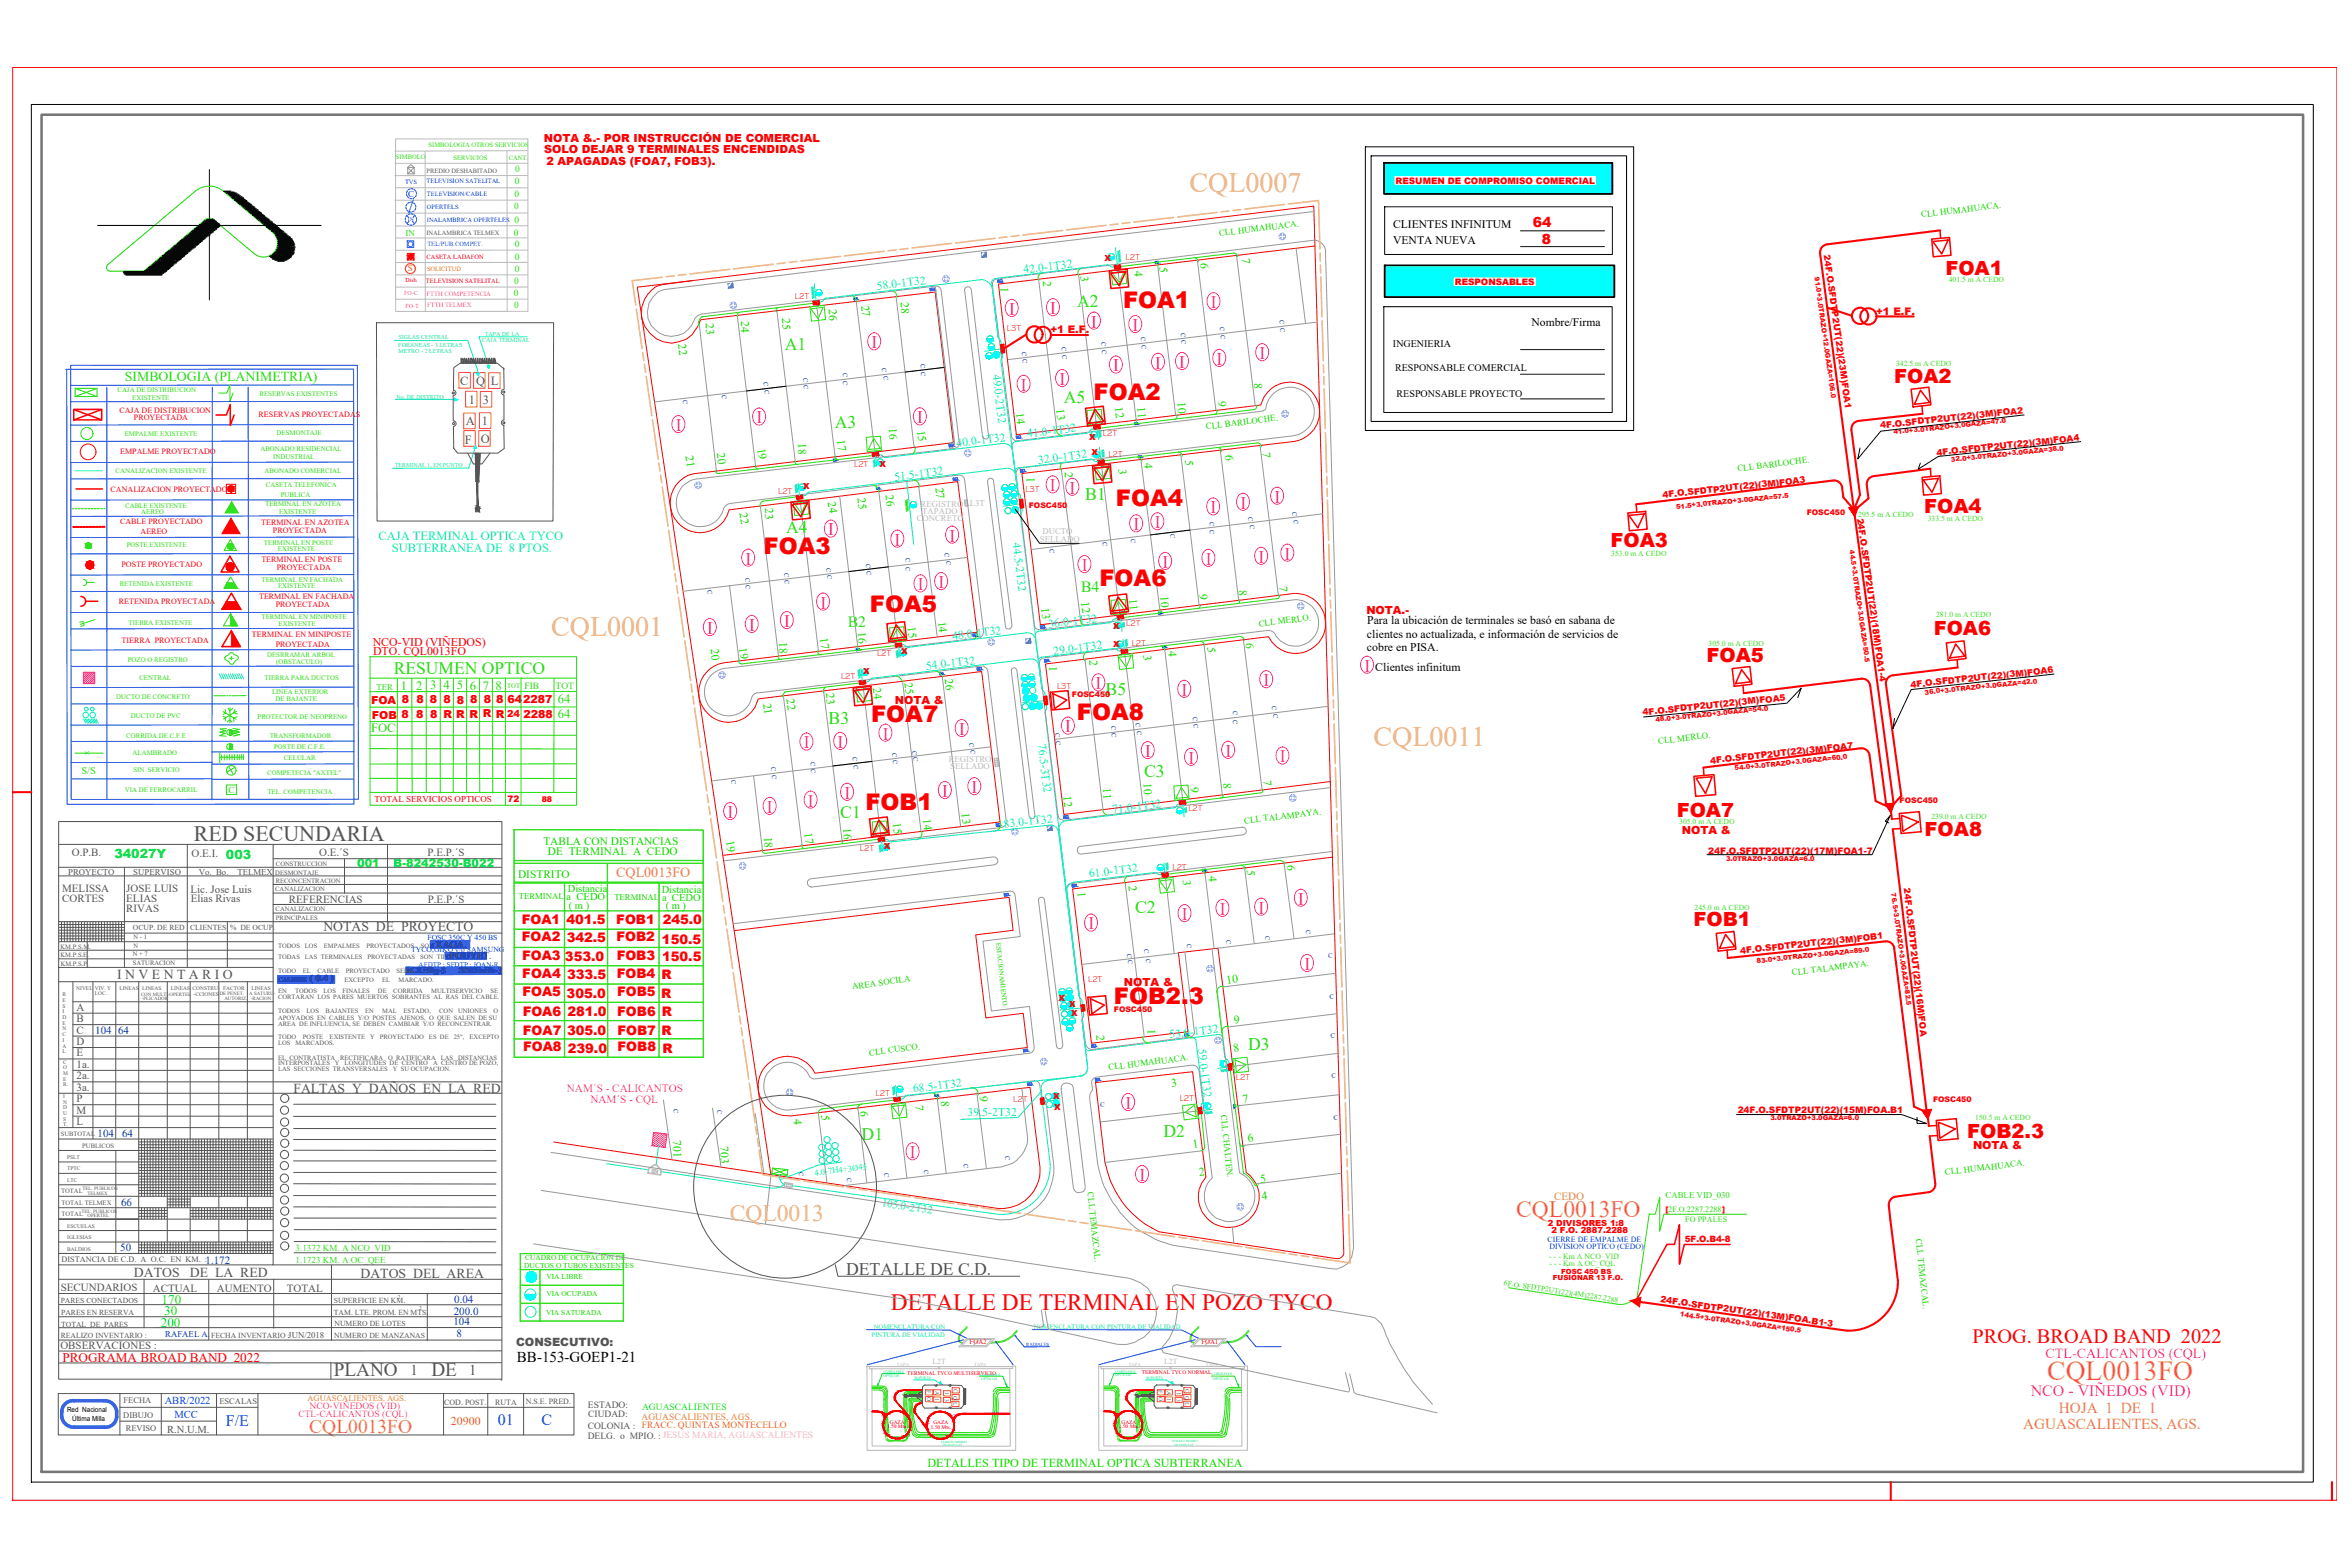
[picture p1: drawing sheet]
<svg xmlns="http://www.w3.org/2000/svg" width="914mm" height="610mm" viewBox="0 0 914 610" stroke-linecap="round" stroke-linejoin="round" font-family="sans-serif">
<defs><g id="words">
<g font-size="10.9" fill="#ddc16e">
<text x="462.9" y="74.8">CQL0007</text>
<text x="214.4" y="247.3">CQL0001</text>
<text x="534.4" y="290.3">CQL0011</text>
</g>
<text font-size="10.7" fill="#dda500" x="796.6" y="537">CQL0013FO</text>
<text font-size="9.2" fill="#dda500" x="590" y="473.3">CQL0013FO</text>
<text font-size="9.2" fill="#ddc16e" x="283.9" y="474.9">CQL0013</text>
<text font-size="9.1" fill="#f00" x="346.7" y="509.7">DETALLE DE TERMINAL EN POZO TYCO</text>
<g font-size="8.9" fill="#f00">
<text x="437" y="119.7">FOA1</text>
<text x="425.5" y="155.8">FOA2</text>
<text x="434.2" y="196.8">FOA4</text>
<text x="297.1" y="215.4">FOA3</text>
<text x="427.8" y="227.8">FOA6</text>
<text x="338.4" y="238">FOA5</text>
<text x="338.9" y="280.9">FOA7</text>
<text x="419" y="280">FOA8</text>
<text x="336.7" y="315.2">FOB1</text>
<text x="433.4" y="390.6">FOB2.3</text>
</g>
<text font-size="8.5" fill="#545454" x="75.4" y="327.1">RED SECUNDARIA</text>
<text font-size="7.9" fill="#f00" x="767.6" y="522.4">PROG. BROAD BAND 2022</text>
<g font-size="7.6" fill="#f00">
<text x="756.9" y="106.9">FOA1</text>
<text x="737.1" y="149.2">FOA2</text>
<text x="748.7" y="199.7">FOA4</text>
<text x="626.7" y="212.9">FOA3</text>
<text x="752.4" y="247">FOA6</text>
<text x="664" y="257.7">FOA5</text>
<text x="652.4" y="318">FOA7</text>
<text x="748.9" y="325.2">FOA8</text>
<text x="658.9" y="360.3">FOB1</text>
<text x="765.4" y="442.7">FOB2.3</text>
</g>
<text font-size="7.6" fill="#dda500" x="120.4" y="557.4">CQL0013FO</text>
<text font-size="7.5" fill="#003fff" x="158.9" y="83">/</text>
<g font-size="7.5" fill="#545454">
<text x="129.9" y="535.4">PLANO</text>
<text x="167.9" y="535.4">DE</text>
</g>
<g font-size="6.9" fill="#37dd00">
<text x="419.1" y="119.3">A2</text>
<text x="305.4" y="136.2">A1</text>
<text x="413.9" y="156.9">A5</text>
<text x="324.8" y="166.6">A3</text>
<text x="422.3" y="194.4">B1</text>
<text x="305.9" y="207.4">A4</text>
<text x="430.2" y="270.4">B5</text>
<text x="322.4" y="281.8">B3</text>
<text x="445.2" y="302.4">C3</text>
<text x="327" y="318.1">C1</text>
<text x="441.7" y="355.2">C2</text>
<text x="485.7" y="408.3">D3</text>
<text x="335.2" y="443.5">D1</text>
<text x="452.7" y="442.2">D2</text>
</g>
<g font-size="6.9" fill="#f0f">
<text x="471.1" y="119.9">I</text>
<text x="392.6" y="122.5">I</text>
<text x="408.7" y="122.2">I</text>
<text x="424.6" y="127.4">I</text>
<text x="440.7" y="128.7">I</text>
<text x="339.1" y="135.5">I</text>
<text x="449.5" y="143.4">I</text>
<text x="458.9" y="143.1">I</text>
<text x="473.4" y="141.9">I</text>
<text x="490.1" y="139.7">I</text>
<text x="412.2" y="149.8">I</text>
<text x="433.2" y="144.5">I</text>
<text x="397.2" y="152">I</text>
<text x="262.9" y="167.7">I</text>
<text x="294.3" y="164.7">I</text>
<text x="356.9" y="164.7">I</text>
<text x="408.5" y="191.1">I</text>
<text x="416.2" y="192.1">I</text>
<text x="482.6" y="197.9">I</text>
<text x="495.9" y="195.5">I</text>
<text x="471" y="199.7">I</text>
<text x="322.2" y="208.3">I</text>
<text x="441.1" y="206.3">I</text>
<text x="449.3" y="205.5">I</text>
<text x="348.1" y="212.2">I</text>
<text x="369.5" y="210.7">I</text>
<text x="290.1" y="219.6">I</text>
<text x="452.3" y="220.9">I</text>
<text x="469.1" y="219.7">I</text>
<text x="489.7" y="218.9">I</text>
<text x="499.9" y="217.7">I</text>
<text x="420.9" y="222.2">I</text>
<text x="357.1" y="229.6">I</text>
<text x="365.2" y="228.7">I</text>
<text x="319.2" y="236.7">I</text>
<text x="291.5" y="245.4">I</text>
<text x="305.1" y="243.9">I</text>
<text x="275.2" y="246.6">I</text>
<text x="530.9" y="261.3">I</text>
<text x="426.3" y="268.1">I</text>
<text x="491.6" y="266.9">I</text>
<text x="459.7" y="270.6">I</text>
<text x="343.5" y="287.7">I</text>
<text x="373.2" y="285.9">I</text>
<text x="414.5" y="285">I</text>
<text x="312.8" y="291.2">I</text>
<text x="325.9" y="290.9">I</text>
<text x="445.5" y="294.5">I</text>
<text x="462.4" y="297.1">I</text>
<text x="476.8" y="294.4">I</text>
<text x="498" y="296.6">I</text>
<text x="328.6" y="310.7">I</text>
<text x="366.6" y="310">I</text>
<text x="378.1" y="308.5">I</text>
<text x="298.4" y="316.2">I</text>
<text x="314.4" y="313.8">I</text>
<text x="283.1" y="318.2">I</text>
<text x="505.1" y="351.9">I</text>
<text x="459.9" y="357.9">I</text>
<text x="474.6" y="355.9">I</text>
<text x="489.7" y="355.4">I</text>
<text x="423.5" y="361.6">I</text>
<text x="507.5" y="377.3">I</text>
<text x="437.9" y="431.4">I</text>
<text x="354" y="450.6">I</text>
<text x="443.3" y="459.4">I</text>
</g>
<text font-size="6.9" fill="#545454" x="329.2" y="496.1">DETALLE DE C.D.</text>
<text font-size="6.8" fill="#37dd00" x="153.2" y="262.2">RESUMEN OPTICO</text>
<text font-size="6.2" fill="#f0f" x="790.2" y="543.2">NCO - VIÑEDOS (VID)</text>
<g font-size="6.2" fill="#003fff">
<text x="87.9" y="554.7">F/E</text>
<text x="193.8" y="554.2">01</text>
<text x="210.6" y="554.6">C</text>
</g>
<g font-size="6.1" fill="#37dd00">
<text x="420.7" y="230.4">B4</text>
<text x="329.9" y="243.8">B2</text>
</g>
<g font-size="5.9" fill="#dda500">
<text x="801.1" y="549.9">HOJA 1 DE 1</text>
<text x="787.3" y="556.1">AGUASCALIENTES, AGS.</text>
</g>
<text font-size="5.8" x="201.2" y="529.7">BB-153-GOEP1-21</text>
<g font-size="5.8" fill="#545454">
<text x="159.7" y="534.8">1</text>
<text x="182.6" y="534.8">1</text>
</g>
<text font-size="5.5" fill="#dda500" x="239.8" y="341.3">CQL0013FO</text>
<g font-size="5.4" fill="#f00">
<text x="596.4" y="88.4">64</text>
<text x="599.9" y="94.7">8</text>
</g>
<text font-size="5.4" fill="#37dd00" x="48.6" y="148">SIMBOLOGIA (PLANIMETRIA)</text>
<text font-size="5.4" fill="#f0f" x="796" y="528.3">CTL-CALICANTOS (CQL)</text>
<g font-size="5.3" fill="#545454">
<text x="125.8" y="362.3">NOTAS DE PROYECTO</text>
<text x="45.6" y="380.7">I N V E N T A R I O</text>
<text x="114.2" y="425.1">FALTAS Y DAÑOS EN LA RED</text>
<text x="52.1" y="496.7">DATOS</text>
<text x="73.9" y="496.7">DE LA RED</text>
<text x="140.3" y="497">DATOS DEL AREA</text>
</g>
<g font-size="5.1" fill="#f00">
<text x="203" y="359.4">FOA1</text>
<text x="220.4" y="359.5">401.5</text>
<text x="239.8" y="359.4">FOB1</text>
<text x="257.9" y="359.3">245.0</text>
<text x="203.1" y="366.2">FOA2</text>
<text x="220.5" y="366.6">342.5</text>
<text x="239.9" y="366.2">FOB2</text>
<text x="257.6" y="367.4">150.5</text>
<text x="203.2" y="373.6">FOA3</text>
<text x="219.8" y="374">353.0</text>
<text x="240" y="373.6">FOB3</text>
<text x="257.6" y="373.9">150.5</text>
<text x="203.2" y="380.5">FOA4</text>
<text x="220.6" y="380.7">333.5</text>
<text x="240" y="380.5">FOB4</text>
<text x="257.4" y="380.7">R</text>
<text x="203.3" y="387.4">FOA5</text>
<text x="220.5" y="388.2">305.0</text>
<text x="240.1" y="387.4">FOB5</text>
<text x="257.3" y="388.2">R</text>
<text x="203.4" y="395.3">FOA6</text>
<text x="220.8" y="395.2">281.0</text>
<text x="240.2" y="395.2">FOB6</text>
<text x="257.6" y="395.2">R</text>
<text x="203.5" y="402.6">FOA7</text>
<text x="220.6" y="402.7">305.0</text>
<text x="240.2" y="402.6">FOB7</text>
<text x="257.4" y="402.7">R</text>
<text x="203.5" y="408.9">FOA8</text>
<text x="220.9" y="409.6">239.0</text>
<text x="240.3" y="408.9">FOB8</text>
<text x="257.8" y="409.6">R</text>
<text x="24.3" y="529.8">PROGRAMA BROAD BAND 2022</text>
</g>
<g font-size="5.1" fill="#00dd37">
<text x="62.9" y="507.1">170</text>
<text x="63.8" y="511.7">30</text>
<text x="62.6" y="516.3">200</text>
</g>
<g font-size="4.9" fill="#545454">
<text x="179.1" y="149.7">C</text>
<text x="185.2" y="149.9">Q</text>
<text x="191" y="149.9">L</text>
<text x="182.5" y="157">1</text>
<text x="187.9" y="157.2">3</text>
<text x="181.2" y="165.3">A</text>
<text x="187.5" y="165.3">1</text>
<text x="180.8" y="172.6">F</text>
<text x="187" y="172.3">O</text>
</g>
<g font-size="4.9" fill="#0dd">
<text x="147.3" y="209.9">CAJA TERMINAL OPTICA TYCO</text>
<text x="152.4" y="214.9">SUBTERRANEA DE 8 PTOS.</text>
</g>
<g font-size="4.9" fill="#37dd00">
<text x="156" y="268.4">1</text>
<text x="161.9" y="268.4">2</text>
<text x="167.4" y="268.2">3</text>
<text x="172.5" y="268.2">4</text>
<text x="177.7" y="268.2">5</text>
<text x="182.8" y="268.3">6</text>
<text x="187.8" y="268.5">7</text>
<text x="192.9" y="268.4">8</text>
<text x="217.1" y="273.4">64</text>
<text x="217.1" y="279.3">64</text>
<text x="144.4" y="284.9">FOC</text>
</g>
<g font-size="4.9" fill="#00dd37">
<text x="44.5" y="333.9">34027Y</text>
<text x="87.9" y="334.3">003</text>
</g>
<text font-size="4.7" fill="#0d0" x="360.9" y="570.7">DETALLES TIPO DE TERMINAL OPTICA SUBTERRANEA</text>
<g font-size="4.6" fill="#0d0">
<text x="483.4" y="100.3" transform="rotate(89 483.4 100.3)">7</text>
<text x="420.4" y="107.3" transform="rotate(89 420.4 107.3)">3</text>
<text x="441.4" y="105.3" transform="rotate(89 441.4 105.3)">4</text>
<text x="451.2" y="104" transform="rotate(89 451.2 104)">5</text>
<text x="467.1" y="102.2" transform="rotate(89 467.1 102.2)">6</text>
<text x="389.3" y="111.6" transform="rotate(89 389.3 111.6)">1</text>
<text x="405.9" y="109.2" transform="rotate(89 405.9 109.2)">2</text>
<text x="335.1" y="118.9" transform="rotate(83 335.1 118.9)">27</text>
<text x="350.5" y="117.6" transform="rotate(89 350.5 117.6)">28</text>
<text x="274.7" y="125.7" transform="rotate(89 274.7 125.7)">23</text>
<text x="288.3" y="124.7" transform="rotate(89 288.3 124.7)">24</text>
<text x="304.4" y="123.7" transform="rotate(89 304.4 123.7)">25</text>
<text x="322.5" y="120.3" transform="rotate(89 322.5 120.3)">26</text>
<text x="263.8" y="134" transform="rotate(84 263.8 134)">22</text>
<text x="488" y="149.2" transform="rotate(89 488 149.2)">8</text>
<text x="395.3" y="160.6" transform="rotate(83 395.3 160.6)">14</text>
<text x="411" y="159.1" transform="rotate(83 411 159.1)">13</text>
<text x="433.8" y="158.5" transform="rotate(83 433.8 158.5)">12</text>
<text x="442.5" y="158.5" transform="rotate(85 442.5 158.5)">11</text>
<text x="458.2" y="156.5" transform="rotate(87 458.2 156.5)">10</text>
<text x="474" y="156" transform="rotate(89 474 156)">9</text>
<text x="345.9" y="166.7" transform="rotate(87 345.9 166.7)">16</text>
<text x="356.8" y="167.5" transform="rotate(82 356.8 167.5)">15</text>
<text x="310.5" y="172.5" transform="rotate(88 310.5 172.5)">18</text>
<text x="325.7" y="171.3" transform="rotate(82 325.7 171.3)">17</text>
<text x="266.7" y="177.4" transform="rotate(82 266.7 177.4)">21</text>
<text x="278.9" y="176.3" transform="rotate(84 278.9 176.3)">20</text>
<text x="294.6" y="174.5" transform="rotate(81 294.6 174.5)">19</text>
<text x="461.1" y="179.1" transform="rotate(89 461.1 179.1)">5</text>
<text x="476.8" y="176.8" transform="rotate(89 476.8 176.8)">6</text>
<text x="491.3" y="175.8" transform="rotate(89 491.3 175.8)">7</text>
<text x="399.6" y="185.4" transform="rotate(89 399.6 185.4)">1</text>
<text x="414.3" y="183.6" transform="rotate(89 414.3 183.6)">2</text>
<text x="435.3" y="182.4" transform="rotate(89 435.3 182.4)">3</text>
<text x="445.3" y="180.3" transform="rotate(89 445.3 180.3)">4</text>
<text x="364.1" y="189.7" transform="rotate(84 364.1 189.7)">27</text>
<text x="297.7" y="197.8" transform="rotate(87 297.7 197.8)">23</text>
<text x="322.1" y="195.4" transform="rotate(82 322.1 195.4)">24</text>
<text x="333.7" y="193.7" transform="rotate(83 333.7 193.7)">25</text>
<text x="344.5" y="192.4" transform="rotate(84 344.5 192.4)">26</text>
<text x="287.8" y="199.5" transform="rotate(82 287.8 199.5)">22</text>
<text x="497.8" y="228" transform="rotate(89 497.8 228)">7</text>
<text x="439.3" y="232.9" transform="rotate(85 439.3 232.9)">11</text>
<text x="451.5" y="232" transform="rotate(87 451.5 232)">10</text>
<text x="466.7" y="231" transform="rotate(89 466.7 231)">9</text>
<text x="482.1" y="229.6" transform="rotate(89 482.1 229.6)">8</text>
<text x="405.1" y="236.7" transform="rotate(83 405.1 236.7)">13</text>
<text x="420.7" y="234.3" transform="rotate(83 420.7 234.3)">12</text>
<text x="333.8" y="245.9" transform="rotate(87 333.8 245.9)">16</text>
<text x="353.1" y="244" transform="rotate(82 353.1 244)">15</text>
<text x="364.9" y="241.8" transform="rotate(83 364.9 241.8)">14</text>
<text x="303.2" y="249.8" transform="rotate(88 303.2 249.8)">18</text>
<text x="319" y="248.2" transform="rotate(82 319 248.2)">17</text>
<text x="469.8" y="251.6" transform="rotate(89 469.8 251.6)">5</text>
<text x="484.8" y="250.3" transform="rotate(89 484.8 250.3)">6</text>
<text x="276.5" y="252.4" transform="rotate(84 276.5 252.4)">20</text>
<text x="287.5" y="252.1" transform="rotate(81 287.5 252.1)">19</text>
<text x="424" y="256.8" transform="rotate(89 424 256.8)">2</text>
<text x="444.9" y="254.7" transform="rotate(89 444.9 254.7)">3</text>
<text x="454.7" y="253.4" transform="rotate(89 454.7 253.4)">4</text>
<text x="408.3" y="259" transform="rotate(89 408.3 259)">1</text>
<text x="321.5" y="269.8" transform="rotate(87 321.5 269.8)">23</text>
<text x="339.6" y="267.6" transform="rotate(82 339.6 267.6)">24</text>
<text x="351.9" y="265.8" transform="rotate(83 351.9 265.8)">25</text>
<text x="367.6" y="264" transform="rotate(84 367.6 264)">26</text>
<text x="296.9" y="273.7" transform="rotate(82 296.9 273.7)">21</text>
<text x="306" y="271.9" transform="rotate(82 306 271.9)">22</text>
<text x="444.9" y="304.7" transform="rotate(87 444.9 304.7)">10</text>
<text x="476" y="304.8" transform="rotate(89 476 304.8)">8</text>
<text x="491.6" y="303.3" transform="rotate(89 491.6 303.3)">7</text>
<text x="413.7" y="309.5" transform="rotate(83 413.7 309.5)">12</text>
<text x="429.1" y="306.6" transform="rotate(85 429.1 306.6)">11</text>
<text x="463.4" y="306.2" transform="rotate(89 463.4 306.2)">9</text>
<text x="374.1" y="316.4" transform="rotate(84 374.1 316.4)">13</text>
<text x="328.1" y="322.1" transform="rotate(87 328.1 322.1)">16</text>
<text x="347.4" y="320.3" transform="rotate(82 347.4 320.3)">15</text>
<text x="359.1" y="318.5" transform="rotate(83 359.1 318.5)">14</text>
<text x="282.5" y="327.1" transform="rotate(81 282.5 327.1)">19</text>
<text x="297.4" y="325.4" transform="rotate(88 297.4 325.4)">18</text>
<text x="313" y="324" transform="rotate(82 313 324)">17</text>
<text x="470.4" y="340.6" transform="rotate(89 470.4 340.6)">4</text>
<text x="485.1" y="338.5" transform="rotate(89 485.1 338.5)">5</text>
<text x="500.9" y="336.6" transform="rotate(89 500.9 336.6)">6</text>
<text x="419.2" y="347" transform="rotate(86 419.2 347)">1</text>
<text x="439.2" y="344.6" transform="rotate(84 439.2 344.6)">2</text>
<text x="460.2" y="342.3" transform="rotate(89 460.2 342.3)">3</text>
<text x="477.4" y="382.6" transform="rotate(-8 477.4 382.6)">10</text>
<text x="446.5" y="400.4" transform="rotate(89 446.5 400.4)">1</text>
<text x="480.3" y="398.4" transform="rotate(-8 480.3 398.4)">9</text>
<text x="426.7" y="402.5" transform="rotate(89 426.7 402.5)">2</text>
<text x="480.1" y="409.4" transform="rotate(-8 480.1 409.4)">8</text>
<text x="455.9" y="422.9" transform="rotate(-8 455.9 422.9)">3</text>
<text x="356.2" y="430" transform="rotate(89 356.2 430)">7</text>
<text x="366.2" y="428.3" transform="rotate(89 366.2 428.3)">8</text>
<text x="381.2" y="426.4" transform="rotate(89 381.2 426.4)">9</text>
<text x="483.7" y="429.2" transform="rotate(-8 483.7 429.2)">7</text>
<text x="308.9" y="435.1" transform="rotate(89 308.9 435.1)">4</text>
<text x="319.6" y="433.7" transform="rotate(89 319.6 433.7)">5</text>
<text x="334.7" y="432.4" transform="rotate(89 334.7 432.4)">6</text>
<text x="261.9" y="443.6" transform="rotate(89 261.9 443.6)">701</text>
<text x="280.4" y="445.9" transform="rotate(89 280.4 445.9)">703</text>
<text x="464.3" y="446.6" transform="rotate(-8 464.3 446.6)">1</text>
<text x="485.7" y="444.3" transform="rotate(-8 485.7 444.3)">6</text>
<text x="466.8" y="457.5" transform="rotate(-8 466.8 457.5)">2</text>
<text x="490.6" y="460.2" transform="rotate(-8 490.6 460.2)">5</text>
<text x="491.1" y="466.9" transform="rotate(-8 491.1 466.9)">4</text>
</g>
<g font-size="4.6" fill="#0dd">
<text x="398.4" y="106.3" transform="rotate(-7 398.4 106.3)">42.0-1T32</text>
<text x="341.3" y="112.8" transform="rotate(-7 341.3 112.8)">58.0-1T32</text>
<text x="386.3" y="145.8" transform="rotate(83 386.3 145.8)">49.0-2T32</text>
<text x="372.3" y="173.9" transform="rotate(-7 372.3 173.9)">40.0-1T32</text>
<text x="399.9" y="170.2" transform="rotate(-7 399.9 170.2)">41.0-1T32</text>
<text x="404.1" y="180.3" transform="rotate(-7 404.1 180.3)">32.0-1T32</text>
<text x="348.1" y="187" transform="rotate(-7 348.1 187)">51.5-1T32</text>
<text x="394.1" y="211.2" transform="rotate(83 394.1 211.2)">44.5-2T32</text>
<text x="408.1" y="244.2" transform="rotate(-7 408.1 244.2)">36.0-1T32</text>
<text x="370.7" y="249" transform="rotate(-7 370.7 249)">48.0-1T32</text>
<text x="410.1" y="254.6" transform="rotate(-7 410.1 254.6)">29.0-1T32</text>
<text x="360.5" y="260.7" transform="rotate(-7 360.5 260.7)">54.0-1T32</text>
<text x="403.9" y="289.5" transform="rotate(83 403.9 289.5)">76.5-3T32</text>
<text x="433" y="316.5" transform="rotate(-7 433 316.5)">71.0-1T32</text>
<text x="390.8" y="322.2" transform="rotate(-7 390.8 322.2)">83.0-1T32</text>
<text x="423.9" y="341.3" transform="rotate(-7 423.9 341.3)">61.0-1T32</text>
<text x="455.2" y="404" transform="rotate(-7 455.2 404)">53.0-1T32</text>
<text x="466.2" y="408.1" transform="rotate(83 466.2 408.1)">59.0-1T32</text>
<text x="355.4" y="424.9" transform="rotate(-7 355.4 424.9)">68.5-1T32</text>
<text x="376.5" y="434">39.5-2T32</text>
</g>
<g font-size="4.6">
<text x="532" y="242.9">Para la ubicación de terminales se basó en sabana de</text>
<text x="531.9" y="248.2">clientes no actualizada, e información de servicios de</text>
<text x="531.9" y="253.4">cobre en PISA.</text>
<text x="535.1" y="260.9">Clientes infinitum</text>
</g>
<g font-size="4.6" fill="#f00">
<text x="145" y="251.1">NCO-VID (VIÑEDOS)</text>
<text x="145.1" y="254.8">DTO. CQL0013FO</text>
</g>
<text font-size="4.6" fill="#ff7f00" x="175.5" y="554.4">20900</text>
<g font-size="4.5">
<text x="542.1" y="88.6">CLIENTES INFINITUM</text>
<text x="542.1" y="94.9">VENTA NUEVA</text>
<text x="595.9" y="127">Nombre/Firma</text>
</g>
<g font-size="4.4" fill="#0d0">
<text x="211.4" y="328.7">TABLA CON DISTANCIAS</text>
<text x="213.2" y="332.7">DE TERMINAL A CEDO</text>
<text x="201.6" y="341.7">DISTRITO</text>
</g>
<g font-size="4.4" fill="#00dd37">
<text x="139" y="337.2">001</text>
<text x="153.1" y="337.4">B-8242530-B022</text>
</g>
<text font-size="4.4" fill="#545454" x="200.8" y="523.7">CONSECUTIVO:</text>
<g font-size="4.3" fill="#f00">
<text x="211.6" y="55.2">NOTA &amp;.- POR INSTRUCCIÓN DE COMERCIAL</text>
<text x="211.7" y="59.4">SOLO DEJAR 9 TERMINALES ENCENDIDAS</text>
<text x="212.6" y="64.1">2 APAGADAS (FOA7, FOB3).</text>
<text x="531.7" y="238.8">NOTA.-</text>
<text x="144.4" y="273.9">FOA 8</text>
<text x="162.1" y="273.5">8</text>
<text x="167.3" y="273.5">8</text>
<text x="172.6" y="273.6">8</text>
<text x="177.8" y="273.9">8</text>
<text x="182.9" y="273.4">8</text>
<text x="188.3" y="273.5">8</text>
<text x="193" y="273.6">8</text>
<text x="197.4" y="273.3">64</text>
<text x="203.5" y="273.3">2287</text>
<text x="348.2" y="274">NOTA &amp;</text>
<text x="144.7" y="279.8">FOB 8</text>
<text x="161.9" y="279.2">8</text>
<text x="167.4" y="279.3">8</text>
<text x="172.5" y="279.3">R R</text>
<text x="182.7" y="279.3">R R R</text>
<text x="203.7" y="279.2">2288</text>
<text x="654.5" y="324.4">NOTA &amp;</text>
<text x="437.4" y="383.5">NOTA &amp;</text>
<text x="767.7" y="447.2">NOTA &amp;</text>
</g>
<g font-size="4.3" fill="#545454">
<text x="27.9" y="333.1">O.P.B.</text>
<text x="74.5" y="333.4">O.E.I.</text>
<text x="124.2" y="333">O.E.´S</text>
<text x="166.4" y="333">P.E.P.´S</text>
<text x="24.2" y="347.1">MELISSA</text>
<text x="49.1" y="347.1">JOSE LUIS</text>
<text x="74.1" y="347.3">Lic. Jose Luis</text>
<text x="24.2" y="350.8">CORTES</text>
<text x="49.1" y="350.8">ELIAS</text>
<text x="74.2" y="351">Elias Rivas</text>
<text x="112.4" y="351.3">REFERENCIAS</text>
<text x="166.5" y="351.3">P.E.P.´S</text>
<text x="49.1" y="354.7">RIVAS</text>
<text x="29.8" y="393.2">A</text>
<text x="29.8" y="397.6">B</text>
<text x="29.8" y="402.1">C</text>
<text x="29.8" y="406.5">D</text>
<text x="29.8" y="411">E</text>
<text x="29.8" y="415.4">1a.</text>
<text x="29.8" y="419.9">2a.</text>
<text x="29.8" y="424.3">3a.</text>
<text x="29.8" y="428.8">P</text>
<text x="29.8" y="433.2">M</text>
<text x="29.8" y="437.7">L</text>
<text x="23.7" y="502.4">SECUNDARIOS</text>
<text x="59.4" y="502.5">ACTUAL</text>
<text x="84.4" y="502.6">AUMENTO</text>
<text x="111.6" y="502.4">TOTAL</text>
<text x="23.5" y="525">OBSERVACIONES :</text>
</g>
<g font-size="4.3" fill="#004a95">
<text x="37.1" y="402.1">104</text>
<text x="46" y="402.1">64</text>
<text x="38" y="442.2">104</text>
<text x="47.5" y="442.4">64</text>
<text x="47.1" y="469.1">66</text>
<text x="46.8" y="486.8">50</text>
<text x="80" y="491.6">1.172</text>
<text x="176.7" y="507.1">0.04</text>
<text x="176.4" y="515.6">104</text>
<text x="176.6" y="511.6">200.0</text>
<text x="177.6" y="520.3">8</text>
</g>
<g font-size="4.3" fill="#f0f">
<text x="220.6" y="424.9">NAM´S - CALICANTOS</text>
<text x="229.7" y="428.9">NAM´S - CQL</text>
</g>
<text font-size="4.3" fill="#dda500" x="604.7" y="466.7">CEDO</text>
<text font-size="4.2" fill="#0dd" x="343" y="469.4" transform="rotate(8 343 469.4)">105.0-2T32</text>
<g font-size="4.1" fill="#f00">
<text x="730" y="122.4">+1 E.F.</text>
<text x="408.7" y="129.6">+1 E.F.</text>
</g>
<g font-size="4.1" fill="#0d0">
<text x="220.9" y="346.9">Distancia</text>
<text x="257.5" y="347.2">Distancia</text>
<text x="220.5" y="350">a CEDO</text>
<text x="221.3" y="353.7">( m )</text>
<text x="257.6" y="350.3">a CEDO</text>
<text x="259" y="353.5">( m )</text>
</g>
<g font-size="4.1" fill="#003fff">
<text x="64.1" y="546.3">ABR/2022</text>
<text x="67.9" y="551.6">MCC</text>
</g>
<text font-size="4.1" fill="#545454" x="65.1" y="557.5">R.N.U.M.</text>
<text font-size="4" fill="#37dd00" x="31.7" y="301.3">S/S</text>
<g font-size="3.9">
<text x="542" y="134.9">INGENIERIA</text>
<text x="542.8" y="144.3">RESPONSABLE COMERCIAL</text>
<text x="543.4" y="154.6">RESPONSABLE PROYECTO</text>
</g>
<g font-size="3.8" fill="#545454">
<text x="169.5" y="368.6">XAGA.</text>
<text x="175.2" y="373">POUYET.</text>
<text x="120.6" y="381.8">( 0.4 )</text>
</g>
<g font-size="3.7" fill="#37dd00">
<text x="200.3" y="71.8">0</text>
<text x="200.4" y="66.9">0</text>
<text x="200.2" y="76.8">0</text>
<text x="200.1" y="81.4">0</text>
<text x="200.2" y="86.7">0</text>
<text x="199.9" y="91.9">0</text>
<text x="200.3" y="96.2">0</text>
<text x="200.3" y="101">0</text>
<text x="200.3" y="105.7">0</text>
<text x="200.1" y="110.4">0</text>
<text x="199.9" y="115.3">0</text>
<text x="200.1" y="120">0</text>
<text x="204.1" y="268.1">FIB</text>
<text x="216.2" y="268.2">TOT</text>
</g>
<text font-size="3.7" fill="#f00" x="197.3" y="279">24</text>
<g font-size="3.7" fill="#f0f">
<text x="116.1" y="551.3">CTL-CALICANTOS (CQL)</text>
<text x="120.4" y="548.1">NCO-VIÑEDOS (VID)</text>
</g>
<g font-size="3.7" fill="#545454">
<text x="228.8" y="547.7">ESTADO:</text>
<text x="228.9" y="551.3">CIUDAD:</text>
<text x="228.7" y="555.8">COLONIA : FRACC. QUINTAS MONTECELLO</text>
<text x="228.7" y="559.8">DELG. o MPIO. : JESUS MARIA, AGUASCALIENTES</text>
</g>
<text font-size="3.7" fill="#00dd37" x="249.8" y="548.4">AGUASCALIENTES</text>
<text font-size="3.7" fill="#dda500" x="249.6" y="552.2">AGUASCALIENTES, AGS.</text>
<text font-size="3.6" fill="#37dd00" x="89" y="308.4">C</text>
<g font-size="3.5" fill="#f00">
<text x="543" y="71.4">RESUMEN DE COMPROMISO COMERCIAL</text>
<text x="709.6" y="99.2" transform="rotate(82 709.6 99.2)">24F.O.SFDTP2UT(22)(23M)FOA1</text>
<text x="566.1" y="110.9">RESPONSABLES</text>
<text x="731.7" y="166.7" transform="rotate(-6 731.7 166.7)">4F.O.SFDTP2UT(22)(3M)FOA2</text>
<text x="753.6" y="177.3" transform="rotate(-6 753.6 177.3)">4F.O.SFDTP2UT(22)(3M)FOA4</text>
<text x="647" y="193.7" transform="rotate(-6 647 193.7)">4F.O.SFDTP2UT(22)(3M)FOA3</text>
<text x="722.6" y="201.7" transform="rotate(82 722.6 201.7)">24F.O.SFDTP2UT(22)(18M)FOA1-4</text>
<text x="743.5" y="267.6" transform="rotate(-6 743.5 267.6)">4F.O.SFDTP2UT(22)(3M)FOA6</text>
<text x="639.3" y="278.3" transform="rotate(-6 639.3 278.3)">4F.O.SFDTP2UT(22)(3M)FOA5</text>
<text x="665.6" y="297" transform="rotate(-6 665.6 297)">4F.O.SFDTP2UT(22)(3M)FOA7</text>
<text x="145.7" y="311.9">TOTAL SERVICIOS OPTICOS</text>
<text x="197.5" y="311.9">72</text>
<text x="664.7" y="332.1">24F.O.SFDTP2UT(22)(17M)FOA1-7</text>
<text x="740.8" y="345.4" transform="rotate(83 740.8 345.4)">24F.O.SFDTP2UT(22)(16M)FOA</text>
<text x="677.2" y="371.1" transform="rotate(-6 677.2 371.1)">4F.O.SFDTP2UT(22)(3M)FOB1</text>
<text x="676.2" y="433.2">24F.O.SFDTP2UT(22)(15M)FOA.B1</text>
<text x="645.9" y="506.7" transform="rotate(8 645.9 506.7)">24F.O.SFDTP2UT(22)(13M)FOA.B1-3</text>
</g>
<text font-size="3.5" fill="#003fff" x="158.9" y="76.5">C</text>
<g font-size="3.5" fill="#0d0">
<text x="747.7" y="84.6" transform="rotate(-7 747.7 84.6)">CLL HUMAHUACA.</text>
<text x="474.5" y="91.8" transform="rotate(-7 474.5 91.8)">CLL HUMAHUACA.</text>
<text x="469.4" y="167" transform="rotate(-7 469.4 167)">CLL BARILOCHE.</text>
<text x="676.2" y="183.4" transform="rotate(-7 676.2 183.4)">CLL BARILOCHE.</text>
<text x="489.9" y="243.8" transform="rotate(-7 489.9 243.8)">CLL MERLO.</text>
<text x="645.3" y="289.4" transform="rotate(-7 645.3 289.4)">CLL MERLO.</text>
<text x="484.3" y="320.4" transform="rotate(-7 484.3 320.4)">CLL TALAMPAYA.</text>
<text x="697.4" y="379.4" transform="rotate(-7 697.4 379.4)">CLL TALAMPAYA.</text>
<text x="331.7" y="384.9" transform="rotate(-8 331.7 384.9)">AREA SOCILA</text>
<text x="338.4" y="410.6" transform="rotate(-7 338.4 410.6)">CLL CUSCO.</text>
<text x="431.5" y="416.2" transform="rotate(-7 431.5 416.2)">CLL HUMAHUACA.</text>
<text x="475" y="433.7" transform="rotate(84 475 433.7)">CLL CHALTEN.</text>
<text x="756.9" y="457.2" transform="rotate(-7 756.9 457.2)">CLL HUMAHUACA.</text>
<text x="423.2" y="463.9" transform="rotate(84 423.2 463.9)">CLL TEMAZCAL.</text>
<text x="745.5" y="482" transform="rotate(84 745.5 482)">CLL TEMAZCAL.</text>
</g>
<text font-size="3.5" fill="#37dd00" x="157.8" y="91.7">IN</text>
<g font-size="3.5" fill="#d00">
<text x="437.9" y="101.1">L2T</text>
<text x="309.3" y="116.5">L2T</text>
<text x="391.8" y="128.8">L3T</text>
<text x="429.2" y="169.6">L2T</text>
<text x="431.3" y="177.7">L2T</text>
<text x="332.3" y="181.5">L2T</text>
<text x="399" y="191.2">L3T</text>
<text x="302.8" y="192.2">L2T</text>
<text x="438.2" y="243.4">L2T</text>
<text x="440.4" y="251.4">L2T</text>
<text x="341.3" y="255.3">L2T</text>
<text x="327.2" y="264.2">L2T</text>
<text x="411.3" y="268">L3T</text>
<text x="462.4" y="315.5">L2T</text>
<text x="334.6" y="330.9">L2T</text>
<text x="456.2" y="338.4">L2T</text>
<text x="423.4" y="382.1">L2T</text>
<text x="480.9" y="420.3">L2T</text>
<text x="340.7" y="426.4">L2T</text>
<text x="394.3" y="428.6">L2T</text>
<text x="459" y="428.2">L2T</text>
</g>
<text font-size="3.5" fill="#ff7f00" x="158.6" y="105.6">S</text>
<g font-size="3.5" fill="#5cb800">
<text x="115" y="486.8">3.1372 KM. A NCO_VID</text>
<text x="115" y="491.2">1.1723 KM. A OC_QEE</text>
</g>
<g font-size="3.4" fill="#bababa">
<text x="358.2" y="197.1">REGISTRO</text>
<text x="377.4" y="196.7">L3T</text>
<text x="356.7" y="202.8">CONCRETO</text>
<text x="358.9" y="200.1">TAPADO</text>
<text x="405.6" y="207.7">DUCTO</text>
<text x="404.6" y="211">SELLADO</text>
<text x="369.2" y="296.3">REGISTRO</text>
<text x="369.7" y="299.1">SELLADO</text>
</g>
<g font-size="3.4" fill="#37dd00">
<text x="146.5" y="268.6">TER</text>
<text x="648" y="466">CABLE VID_030</text>
</g>
<g font-size="3.4" fill="#545454">
<text x="26.6" y="340.3">PROYECTO</text>
<text x="51.8" y="340.5">SUPERVISO</text>
<text x="77.4" y="340.3">Vo. Bo.</text>
<text x="92.3" y="340.3">TELMEX</text>
<text x="157.5" y="378.6">ACREBg-3</text>
<text x="178.6" y="378.6">SCREeBh-3</text>
<text x="112.2" y="520.3">JUN/2018</text>
</g>
<g font-size="3.4" fill="#0d0">
<text x="201.9" y="349.8">TERMINAL</text>
<text x="239" y="350">TERMINAL</text>
</g>
<text font-size="3.4" fill="#0dd" x="317" y="457.4" transform="rotate(-7 317 457.4)">4.0-7H4+3Ø45</text>
<text font-size="3.4" fill="#f00" x="655.6" y="483.2">5F.O.B4-8</text>
<text font-size="3.4" fill="#004a95" x="64.3" y="520.2">RAFAEL A.</text>
<g font-size="3.3" fill="#f00">
<text x="429.8" y="101.7">X</text>
<text x="423.8" y="171.2">X</text>
<text x="424.7" y="177">X</text>
<text x="342.3" y="181.7">X</text>
<text x="312.5" y="190.3">X</text>
<text x="433.2" y="244.7">X</text>
<text x="433.1" y="251.7">X</text>
<text x="350.6" y="254.2">X</text>
<text x="335.9" y="262.4">X</text>
<text x="343.9" y="330.4">X</text>
<text x="411.9" y="389.5">X</text>
<text x="416" y="391.7">X</text>
<text x="416.7" y="395.2">X</text>
<text x="409.8" y="427.4">X</text>
<text x="410.2" y="431.7">X</text>
<text x="602.3" y="477">2 DIVISORES 1:8</text>
<text x="603.7" y="479.7">2 F.O. 2887.2288</text>
</g>
<g font-size="3.3" fill="#545454">
<text x="48.1" y="546">FECHA</text>
<text x="47.9" y="551.6">DIBUJO</text>
<text x="85.4" y="546.3">ESCALAS</text>
<text x="48.9" y="556.7">REVISO</text>
</g>
<text font-size="3.3" fill="#dda500" x="119.6" y="544.9">AGUASCALIENTES, AGS.</text>
<text font-size="3.2" fill="#37dd00" x="655.8" y="475.3">FO PPALES</text>
<text font-size="3.2" fill="#545454" x="23.9" y="491">DISTANCIA DE C.D. A O.C. EN KM. :</text>
<g font-size="3.1" fill="#f00">
<text x="46.5" y="160.7">CAJA DE DISTRIBUCION</text>
<text x="52.1" y="163.6">PROYECTADA</text>
<text x="100.6" y="162.2">RESERVAS PROYECTADAS</text>
<text x="46.8" y="176.7">EMPALME PROYECTADO</text>
<text x="43" y="191.4">CANALIZACION PROYECTADO</text>
<text x="46.7" y="204">CABLE PROYECTADO</text>
<text x="54.7" y="207.9">AEREO</text>
<text x="101.6" y="204.2">TERMINAL EN AZOTEA</text>
<text x="106.2" y="207.3">PROYECTADA</text>
<text x="47.3" y="220.4">POSTE PROYECTADO</text>
<text x="101.7" y="218.6">TERMINAL EN POSTE</text>
<text x="107.7" y="221.8">PROYECTADA</text>
<text x="100.8" y="233.2">TERMINAL EN FACHADA</text>
<text x="46.3" y="235.1">RETENIDA PROYECTADA</text>
<text x="107.3" y="236.3">PROYECTADA</text>
<text x="47.3" y="250.2">TIERRA PROYECTADA</text>
<text x="98.1" y="248">TERMINAL EN MINIPOSTE</text>
<text x="107.3" y="251.6">PROYECTADA</text>
<text x="210.8" y="312.2">88</text>
</g>
<g font-size="3.1" fill="#003fff">
<text x="602.2" y="483">CIERRE DE EMPALME DE</text>
<text x="602.9" y="485.8">DIVISION OPTICO (CEDO)</text>
</g>
<g font-size="3.1" fill="#5cb800">
<text x="602.8" y="489.8">- - - Km A NCO_VID</text>
<text x="602.9" y="492.6">- - - Km A OC_CQL</text>
</g>
<g font-size="3.1" fill="#545454">
<text x="172.9" y="546.5">COD. POST.</text>
<text x="192.7" y="546.4">RUTA</text>
<text x="204.6" y="546.4">N.S.E. PRED.</text>
</g>
<g font-size="3" fill="#5cb800">
<text x="758.3" y="109.9">401.5 m A CEDO</text>
<text x="737.8" y="142.4">342.5 m A CEDO</text>
<text x="723.1" y="201">295.5 m A CEDO</text>
<text x="750.1" y="202.6">333.5 m A CEDO</text>
<text x="627" y="216.3">353.0 m A CEDO</text>
<text x="753.3" y="240.1">281.0 m A CEDO</text>
<text x="664.8" y="251.2">305.0 m A CEDO</text>
<text x="653.4" y="320.4">305.0 m A CEDO</text>
<text x="751.5" y="318.6">239.0 m A CEDO</text>
<text x="659.3" y="353.9">245.0 m A CEDO</text>
<text x="768.6" y="435.8">150.5 m A CEDO</text>
</g>
<g font-size="3" fill="#f00">
<text x="400.3" y="197.7">FOSC450</text>
<text x="703" y="200.4">FOSC450</text>
<text x="417.1" y="271.1">FOSC450</text>
<text x="739.1" y="312.5">FOSC450</text>
<text x="433.4" y="393.7">FOSC450</text>
<text x="752.2" y="428.9">FOSC450</text>
<text x="648" y="471.4">[2F.O.2287.2288]</text>
</g>
<g font-size="3" fill="#545454">
<text x="51.7" y="361.8">OCUP. DE RED</text>
<text x="74" y="361.7">CLIENTES</text>
<text x="89.5" y="361.8">% DE OCUP.</text>
<text x="23.6" y="506.9">PARES CONECTADOS</text>
<text x="129.9" y="507">SUPERFICIE EN KM.</text>
<text x="23.8" y="511.8">PARES EN RESERVA</text>
<text x="129.9" y="511.7">TAM. LTE. PROM. EN MTS.</text>
<text x="130.1" y="515.8">NUMERO DE LOTES</text>
<text x="23.6" y="520.6">REALIZO INVENTARIO :</text>
<text x="23.8" y="516.1">TOTAL DE PARES</text>
<text x="82.2" y="520.7">FECHA INVENTARIO :</text>
<text x="130" y="520.5">NUMERO DE MANZANAS</text>
</g>
<g font-size="3" fill="#003fff">
<text x="166.3" y="365.6">FOSC 350C Y 450 BS</text>
<text x="160" y="370.4">TYCO,GIKO y/o SAMSUNG</text>
</g>
<g font-size="3" fill="#bababa">
<text x="362.8" y="530.6">L2T</text>
<text x="453" y="530.6">L2T</text>
</g>
<g font-size="2.9" fill="#0d0">
<text x="204.3" y="490.4">CUADRO DE OCUPACION DE</text>
<text x="204" y="493.3">DUCTOS O TUBOS EXISTENTES</text>
<text x="212.6" y="497.6">VIA LIBRE</text>
<text x="212.6" y="504.3">VIA OCUPADA</text>
<text x="212.5" y="511.4">VIA SATURADA</text>
</g>
<text font-size="2.9" fill="#37dd00" x="585.1" y="499.9" transform="rotate(9 585.1 499.9)">6F.O. SFDTP2UT(22)(4M)2287.2288</text>
<text font-size="2.8" fill="#003fff" x="162.9" y="376.1">AFDTP ; SFDTP ; IOAN-R</text>
<g font-size="2.8">
<text x="26.1" y="549.4">Red Nacional</text>
<text x="28.1" y="552.7">Última Milla</text>
</g>
<g font-size="2.7" fill="#004a95">
<text x="497.9" y="124.6" transform="rotate(86 497.9 124.6)">C</text>
<text x="443.9" y="131.2" transform="rotate(86 443.9 131.2)">C</text>
<text x="459.4" y="129.4" transform="rotate(86 459.4 129.4)">C C</text>
<text x="474.7" y="127.3" transform="rotate(86 474.7 127.3)">C C</text>
<text x="498.1" y="127.5" transform="rotate(87 498.1 127.5)">C</text>
<text x="397.6" y="136.9" transform="rotate(86 397.6 136.9)">C C</text>
<text x="413.1" y="135" transform="rotate(87 413.1 135)">C</text>
<text x="413.3" y="137.9" transform="rotate(86 413.3 137.9)">C</text>
<text x="428.4" y="133.1" transform="rotate(86 428.4 133.1)">C C</text>
<text x="444.1" y="134.2" transform="rotate(87 444.1 134.2)">C</text>
<text x="343.1" y="143.2" transform="rotate(87 343.1 143.2)">C</text>
<text x="358.1" y="141.7" transform="rotate(86 358.1 141.7)">C</text>
<text x="297.1" y="148.8" transform="rotate(86 297.1 148.8)">C C</text>
<text x="312.5" y="147.2" transform="rotate(87 312.5 147.2)">C</text>
<text x="312.7" y="149.9" transform="rotate(86 312.7 149.9)">C</text>
<text x="328" y="145.1" transform="rotate(86 328 145.1)">C C</text>
<text x="343.7" y="146.2" transform="rotate(86 343.7 146.2)">C</text>
<text x="358.3" y="144.8" transform="rotate(87 358.3 144.8)">C</text>
<text x="265.7" y="155.5" transform="rotate(86 265.7 155.5)">C</text>
<text x="280.8" y="153.6" transform="rotate(86 280.8 153.6)">C</text>
<text x="470.6" y="203.1" transform="rotate(86 470.6 203.1)">C C</text>
<text x="485.7" y="201.2" transform="rotate(86 485.7 201.2)">C C</text>
<text x="502.8" y="199.2" transform="rotate(87 502.8 199.2)">C</text>
<text x="503.4" y="202.2" transform="rotate(86 503.4 202.2)">C</text>
<text x="440.1" y="209.7" transform="rotate(87 440.1 209.7)">C</text>
<text x="455.3" y="207.9" transform="rotate(86 455.3 207.9)">C</text>
<text x="367.5" y="215.3" transform="rotate(86 367.5 215.3)">C C</text>
<text x="408.3" y="213.5" transform="rotate(86 408.3 213.5)">C</text>
<text x="429" y="210.8" transform="rotate(86 429 210.8)">C</text>
<text x="321.5" y="220.9" transform="rotate(86 321.5 220.9)">C C</text>
<text x="336.9" y="219.3" transform="rotate(86 336.9 219.3)">C C</text>
<text x="352.4" y="217.2" transform="rotate(87 352.4 217.2)">C C</text>
<text x="289.9" y="224.7" transform="rotate(86 289.9 224.7)">C C</text>
<text x="305.1" y="222.8" transform="rotate(86 305.1 222.8)">C C</text>
<text x="275.3" y="229.6" transform="rotate(86 275.3 229.6)">C</text>
<text x="494.8" y="274.8" transform="rotate(86 494.8 274.8)">C</text>
<text x="441.8" y="281.4" transform="rotate(86 441.8 281.4)">C C</text>
<text x="464.2" y="278.8" transform="rotate(86 464.2 278.8)">C C</text>
<text x="479.7" y="276.8" transform="rotate(86 479.7 276.8)">C C</text>
<text x="495.4" y="277.9" transform="rotate(87 495.4 277.9)">C</text>
<text x="410.6" y="285.3" transform="rotate(86 410.6 285.3)">C C</text>
<text x="432.4" y="282.4" transform="rotate(86 432.4 282.4)">C C</text>
<text x="347.1" y="293" transform="rotate(86 347.1 293)">C C</text>
<text x="354.9" y="292" transform="rotate(86 354.9 292)">C C</text>
<text x="377.1" y="288.9" transform="rotate(86 377.1 288.9)">C C</text>
<text x="300.1" y="298.4" transform="rotate(86 300.1 298.4)">C C</text>
<text x="315.4" y="296.5" transform="rotate(86 315.4 296.5)">C C</text>
<text x="331.8" y="294.6" transform="rotate(86 331.8 294.6)">C</text>
<text x="332.1" y="297.5" transform="rotate(87 332.1 297.5)">C</text>
<text x="284.5" y="303.6" transform="rotate(86 284.5 303.6)">C</text>
<text x="477.1" y="365.6" transform="rotate(86 477.1 365.6)">C</text>
<text x="492.3" y="364" transform="rotate(86 492.3 364)">C</text>
<text x="508.1" y="361.9" transform="rotate(86 508.1 361.9)">C</text>
<text x="438.5" y="371" transform="rotate(82 438.5 371)">C</text>
<text x="445.2" y="369.2" transform="rotate(86 445.2 369.2)">C</text>
<text x="461.8" y="367.4" transform="rotate(86 461.8 367.4)">C</text>
<text x="438.8" y="373.6" transform="rotate(83 438.8 373.6)">C</text>
<text x="445.8" y="373.3" transform="rotate(86 445.8 373.3)">C</text>
<text x="516.9" y="372.5" transform="rotate(-6 516.9 372.5)">C</text>
<text x="517.4" y="388.6" transform="rotate(-6 517.4 388.6)">C</text>
<text x="517.9" y="403.7" transform="rotate(-6 517.9 403.7)">C</text>
<text x="518.2" y="419.4" transform="rotate(-6 518.2 419.4)">C</text>
<text x="262.1" y="431.3" transform="rotate(86 262.1 431.3)">C</text>
<text x="279" y="431.9" transform="rotate(87 279 431.9)">C</text>
<text x="428.3" y="430.8" transform="rotate(-6 428.3 430.8)">C</text>
<text x="519" y="435.7" transform="rotate(-6 519 435.7)">C</text>
<text x="391.1" y="449.9" transform="rotate(86 391.1 449.9)">C</text>
<text x="310.9" y="455.8" transform="rotate(86 310.9 455.8)">C</text>
<text x="359.4" y="455" transform="rotate(87 359.4 455)">C</text>
<text x="374.8" y="452.9" transform="rotate(86 374.8 452.9)">C</text>
<text x="329.5" y="458.2" transform="rotate(87 329.5 458.2)">C</text>
<text x="344.1" y="456.5" transform="rotate(86 344.1 456.5)">C</text>
</g>
<g font-size="2.7" fill="#37dd00">
<text x="45.7" y="152.6">CAJA DE DISTRIBUCION</text>
<text x="51.5" y="155.5">EXISTENTE</text>
<text x="101" y="154">RESERVAS EXISTENTES</text>
<text x="48.5" y="169.7">EMPALME EXISTENTE</text>
<text x="107.6" y="169.3">DESMONTAJE</text>
<text x="101.3" y="175.4">ABONADO RESIDENCIAL</text>
<text x="106.3" y="178.5">INDUSTRIAL</text>
<text x="45" y="184.1">CANALIZACION EXISTENTE</text>
<text x="102.9" y="184.2">ABONADO COMERCIAL</text>
<text x="103.4" y="189.5">CASETA TELEFONICA</text>
<text x="48.7" y="197.5">CABLE EXISTENTE</text>
<text x="103.2" y="196.9">TERMINAL EN AZOTEA</text>
<text x="109.3" y="193.2">PUBLICA</text>
<text x="55" y="200.1">AEREO</text>
<text x="108.6" y="199.9">EXISTENTE</text>
<text x="49.3" y="212.9">POSTE EXISTENTE</text>
<text x="102.7" y="211.9">TERMINAL EN POSTE</text>
<text x="108.1" y="214.5">EXISTENTE</text>
<text x="101.8" y="226.3">TERMINAL EN FACHADA</text>
<text x="46.6" y="228">RETENIDA EXISTENTE</text>
<text x="108.2" y="228.9">EXISTENTE</text>
<text x="50" y="243.1">TIERRA EXISTENTE</text>
<text x="101.8" y="240.9">TERMINAL EN MINIPOSTE</text>
<text x="108.4" y="243.6">EXISTENTE</text>
<text x="49.7" y="257.5">POZO O REGISTRO</text>
<text x="103.9" y="255.5">DESRRAMAR ARBOL</text>
<text x="107.5" y="258.4">(OBSTACULO)</text>
<text x="54.2" y="264.5">CENTRAL</text>
<text x="102.9" y="264.5">TIERRA PARA DUCTOS</text>
<text x="45.3" y="271.7">DUCTO DE CONCRETO</text>
<text x="105.9" y="270.1">LINEA EXTERIOR</text>
<text x="107.2" y="272.9">DE BAJANTE</text>
<text x="51" y="279.3">DUCTO DE PVC</text>
<text x="100.2" y="279.6">PROTECTOR DE NEOPRENO</text>
<text x="49.1" y="286.9">CORRIDA DE C.F.E</text>
<text x="105" y="287.3">TRANSFORMADOR</text>
<text x="51.6" y="293.5">ALAMBRADO</text>
<text x="106.7" y="291.3">POSTE DE C.F.E.</text>
<text x="110.5" y="295.8">CELULAR</text>
<text x="51.9" y="300.2">SIN SERVICIO</text>
<text x="104" y="301.3">COMPETECIA &quot;AXTEL&quot;</text>
<text x="48.6" y="308.3">VIA DE FERROCARRIL</text>
<text x="104.1" y="309">TEL. COMPETENCIA</text>
</g>
<g font-size="2.7" fill="#f00">
<text x="607.5" y="495.5">FOSC 450 BS</text>
<text x="604.3" y="498.1">FUSIONAR 13 F.O.</text>
</g>
<g font-size="2.6" fill="#37dd00">
<text x="166.7" y="57.3">SIMBOLOGIA OTROS SERVICIOS</text>
<text x="154.1" y="62">SIMBOLO</text>
<text x="176.4" y="62.3">SERVICIOS</text>
<text x="197.9" y="62.2">CANT.</text>
<text x="197.4" y="267.8">TOT</text>
</g>
<g font-size="2.6" fill="#f00">
<text x="706" y="107.9" transform="rotate(82 706 107.9)">91.0+3.0TRAZO+12.0GAZA=106.0</text>
<text x="736.9" y="169" transform="rotate(-6 736.9 169)">41.0+3.0TRAZO+3.0GAZA=47.0</text>
<text x="759.3" y="179.6" transform="rotate(-6 759.3 179.6)">32.0+3.0TRAZO+3.0GAZA=38.0</text>
<text x="652.3" y="198" transform="rotate(-6 652.3 198)">51.5+3.0TRAZO+3.0GAZA=57.5</text>
<text x="719.7" y="214" transform="rotate(82 719.7 214)">44.5+3.0TRAZO+3.0GAZA=50.5</text>
<text x="749" y="270.2" transform="rotate(-6 749 270.2)">36.0+3.0TRAZO+3.0GAZA=42.0</text>
<text x="644.3" y="280.8" transform="rotate(-6 644.3 280.8)">48.0+3.0TRAZO+3.0GAZA=54.0</text>
<text x="675.1" y="299.7" transform="rotate(-6 675.1 299.7)">54.0+3.0TRAZO+3.0GAZA=60.0</text>
<text x="671.6" y="334.9">3.0TRAZO+3.0GAZA=6.0</text>
<text x="735.8" y="347.6" transform="rotate(82 735.8 347.6)">76.5+3.0TRAZO+3.0GAZA=82.5</text>
<text x="683.6" y="374.7" transform="rotate(-6 683.6 374.7)">83.0+3.0TRAZO+3.0GAZA=89.0</text>
<text x="688.9" y="435.9">3.0TRAZO+3.0GAZA=6.0</text>
<text x="653.7" y="512.1" transform="rotate(8 653.7 512.1)">144.5+3.0TRAZO+3.0GAZA=150.5</text>
<text x="377.3" y="523">FOA2</text>
<text x="467.5" y="523">FOA1</text>
</g>
<g font-size="2.6" fill="#545454">
<text x="107.1" y="340.3">DESMONTAJE</text>
<text x="107.4" y="336.9">CONSTRUCCION</text>
<text x="107.1" y="346.7">CANALIZACION</text>
<text x="107.3" y="343.6">RECONCENTRACION</text>
<text x="107.3" y="354.5">CANALIZACION</text>
<text x="107.4" y="357.8">PRINCIPALES</text>
<text x="52" y="365.3">N - 1</text>
<text x="23.6" y="369.1">KM.P.S.M.</text>
<text x="51.7" y="371.9">N + 7</text>
<text x="52" y="368.6">N</text>
<text x="108.2" y="368.6">TODOS</text>
<text x="118.7" y="368.6">LOS</text>
<text x="126.1" y="368.6">EMPALMES</text>
<text x="142.6" y="368.6">PROYECTADOS</text>
<text x="163.8" y="368.6">SON</text>
<text x="23.5" y="372.4">KM.P.S.E.</text>
<text x="23.6" y="375.8">KM.P.S.P.</text>
<text x="51.7" y="375.6">SATURACION</text>
<text x="108.2" y="373.2">TODAS</text>
<text x="118.7" y="373.2">LAS TERMINALES</text>
<text x="142.9" y="373.2">PROYECTADAS</text>
<text x="163.5" y="373.2">SON TIPO</text>
<text x="108.2" y="378.7">TODO</text>
<text x="108.3" y="382">CALIBRE</text>
<text x="117.9" y="378.7">EL</text>
<text x="123.6" y="378.7">CABLE</text>
<text x="134" y="382">EXCEPTO</text>
<text x="134.5" y="378.7">PROYECTADO</text>
<text x="148.7" y="382">EL</text>
<text x="154.3" y="378.7">SERA</text>
<text x="155.1" y="382">MARCADO.</text>
<text x="181.4" y="378.7">Y</text>
<text x="108.2" y="386.2">EN</text>
<text x="108.2" y="388.6">CORTARAN LOS PARES MUERTOS SOBRANTES AL RAS DEL CABLE.</text>
<text x="114.8" y="386.2">TODOS</text>
<text x="125.9" y="386.2">LOS</text>
<text x="133.3" y="386.2">FINALES</text>
<text x="147.1" y="386.2">DE</text>
<text x="153" y="386.2">CORRIDA</text>
<text x="167.8" y="386.2">MULTISERVICIO</text>
<text x="190.9" y="386.2">SE</text>
<text x="108.2" y="394.2">TODOS</text>
<text x="119.3" y="394.2">LOS</text>
<text x="126.7" y="394.2">BAJANTES</text>
<text x="142.1" y="394.2">EN</text>
<text x="148.7" y="394.2">MAL</text>
<text x="157" y="394.2">ESTADO,</text>
<text x="170.9" y="394.2">CON</text>
<text x="178.2" y="394.2">UNIONES</text>
<text x="192.1" y="394.2">O</text>
<text x="108.2" y="396.6">APOYADOS EN CABLES Y/O POSTES AJENOS, O QUE SALEN DE SU</text>
<text x="108.2" y="399.2">AREA DE INFLUENCIA, SE DEBEN CAMBIAR Y/O RECONCENTRAR.</text>
<text x="108.2" y="404.1">TODO</text>
<text x="108.2" y="406.6">LOS</text>
<text x="115" y="406.6">MARCADOS.</text>
<text x="117.9" y="404.1">POSTE</text>
<text x="128.3" y="404.1">EXISTENTE</text>
<text x="144" y="404.1">Y</text>
<text x="147.8" y="404.1">PROYECTADO</text>
<text x="166.9" y="404.1">ES DE</text>
<text x="176.5" y="404.1">25&quot;,</text>
<text x="182.7" y="404.1">EXCEPTO</text>
<text x="108.2" y="412.2">EL CONTRATISTA</text>
<text x="132.3" y="412.2">RECTIFICARA</text>
<text x="151.1" y="412.2">O RATIFICARA</text>
<text x="171.5" y="412.2">LAS</text>
<text x="178.2" y="412.2">DISTANCIAS</text>
<text x="108.2" y="414.5">INTERPOSTALES</text>
<text x="108.2" y="416.8">LAS SECCIONES TRANSVERSALES</text>
<text x="130.3" y="414.5">Y</text>
<text x="134.1" y="414.5">LONGITUDES DE CENTRO</text>
<text x="152.8" y="416.8">Y SU OCUPACION.</text>
<text x="168.5" y="414.5">A CENTRO DE POZO,</text>
<text x="23.6" y="442">SUBTOTAL</text>
<text x="32" y="446.5">PUBLICOS</text>
<text x="23.8" y="464.1">TOTAL</text>
<text x="23.9" y="468.7">TOTAL TELMEX</text>
<text x="23.9" y="473.2">TOTAL</text>
</g>
<text font-size="2.6" fill="#0d0" x="387.6" y="366.7" transform="rotate(84 387.6 366.7)">ESTACIONAMIENTO</text>
<g font-size="2.6" fill="#0dd">
<text x="339.2" y="520.2">PINTURA DE VIALIDAD</text>
<text x="340" y="516.9">NOMENCLATURA CON</text>
<text x="402.3" y="516.8">NOMENCLATURA CON PINTURA DE VIALIDAD</text>
</g>
<g font-size="2.5" fill="#003fff">
<text x="157.6" y="71.4">TVS</text>
<text x="166" y="71.4">TELEVISION SATELITAL</text>
<text x="166.1" y="76.2">TELEVISION/CABLE</text>
<text x="166.1" y="81.4">OPERTELS</text>
<text x="166.1" y="86.3">INALAMBRICA OPERTELES</text>
</g>
<g font-size="2.5" fill="#545454">
<text x="166" y="67.3">PREDIO DESHABITADO</text>
<text x="165.9" y="91.3">INALAMBRICA TELMEX</text>
</g>
<text font-size="2.5" fill="#007fff" x="166.3" y="95.8">TEL/PUB.COMPET.</text>
<g font-size="2.5" fill="#f00">
<text x="166" y="100.7">CASETA LADAFON</text>
<text x="165.7" y="110.1">TELEVISION SATELITAL</text>
</g>
<text font-size="2.5" fill="#ff7f00" x="166.2" y="105.6">SOLICITUD</text>
<g font-size="2.5" fill="#f0f">
<text x="166" y="115.1">FTTH COMPETENCIA</text>
<text x="166.2" y="119.3">FTTH TELMEX</text>
</g>
<g font-size="2.4" fill="#f0f">
<text x="157.2" y="114.9">FO-C</text>
<text x="157.7" y="119.7">FO-T</text>
</g>
<text font-size="2.3" fill="#f00" x="157.8" y="109.8">Dish</text>
<g font-size="2.3" fill="#0dd">
<text x="188.6" y="130.7">TAPA DE LA</text>
<text x="155" y="135">FORANEAS - 3 LETRAS</text>
<text x="155.1" y="132.1">SIGLAS CENTRAL</text>
<text x="155.1" y="137.2">METRO - 2 LETRAS</text>
<text x="187.6" y="133.1">CAJA TERMINAL</text>
<text x="154.3" y="155.1">No. DE DISTRITO</text>
<text x="153.6" y="181.7">TERMINAL 1, EN PUNTO</text>
</g>
<text font-size="2.3" fill="#00dd37" x="34.7" y="293.5" transform="rotate(-90 34.7 293.5)">X</text>
<text font-size="2.2" fill="#003fff" x="158.7" y="86.1">IN</text>
<g font-size="2.2" fill="#545454">
<text x="360.6" y="540.8" transform="rotate(91 360.6 540.8)">F</text>
<text x="360.7" y="543.6" transform="rotate(92 360.7 543.6)">O</text>
<text x="363.9" y="543.9" transform="rotate(91 363.9 543.9)">1</text>
<text x="363.9" y="541" transform="rotate(92 363.9 541)">A</text>
<text x="367.6" y="544.1" transform="rotate(91 367.6 544.1)">3</text>
<text x="367.7" y="541.6" transform="rotate(91 367.7 541.6)">1</text>
<text x="371" y="545.4" transform="rotate(91 371 545.4)">L</text>
<text x="371.1" y="540.4" transform="rotate(92 371.1 540.4)">C Q</text>
<text x="450.8" y="540.8" transform="rotate(91 450.8 540.8)">F</text>
<text x="450.9" y="543.6" transform="rotate(91 450.9 543.6)">O</text>
<text x="454.1" y="541" transform="rotate(91 454.1 541)">A 1</text>
<text x="457.8" y="544.1" transform="rotate(91 457.8 544.1)">3</text>
<text x="457.9" y="541.6" transform="rotate(91 457.9 541.6)">1</text>
<text x="461.1" y="545.3" transform="rotate(92 461.1 545.3)">L</text>
<text x="461.2" y="540.4" transform="rotate(91 461.2 540.4)">C Q</text>
</g>
<g font-size="2.1" fill="#545454">
<text x="24.4" y="387.5">R</text>
<text x="24.4" y="389.7">E</text>
<text x="29.7" y="385.2">NIVEL</text>
<text x="36.9" y="385.3">VIV. Y</text>
<text x="36.9" y="387.2">LOC.</text>
<text x="46.4" y="385.3">LINEAS</text>
<text x="55.3" y="385.2">LINEAS</text>
<text x="66.4" y="385.2">LINEAS</text>
<text x="74.9" y="385.2">CONSTRU-</text>
<text x="75.3" y="387.6">-CCIONES</text>
<text x="86.8" y="385">FACTOR</text>
<text x="97.8" y="385.3">LINEAS</text>
<text x="24.4" y="392">S</text>
<text x="24.4" y="394.2">I</text>
<text x="24.4" y="396.4">D</text>
<text x="24.4" y="398.6">E</text>
<text x="24.4" y="400.9">N</text>
<text x="24.4" y="403.1">C</text>
<text x="24.4" y="405.3">I</text>
<text x="24.4" y="407.6">A</text>
<text x="24.4" y="409.8">L</text>
<text x="24.6" y="413.9">C</text>
<text x="24.6" y="416">O</text>
<text x="24.6" y="418.2">M</text>
<text x="24.6" y="420.4">E</text>
<text x="24.6" y="422.6">R.</text>
<text x="24.6" y="427.1">I</text>
<text x="24.6" y="429.3">N</text>
<text x="24.6" y="431.5">D</text>
<text x="24.6" y="433.8">U</text>
<text x="24.6" y="436">S</text>
<text x="24.6" y="438.2">T.</text>
<text x="26.1" y="450.9">PSLT</text>
<text x="26.1" y="455.3">TPTC</text>
<text x="26.1" y="459.8">LTC</text>
<text x="26.1" y="477.6">ESCUELAS</text>
<text x="26.1" y="482.1">IGLESIAS</text>
<text x="26.1" y="486.5">BALDIOS</text>
<text x="154.8" y="505.3">2</text>
<text x="163.1" y="509.5">2</text>
</g>
<g font-size="2.1" fill="#f00">
<text x="353" y="534.9">TERMINAL TYCO MULTISERVICIO</text>
<text x="444.3" y="534.5">TERMINAL TYCO NORMAL</text>
<text x="345.2" y="555.6">1.50 Mts.</text>
<text x="346.2" y="553.9">GAZA</text>
<text x="362.1" y="555.8">1.50 Mts.</text>
<text x="363.2" y="554.1">GAZA</text>
<text x="435.3" y="555.6">1.50 Mts.</text>
<text x="436.4" y="553.9">GAZA</text>
</g>
<g font-size="1.9" fill="#545454">
<text x="54.9" y="387.3">CON MULTI-OPERTEL</text>
<text x="55.2" y="389.1">-PLICADOR</text>
<text x="85.5" y="387.3">DE PENET.</text>
<text x="87.3" y="389.1">AUTORIZ.</text>
<text x="97" y="387.2">A SATURU-</text>
<text x="97.6" y="389">-RACION</text>
<text x="32.1" y="463.1">TEL. PUBLICOS</text>
<text x="34.1" y="464.9">TELMEX</text>
<text x="31.8" y="471.7">TEL. PUBLICOS</text>
<text x="34" y="473.6">OPERTEL</text>
</g>
<text font-size="1.8" fill="#003fff" x="399.3" y="523.7">RADIALES</text>
<g font-size="1.8" fill="#bababa">
<text x="349" y="531.3">TAPA</text>
<text x="379.1" y="531.3">TAPA</text>
<text x="439.2" y="531.3">TAPA</text>
<text x="469.2" y="531.3">TAPA</text>
</g>
<g font-size="1.5" fill="#0dd">
<text x="343.7" y="534.2">CORDONES</text>
<text x="343.7" y="535.5">OPTICOS</text>
<text x="355.8" y="536.6">SOPORTE</text>
<text x="381.2" y="535.1">CORDONES</text>
<text x="381.8" y="536.7">OPTICOS</text>
<text x="433.9" y="534.2">CORDONES</text>
<text x="433.9" y="535.5">OPTICOS</text>
<text x="446" y="536.6">SOPORTE</text>
<text x="471.4" y="535.1">CORDONES</text>
<text x="472" y="536.7">OPTICOS</text>
</g>
<g font-size="1.2" fill="#0dd">
<text x="366" y="561.3">TAMAÑO MINIMO</text>
<text x="366.8" y="562.4">DE POZO L2T</text>
<text x="455.8" y="561.1">TAMAÑO MINIMO</text>
<text x="457" y="562.4">DE POZO L2T</text>
</g>
</g></defs>
<!-- layer: DETALLES DE EDIFICIOS -->
<g fill="#003fff" stroke="#003fff" stroke-width=".39">
<path d="M167.5 366.1l15.3-.1z"/>
<path d="M167.5 367.3h15.3l-.1 1.4z"/>
<path d="M157.9 376.3l37.2-.1z"/>
<path d="M158 376.6h37.1v2.5z"/>
<path d="M108.1 379.6l22.1 .1z"/>
<path d="M108.1 379.7h22.1v2.7z"/>
<path d="M167.5 366.1l15.3 1.2v-1.2zM167.5 366.1l15.3 1.2h-15.3z"/>
<path d="M167.5 367.3v1.4h15.2zM167.5 368.7h15.2z"/>
<path d="M157.9 376.3l37.2 .3v-.3zM157.9 376.3l37.2 .3h-37.1z"/>
<path d="M158 376.6v2.5h37.1zM158 379.1h37.1z"/>
<path d="M173.2 370.6l16 .2v-.2zM173.2 370.6l16 .2h-15.9z"/>
<path d="M173.3 370.8l15.9 2.5v-2.5zM173.3 370.8l15.9 2.5h-15.9z"/>
<path d="M108.1 382.4h22.1zM108.1 379.7l22.1 2.7h-22.1z"/>
</g>
<!-- layer: COLONIAS -->
<g fill="none" stroke="#ff7f00" stroke-width=".39">
<path d="M178.6 150.9l-.1-6h4.5v6.1h-4.5M181.2 158.2v-6h4.4v6.1h-4.5M184.3 150.9v-5.9h4.5v6.1h-4.6M186.9 158.2v-5.9h4.5v6.1h-4.6M190.1 151v-6h4.5v6.1h-4.5M180.4 166.7v-6h4.5v6.1h-4.5M180.5 173.5v-6h4.4v6.1h-4.5M186.3 173.5v-6h4.4v6.1h-4.5M186.5 166.6v-6h4.5v6.1h-4.5M370.5 539.8v2.1h2.8v-2l-2.7-.1M460.7 539.8h2.8l-.1 2.1h-2.7zM360.1 543.2v2.1h2.8v-2h-2.7"/>
<path d="M360.2 540.6l-.1 2.1h2.8l.1-2-2.8-.1M363.3 540.6v2.1h2.7l.1-2-2.8-.1M363.3 543.4v2.1h2.8v-2l-2.7-.1M367.1 543.6v2.1h2.8v-2l-2.7-.1M367.2 541l-.1 2 2.8 .1v-2.1h-2.7M370.5 545.1l2.7 .1v2h-2.8zM370.5 542.4l-.1 2.1h2.8v-2h-2.7M450.3 543.2v2.1h2.8v-2l-2.8-.1M450.3 540.6v2l2.8 .1v-2.1h-2.7M453.4 540.6v2.1h2.8v-2.1h-2.7M453.5 543.4h2.8l-.1 2.1h-2.8zM457.3 541v2h2.8v-2h-2.7"/>
<path d="M457.3 543.6h2.7v2.1l-2.8-.1zM460.6 545.1h2.7v2.1l-2.7-.1zM460.6 542.4v2.1h2.8v-2l-2.7-.1"/>
</g>
<!-- layer: LOTIFICACION 2003 -->
<g fill="none" stroke="#989898" stroke-width=".39">
<path d="M158.7 67.7h2.4v-2.6h-2.5v2.6l2.5-2.6-1.2-1-1.3 1.1 2.5 2.5M481.1 99.4l7.3 58.4M504.3 96.7l3.7 29.1M317.8 119l7.1 58.7M333.2 117.4l7.3 58.5M348.7 115.3l7 58.7M404.1 108.7l7.1 58.7M419.7 106.7l6.9 58.8M435 105.1l7.1 58.4M450.5 103.1l7 58.6M465.9 101.1l7.2 58.4M272.1 126.1l6.7 57.1"/>
<path d="M286.9 122.9l7.1 58.4M302.3 121l7.1 58.5M512.5 125.3l-120.2 14.6M367.4 142.9l-112.8 13.5M443.9 178.9l7.4 58.4M459.5 177.2l7.1 58.2M474.9 175.3l7.1 58.3M490.3 173.5l7.1 58.3M295.9 196.9l7 58.4M311.4 195l7.1 58.4M326.7 193.1l7.1 58.6M341.9 191.2l7.5 58.5"/>
<path d="M357.5 189.4l7.2 58.4M413 182.6l7.4 58.4M428.6 180.8l7.1 58.2M514.6 199.9l-113.3 13.9M376.5 216.8l-110.4 13.2M283.9 227.9l3.7 29.1M422.2 256.5l7 58.4M437.6 254.5l7.1 58.4M453.2 252.7l7 58.4M468.5 250.9l7.1 58.3M483.9 249.1l7.2 58.2M304.8 270.7l7.3 58.2"/>
<path d="M320.5 268.8l7.2 58.3M335.8 267l7 58.4M351.2 265.1l7.2 58.3M366.6 263.3l7.2 58.2M516.7 274.8l-106.4 12.8M385.7 290.5l-108.4 13.2M293.2 301.8l3.5 29M468.8 339.6l3.6 29.4M484.3 338l3.7 28.9M499.7 336.1l3.8 29M437.8 343.6l7.4 59.8M453.5 341.4l3.4 29.6"/>
<path d="M458.6 370.8l-37.6 4.4M519.1 363.3l-45.3 5.6M519.2 378.7l-43.3 5.2M520.3 394.3l-42.5 5.2M521.1 409.7l-41.4 5.2M258.1 427.9l3.4 23M277.2 431.1l3.4 23M293.9 433.2l3.3 23M318.4 432.8l3.4 27.3M333.8 430.9l3.5 29.2M349.3 429l3.6 29.2M364.7 427.3l3.5 29.2"/>
<path d="M380.1 425.3l3.7 29.2M397.6 423.4l2.3 19.5a11.8 11.8 0 0 1-10.3 11l-61.2 7.3M413.4 421.9a2.62 2.62 0 0 1 4.2 1.1l4.7 38.6a2.32 2.32 0 0 1-2.1 2.4 2.32 2.32 0 0 1-2.5-1.8l-4.8-38.7zM465.9 432.2l-37.9 4.3M521.1 425.9l-39.4 4.3M467.9 447.7l-38.2 4.6M521.9 441.2l-38.3 4.4M522 456.4l-33.2 4.2M479.5 477.2l.6 6.4"/>
</g>
<!-- layer: PLANO DE DETALLES -->
<g fill="none" stroke="#bababa" stroke-width=".39">
<path d="M165.4 59l.1 62.1M197.3 58.6v62.6M205.2 58.6l-51.6 .2M153.9 73l51.4 .1M205.3 68.3h-51.7M205.3 77.9h-51.7M205.5 63.5h-51.9M205.2 92.5l-51 .1M205.3 97.3l-51.1 .1M205.4 82.9h-51.6M205.4 87.8l-51.6 .1M205.2 102.1h-51"/>
<path d="M205.3 111.7h-51.1M205.3 106.9h-51.1M205.3 116.4h-51.1M205.3 121.1h-51.1M205.4 121.1v-67.1h-51.5l.1 67.1"/>
</g>
<!-- layer: ACOMETIDAS EXISTENTES PRINCIPALES -->
<path d="M376.4 516.5l-2.5 2.4a2.03 2.03 0 0 0 .7 3.5M376.4 516.1l-3.2 3.2a2.14 2.14 0 0 0 1.2 3.3M395.7 517.5a11.2 11.2 0 0 1-10 4.7M395.9 517.8a11.7 11.7 0 0 1-10.7 4.8M466.5 516.5l-2.5 2.3a2.04 2.04 0 0 0 .7 3.6M466.5 516l-3.2 3.3a2.14 2.14 0 0 0 1.2 3.2M485.8 517.5a11.2 11.2 0 0 1-10 4.7M486 517.8a11.5 11.5 0 0 1-10.6 4.8" fill="none" stroke="#5cb800" stroke-width=".39"/>
<!-- layer: DETALLES DE EDIFICIOS -->
<path d="M337.2 517.3l32.4 .1 7.8 3.8M395.4 519.8l-.5-.2 3.7 4.4 9.7-.1M401.6 517.2l58.1 .2 7.8 3.8M485.6 519.8l-.5-.3 3.6 4.4h9.8M374.9 521.2l-37.5 9.7M387.3 521.7l6.9 9.2M465.1 521.2l-37.5 9.7M477.4 521.6l7 9.3" fill="none" stroke="#003fff" stroke-width=".39"/>
<!-- layer: POZOS RECTANGULARES EXISTENTES -->
<g fill="none" stroke="#bababa" stroke-width=".39">
<path d="M317.6 117.4l.1 .6M434.8 103.4l.1 .6M428.4 179.3l.1 .5M310.1 192.7l2-.2 .1 1-2 .2zM310.4 192.9l1.5-.1v.5l-1.5 .2zM311.1 192.9l.1 .8M375.2 194.5l1.2-.1 .3 2.4-1.2 .2zM375.5 194.7l.7-.1 .3 2-.8 .1zM376.3 195.3l-.7 .1M376.4 196l-.7 .1M437.5 253v.6M386.8 295.1l1.7-.2 .4 3.2-1.7 .2z"/>
<path d="M387 295.3l1.3-.2 .4 2.8-1.3 .2zM388 295.1l.4 2.9M388.1 295.8l-1 .2M388.2 296.6l-1 .1M388.3 297.3l-1 .1M405.9 428.3l-.6 .1M406 428.4h-.6M252.3 454.6l2.2-1.6 1.2 .2 1.7 2.2-.3 1.8-5.1-.8zM252.5 454.7l2.1-1.4 1 .2 1.6 2-.3 1.5-4.6-.8zM253.8 455l.9 1.1M253.8 454.8l2.2 .4-.2 1.2-2.2-.3zM254.9 455.2l.9 1"/>
<path d="M254.9 455l-.2 1.3M305.3 460l3.1 .5-.2 1.6-3.2-.5zM305.4 460.5l2.8 .4M305.4 460.2l2.9 .4-.2 1.3-2.8-.4zM306.1 460.6l-.1 1M306.8 460.7l-.2 1M307.5 460.8l-.1 1M337.3 531.4l.1 32.8h57.8v-32.8h-1.2v1h-1.1l.2 30.2-53.7-.1-.1-30h-1v-.9l-1-.1M338.3 531.7h26.8v.9M374.3 523.5l2.2-2.4h9.4l-2.3 2.3-9.2 .2M376.2 520.7h10.8l-3.1 3.2h-10.8zM381 521.2l-2.2 2.2"/>
<path d="M392.9 532.4l-53.8 .1M394 531.7h-28.6v.9M427.5 531.4l.1 32.8h57.8v-32.8h-1.2v.9h-1.1l.1 30.3-53.7-.1-.1-30h-1v-1h-1M428.4 531.6h26.9v1M464.5 523.4l2.2-2.3h9.4l-2.3 2.3-9.2 .1M466.4 520.7h10.7l-3.1 3.2h-10.7zM471.2 521.2l-2.3 2.2M483 532.4l-53.7 .1M484.2 531.6h-28.6v1"/>
</g>
<!-- layer: APUNTADOR EXISTENTE CANALIZACION -->
<path d="M351.9 534.4h-8.6l-1.8 4.8v-.9h.4M381.1 535.4h9.1l1.7 4.4-.2-1.3h-.4M442.1 534.3h-8.7l-1.8 4.9 .1-1h.4M471.3 535.3l9.1 .1 1.7 4.3-.2-1.3h-.4" fill="none" stroke="#00dd37" stroke-width=".39"/>
<!-- layer: ACOTACION GENERAL -->
<path d="M153.4 132.5h28.6l4.1 12.5M205.1 131h-18.7l3.8 11.5M153.8 155.3h23M184.8 174.3l-2.4 7.8-29.6 .1M355.6 536.8h7.9l3.2 1.9-.8-1.3-.5 .6M445.8 536.8h7.9l3.2 1.9-.9-1.3-.4 .6" fill="none" stroke="#0dd" stroke-width=".39"/>
<g fill="#0dd" stroke="#0dd" stroke-width=".39">
<path d="M185.5 145.3l1-.2z"/>
<path d="M189.6 142.4h1.1z"/>
<path d="M176.9 154.9l1 .6h-1z"/>
<path d="M185.1 173.4l.2 .9z"/>
<path d="M185.5 145.3l.7 .9 .2-.9zM185.5 145.3l.7 .9z"/>
<path d="M189.6 142.4l.5 1 .6-1zM189.6 142.4l.5 1z"/>
<path d="M176.9 155.5h1zM176.9 155.5h1zM176.9 155.5h1l-1 .4z"/>
<path d="M185.1 173.4l-.7 .9h.9zM184.4 174.3l1 .2z"/>
</g>
<!-- layer: LINEAS TELEFONICAS DE OTRAS OPERTELS -->
<g fill="none" stroke="#003fff" stroke-width=".39">
<path d="M158.2 75.4l.1 .7M158.3 79.4l-.3 .7M158.5 74.2l-.3 .7M158.5 76.5l.6 .5M159.3 78.7l-.7 .4M159.5 73.5l-.7 .4M159.5 77.2l.8 .1M159.7 78.7h.8M159.9 73.4l.8 .1M160.9 78.9l.5 .5M161.1 73.7l.6 .5M161.4 76.8l-.7 .4"/>
<path d="M161.7 79.8l.1 .8M161.9 74.6l.1 .7M162 75.8l-.3 .7M157.8 84.8l-.1 .8M157.8 86l.3 .7M158 80.6l.1 .7M158.3 83.8l.6 .8M158.3 81.7l.6 .5M158.4 83.7l-.4 .6M158.4 87.1l.7 .4M159.1 86.1l-.7 .9M159.3 82.4l.7 .1"/>
<path d="M159.6 83.2l-.8 .3M160 83.2l.8 .2M160.4 87.5l-.8 .1M160.5 86.1l.9 .9M161.1 82l-.6 .4M161.2 83.6l.5 .6M161.3 83.8l-.5 .7M161.4 86.9l-.6 .5M161.8 81l-.4 .7M162 84.6l.1 .8M162 85.8l-.3 .8"/>
</g>
<!-- layer: CABLE EXISTENTE SUBTERRANEO SECUNDARIO -->
<g fill="none" stroke="#37dd00" stroke-width=".4">
<path d="M87.7 270.6l-4.5 .1M88.2 270.6h.5M89.2 270.6h.5M95.7 270.6h-5.5M85.5 292.5v4.4M85.6 294.6h9.1M86.2 293.7v1.9M87.3 293.7v1.9M88.3 293.7v1.9M89 298.2l1.6 2.8M89.4 293.5v2M90.3 293.5v2"/>
<path d="M91.2 293.5v2M91.3 298.5l-3 1.9M92.3 293.5v2M93.1 293.5v2M93.9 293.5v2M94.7 293.5v2M88.1 305.4h3.9v3.7h-3.9zM587 501l42.2 6.4M635 506a7.2 7.2 0 0 1-5.7 1.3M339.3 539.2h4.3l1.2 .7a3.7 3.7 0 0 1 .4 3.2M339.3 539.7h3.9M343.3 539.7a1.56 1.56 0 0 1 1.6 1.8v1.9"/>
<path d="M388.5 539.8h4.4M388.7 539.8a1.98 1.98 0 0 0-2.2 1.8M429.5 539.2h4.2M429.5 539.7h3.9M433.4 539.7a1.56 1.56 0 0 1 1.6 1.8M433.7 539.2l1.3 .6a3.8 3.8 0 0 1 .4 3.2M478.7 539.7h4.3M478.9 539.8a1.98 1.98 0 0 0-2.2 1.8M339.4 540.2l3.9 .1 .8 .6 .3 .9M339.4 540.8h3M342.4 540.8l1.2 .5 .4 1.2M344 542.1v2.6"/>
<path d="M344 544.2v7.5l.6 7.4M344.4 541.8v2.6M344.4 543.9l.1 7.5 .6 7.4M344.9 542.9v7.5l.6 7.4M345.3 542.6v7.4l.6 7.5M345.6 558.4l.3 .6 .7 .3h5.7M351.7 542.2v7.6l.6 7.5M352.2 542.5l-.1 7.2 .6 7.2M352.4 558.2l.2 1.2M352.6 542.3v7.3l.5 6M352.7 559.4a1.05 1.05 0 0 1-1.3 1.2h-5.7l-.6-.3-.4-.6M352.9 557.8l.2 1.3a1.05 1.05 0 0 1-1.3 1.2h-5.7l-.6-.3-.3-.6"/>
<path d="M352.9 546.1v.2M352.9 542.3v6l.6 7.1M353 541.3l-.8 .3-.5 1.1M353.3 556.8l.2 1.2M353.6 558.1a1.07 1.07 0 0 1-1.3 1.2M353.6 556.2l.3 1.5M353.7 544.2l.2 5.8 .9 6.9M354 557.7l-.3 .9-.8 .4h-5.9l-.7-.3-.3-.6M354.1 542a1.26 1.26 0 0 0-1.4 1.5M354.3 542.4a1.26 1.26 0 0 0-1.4 1.3M354.6 543.9h4.3M354.6 545.1l.2 5.2 1.2 6.2"/>
<path d="M354.7 543.8l-.8 .3-.2 .8M354.9 557.3l1 1.4 1.6 .5M355 544.2h3.9M355 546.1l.5 4.9 1 4.9M355 544.2l-.5 .2-.3 .4v2.2l.4 5.5 .7 4.3M355.4 556.8a2.08 2.08 0 0 0 2.4 1.8M356 545.1l-.7 .3-.2 .8M356 545.1h2.9M356.1 556.9l.8 1 1.2 .2M356.6 556.1l.4 .7 1.3 .5h25.6M358.9 544.6h-3.7l-.6 .8M358.9 542.3h-4.7"/>
<path d="M358.9 541.7h-5.3a1.49 1.49 0 0 0-1.4 1.7M359 541.9l-5 .1M359 541.3h-6M384.8 558.6h-27M385.2 556.3l-.6 .8-.7 .2M385.6 557l-.5 .7-.8 .3h-26.2M386.6 542.1a47.4 47.4 0 0 1-1.6 15M386.6 557.1l-.7 1.1-1.2 .5M387.1 557.7l-.4 .8-1.3 .6-28 .1M387.1 542.7a41.5 41.5 0 0 1-1.6 14.9M387.7 543.4l-.1 6.3-1.2 8.4M388.3 543.9l-.2 8-1 6"/>
<path d="M389.1 540.4h3.8M389.2 541h3.8M389.2 540.4a1.94 1.94 0 0 0-2.2 1.8M389.3 540.9a1.6 1.6 0 0 0-1.7 1.7M389.7 541.7h3.2M389.8 541.8a1.39 1.39 0 0 0-1.6 1.7M429.5 540.2l4 .1 .7 .5 .4 1M429.6 540.7l2.9 .1M432.5 540.7l1.2 .6 .5 1.2M434.1 542v2.7M434.1 544.2l.1 7.5 .6 7.4M434.6 541.7v2.7"/>
<path d="M434.6 543.9v7.4l.6 7.5M435 541.5v1.9M435 542.9l.1 7.4 .6 7.5M435.4 542.5v7.5l.7 7.5M435.8 558.4l.3 .6 .6 .3M436.2 558l.3 .6 .6 .3 6 .1M441.9 542.2l-.1 7.5 .6 7.5M442.3 542.5v7.2l.5 7.1M442.5 559.2l-5.8 .1M442.6 558.1l.2 1.3a1.07 1.07 0 0 1-1.2 1.2h-5.8l-.6-.3-.3-.6M442.8 542.3v7.2l.5 6.1M443 557.8l.2 1.2"/>
<path d="M443.1 546.1l-.1 .1M443.1 542.3v6l.6 7.1M443.1 541.3l-.7 .3-.6 1.1M443.3 559.1a1.05 1.05 0 0 1-1.3 1.1l-5.7 .1-.6-.3-.4-.6M443.5 556.8l.2 1.2M443.7 558a1.07 1.07 0 0 1-1.3 1.2M443.7 541.7h5.4M443.8 556.2l.2 1.5M443.8 541.7a1.49 1.49 0 0 0-1.5 1.7M443.9 544.2l.1 5.8 1 6.9M444.1 557.7l-.2 .9-.8 .4M444.2 542a1.26 1.26 0 0 0-1.4 1.5"/>
<path d="M444.5 542.3a1.26 1.26 0 0 0-1.5 1.3M444.7 543.8h4.3M444.7 545.1l.3 5.2 1.1 6.2M444.8 543.8l-.7 .3-.3 .8M445 557.3l1 1.4 1.6 .5M445.1 544.2h3.9M445.2 546l.4 5 1.1 4.9M445.2 544.2l-.6 .1-.3 .5v2.2l.4 5.4 .8 4.3M445.6 556.8a2.08 2.08 0 0 0 2.3 1.8M446.3 556.9l.8 1 1.2 .1M446.7 556l.5 .8 1.2 .5h25.7M448 558.6h26.9"/>
<path d="M449 545.1h-3.1l-.6 .5-.1 .6M449.1 544.6h-3.8l-.5 .8M449.1 542.3h-4.7M449.1 541.9l-4.9 .1M449.1 541.3h-5.9M475.3 556.3l-.6 .8-.7 .2M475.6 559.1h-28M475.8 557l-.5 .7-.8 .3h-26.3M476.7 542.1a47.2 47.2 0 0 1-1.6 14.9M476.7 557l-.6 1.1-1.3 .5M477.3 557.7l-.5 .8-1.2 .6M477.3 542.7a40.3 40.3 0 0 1-1.7 14.8"/>
<path d="M477.8 543.4v6.3l-1.2 8.4M478.5 543.9l-.2 8-1.1 6M479.3 540.4h3.7M479.3 540.9h3.8M479.4 540.4a1.94 1.94 0 0 0-2.2 1.8M479.5 540.9a1.6 1.6 0 0 0-1.7 1.7M479.9 541.6h3.2M480 541.7a1.39 1.39 0 0 0-1.7 1.8"/>
<circle cx="90" cy="299.7" r="1.87"/>
</g>
<!-- layer: CABLE PROYECTADO SUBTERRANEO  SECUNDARIO -->
<g fill="#f00" stroke="#f00" stroke-width=".39">
<path d="M429.6 548.9h2.2z"/>
<path d="M434.1 550.9h.4l-.1 .4z"/>
<path d="M442.8 540.6h6.3z"/>
<path d="M442.8 550.2l.6 .2z"/>
<path d="M438.3 548.8h1.4z"/>
<path d="M437.4 559.4h3.7l-.5 .3z"/>
<path d="M339.5 548.9h2.2z"/>
<path d="M343.9 550.9h.4v.4z"/>
<path d="M352.6 540.6h6.4z"/>
<path d="M348.2 544.8h.3z"/>
<path d="M352.7 550.2l.5 .3z"/>
<path d="M348.2 548.8h1.3z"/>
<path d="M343.4 553.8h.4z"/>
<path d="M347.2 559.5h3.7l-.5 .2z"/>
<path d="M357.8 545.8l1.1-.2z"/>
<path d="M360.3 555.5l.6 .3z"/>
<path d="M365.2 549h1.3z"/>
<path d="M364.2 559.7h3.7l-.5 .2z"/>
<path d="M374.3 549.9l18.6-.1z"/>
<path d="M371 552.3h.4l-.1 .5z"/>
<path d="M429.6 548.9l3.5 .2zM429.6 548.9l3.5 .2h-3.6z"/>
<path d="M429.5 549.1h3.6zM429.5 549.1h3.6z"/>
<path d="M429.5 549.1l3.7 .1zM429.5 549.1l3.7 .1z"/>
<path d="M431.8 549.2l1.7 .1zM431.8 549.2l1.7 .1z"/>
<path d="M432.5 549.3l1.1 .1zM432.5 549.3l1.1 .1z"/>
<path d="M432.9 549.4l1.2 .3zM432.9 549.4l1.2 .3z"/>
<path d="M433.4 549.7l.8 .2zM433.4 549.7l.8 .2z"/>
<path d="M433.6 549.9l.7 .4-.1-.4zM433.6 549.9l.7 .4h-.5z"/>
<path d="M433.8 550.3l.6 .5-.1-.5zM433.8 550.3l.6 .5h-.3z"/>
<path d="M434.1 550.8l.4 .1zM434.1 550.8l.4 .1z"/>
<path d="M434.1 550.9v.4h.3zM434.1 551.3h.3l-.2 .9z"/>
<path d="M442.8 540.6h6.3zM441.7 540.6h7.4z"/>
<path d="M441.7 540.6l7.4 .3v-.3zM440.4 540.9l1.3-.3 7.4 .3z"/>
<path d="M440.4 540.9h8.7zM440.3 540.9h1.8z"/>
<path d="M440.3 540.9l.3 .2 1.5-.2zM439.9 541.1l.4-.2 .3 .2z"/>
<path d="M439.9 541.1v.3l.7-.3zM439.4 541.4l.5-.3v.3z"/>
<path d="M439.4 541.4v.3l.5-.3zM439.1 541.7l.3-.3v.3z"/>
<path d="M439.1 541.7h.3zM439.1 541.7l.1 .2h-.3z"/>
<path d="M438.9 541.9h.3zM438.8 542h.3z"/>
<path d="M438.8 542h.3zM438.8 542l-.2 .2z"/>
<path d="M438.6 542.2l.1 .3 .2-.3zM438.6 542.2l.1 .3h-.3z"/>
<path d="M438.4 542.5l.3 .2v-.2zM438.4 542.5l.3 .2h-.4z"/>
<path d="M438.3 542.7l.2 .5 .2-.5zM438.3 542.7l.2 .5h-.3z"/>
<path d="M438.2 543.2h.3zM438.2 543.2l.2 .2z"/>
<path d="M438.2 543.4l.3 .4-.1-.4zM438.2 543.4l.3 .4h-.3z"/>
<path d="M438.2 543.8l.3 .3v-.3zM438.2 543.8l.3 .3z"/>
<path d="M438.2 544.1l.4 .4-.1-.4zM438.2 544.1l.4 .4h-.3z"/>
<path d="M438.3 544.5l.3 .3zM438.3 544.5l.3 .3z"/>
<path d="M438.4 544.8h.3zM438.4 544.8h.3z"/>
<path d="M438.4 544.8l.4 .2zM438.4 544.8l.4 .2z"/>
<path d="M438.6 545l3.6 4zM438.6 545l3.6 4h-.3z"/>
<path d="M441.9 549l.8 .5-.5-.5zM441.9 549l.8 .5h-.4z"/>
<path d="M442.3 549.5l.9 .7-.5-.7zM442.3 549.5l.9 .7h-.4z"/>
<path d="M442.8 550.2l.6 .2zM443 550.4h.4l.4 1.4z"/>
<path d="M438.3 548.8l2.5 .2zM437.2 549l1.1-.2 2.5 .2z"/>
<path d="M437.2 549h1.6zM437 549h1.3z"/>
<path d="M438.8 549l2.1 .1zM438.8 549l2.1 .1z"/>
<path d="M437 549h1.3zM437 549l1.2 .1z"/>
<path d="M437 549.1h1.2zM436.8 549.2h.9z"/>
<path d="M439.5 549.1l1.7 .1zM439.5 549.1l1.7 .1z"/>
<path d="M436.8 549.2h.9zM436.5 549.3h.6z"/>
<path d="M440.5 549.2l1.4 .3zM440.5 549.2l1.4 .3z"/>
<path d="M436.5 549.3h.6zM436.3 549.5h.5z"/>
<path d="M436.3 549.5h.5zM436.2 549.6h.5z"/>
<path d="M441.3 549.5l.8 .1zM441.3 549.5l.8 .1z"/>
<path d="M441.5 549.6l.9 .3zM441.5 549.6l.9 .3z"/>
<path d="M436.2 549.6l-.1 .3 .6-.3zM435.7 549.9l.5-.3-.1 .3z"/>
<path d="M435.7 549.9h.4zM435.5 550h.5z"/>
<path d="M442.1 549.9l.9 .4zM442.1 549.9l.9 .4h-.5z"/>
<path d="M435.5 550v.4l.5-.4zM435.1 550.4l.4-.4v.4z"/>
<path d="M442.5 550.3l.6 .2zM442.5 550.3l.6 .2z"/>
<path d="M435.1 550.4l.1 .3 .3-.3zM435.1 550.4l.1 .3h-.4z"/>
<path d="M434.8 550.7h.4zM434.8 550.7l.2 .1h-.3z"/>
<path d="M442.7 550.5l.9 .7-.5-.7zM442.7 550.5l.9 .7z"/>
<path d="M434.7 550.8v.5l.3-.5zM434.7 550.8v.5h-.3z"/>
<path d="M434.4 551.3h.3zM434.4 551.3l.3 .1z"/>
<path d="M443.3 551.2l.6 .4zM443.3 551.2l.6 .4z"/>
<path d="M443.6 551.6l.5 .6-.2-.6zM443.6 551.6l.5 .6z"/>
<path d="M434.3 551.4l.1 .9 .3-.9zM434.3 551.4l.1 .9h-.3z"/>
<path d="M434.1 552.3l.1 .5 .2-.5zM434.1 552.3l.1 .5h-.3z"/>
<path d="M443.9 552.2l.6 .8zM443.9 552.2l.6 .8h-.4z"/>
<path d="M444.1 553l.4 .2zM444.1 553l.4 .2z"/>
<path d="M433.9 552.8l.1 .8 .2-.8zM433.9 552.8l.1 .8h-.4z"/>
<path d="M433.6 553.6h.4zM433.6 553.6h.4z"/>
<path d="M433.6 553.6h.4zM433.6 553.6l.3 .1z"/>
<path d="M433.9 553.7l.1 .1zM433.6 553.8h.4z"/>
<path d="M444.2 553.2l.3 .7v-.7zM444.2 553.2l.3 .7h-.2z"/>
<path d="M444.3 553.9l.2 .4v-.4zM444.3 553.9l.2 .4h-.2z"/>
<path d="M433.6 553.8l.3 .9 .1-.9zM433.6 553.8l.3 .9h-.3z"/>
<path d="M444.3 554.3l.2 .5v-.5zM444.3 554.3l.2 .5h-.2z"/>
<path d="M433.6 554.7l.4 .4-.1-.4zM433.6 554.7l.4 .4h-.4z"/>
<path d="M444.3 554.8l.2 .5v-.5zM444.3 554.8l.2 .5h-.3z"/>
<path d="M433.6 555.1l.6 .7-.2-.7zM433.6 555.1l.6 .7h-.3z"/>
<path d="M444.2 555.3l.2 .8 .1-.8zM444.2 555.3l.2 .8h-.3z"/>
<path d="M444.1 556.1l.3 .1zM444.1 556.1l.3 .1z"/>
<path d="M433.9 555.8l.6 .8-.3-.8zM433.9 555.8l.6 .8h-.3z"/>
<path d="M444 556.2v.8l.4-.8zM444 556.2v.8h-.4z"/>
<path d="M434.2 556.6l.4 .4-.1-.4zM434.2 556.6l.4 .4z"/>
<path d="M443.6 557l.2 .3 .2-.3zM443.6 557l.2 .3h-.4z"/>
<path d="M443.4 557.3l.1 .3 .3-.3zM443.4 557.3l.1 .3h-.4z"/>
<path d="M434.5 557l.8 .8zM434.5 557l.8 .8h-.3z"/>
<path d="M443.1 557.6l.2 .3 .2-.3zM442.9 557.9l.2-.3 .2 .3z"/>
<path d="M435 557.8l.5 .2zM435 557.8l.5 .2z"/>
<path d="M442.9 557.9l-.1 .5 .5-.5zM442.2 558.4l.7-.5-.1 .5z"/>
<path d="M442.2 558.4h.6zM442 558.5h.7z"/>
<path d="M435 558l1.3 .6-.8-.6zM435 558l1.3 .6h-.5z"/>
<path d="M435.8 558.6l.6 .1zM435.8 558.6l.6 .1z"/>
<path d="M442 558.5l.2 .3 .5-.3zM441.6 558.8l.4-.3 .2 .3z"/>
<path d="M441.6 558.8v.4l.6-.4zM440.8 559.2l.8-.4v.4z"/>
<path d="M440.8 559.2h.8zM440.6 559.3h.9z"/>
<path d="M435.9 558.7l1.9 .6zM435.9 558.7l1.9 .6h-1z"/>
<path d="M436.8 559.3h1.3zM436.8 559.3h1.3z"/>
<path d="M440.6 559.3h.9zM439.6 559.4h1.5z"/>
<path d="M436.9 559.3l1.7 .1zM436.9 559.3l1.7 .1z"/>
<path d="M437.4 559.4l3.2 .3zM438.2 559.7h2.4z"/>
<path d="M339.5 548.9l3.4 .2zM339.5 548.9l3.4 .2h-3.6z"/>
<path d="M339.3 549.1l3.6 .1zM339.3 549.1l3.6 .1z"/>
<path d="M339.3 549.2h3.8zM339.3 549.2h3.8z"/>
<path d="M341.6 549.2l1.8 .2zM341.6 549.2l1.8 .2z"/>
<path d="M342.3 549.4l1.2 .1zM342.3 549.4l1.2 .1z"/>
<path d="M342.7 549.5l1.2 .3zM342.7 549.5l1.2 .3z"/>
<path d="M343.2 549.8l.8 .1zM343.2 549.8l.8 .1z"/>
<path d="M343.5 549.9l.7 .4-.2-.4zM343.5 549.9l.7 .4h-.5z"/>
<path d="M343.7 550.3l.6 .5-.1-.5zM343.7 550.3l.6 .5h-.4z"/>
<path d="M343.9 550.8l.4 .1zM343.9 550.8l.4 .1z"/>
<path d="M343.9 550.9l.1 .4h.3zM344 551.3h.3l-.2 .9z"/>
<path d="M352.6 540.6l6.4 .1zM351.6 540.7h7.4z"/>
<path d="M351.6 540.7l7.4 .2v-.2zM350.2 540.9l1.4-.2 7.4 .2z"/>
<path d="M350.2 540.9h8.8zM350.1 540.9h1.8z"/>
<path d="M350.1 540.9l.3 .3 1.5-.3zM349.7 541.2l.4-.3 .3 .3z"/>
<path d="M349.7 541.2v.2l.7-.2zM349.3 541.4l.4-.2v.2z"/>
<path d="M349.3 541.4v.3l.4-.3zM348.9 541.7l.4-.3v.3z"/>
<path d="M348.9 541.7h.4zM348.9 541.7l.2 .2h-.3z"/>
<path d="M348.8 541.9h.3zM348.6 542h.3z"/>
<path d="M348.6 542h.3zM348.6 542l-.1 .2z"/>
<path d="M348.5 542.2l.1 .3 .1-.3zM348.5 542.2l.1 .3h-.3z"/>
<path d="M348.3 542.5l.2 .3 .1-.3zM348.3 542.5l.2 .3h-.3z"/>
<path d="M348.2 542.8l.1 .5 .2-.5zM348.2 542.8l.1 .5h-.2z"/>
<path d="M348.1 543.3l.2 .1zM348.1 543.3l.2 .1z"/>
<path d="M348.1 543.4l.2 .4v-.4zM348.1 543.4l.2 .4h-.3z"/>
<path d="M348 543.8l.3 .3v-.3zM348 543.8l.3 .3z"/>
<path d="M348.1 544.1l.3 .4-.1-.4zM348.1 544.1l.3 .4h-.3z"/>
<path d="M348.1 544.5l.4 .3zM348.1 544.5l.4 .3zM348.2 544.8h.3z"/>
<path d="M348.3 544.8l.3 .2zM348.3 544.8l.3 .2z"/>
<path d="M348.4 545l3.7 4zM348.4 545l3.7 4h-.4z"/>
<path d="M351.7 549l.9 .5-.5-.5zM351.7 549l.9 .5h-.5z"/>
<path d="M352.1 549.5l.9 .7-.4-.7zM352.1 549.5l.9 .7h-.3z"/>
<path d="M352.7 550.2l.5 .3zM352.8 550.5h.4l.4 1.3z"/>
<path d="M348.2 548.8l2.4 .2zM347 549l1.2-.2 2.4 .2z"/>
<path d="M347 549h1.7zM346.8 549.1h1.4z"/>
<path d="M348.7 549l2 .1zM348.7 549l2 .1z"/>
<path d="M346.8 549.1h1.4zM346.8 549.1h1.2z"/>
<path d="M346.8 549.1h1.2zM346.7 549.2h.8z"/>
<path d="M349.3 549.1l1.7 .1zM349.3 549.1l1.7 .1z"/>
<path d="M346.7 549.2h.8zM346.4 549.4h.6z"/>
<path d="M350.4 549.2l1.3 .4zM350.4 549.2l1.3 .4z"/>
<path d="M346.4 549.4h.6zM346.1 549.6h.5z"/>
<path d="M346.1 549.6h.5zM346 549.6h.6z"/>
<path d="M351.2 549.6h.7zM351.2 549.6h.7z"/>
<path d="M351.4 549.6l.9 .3zM351.4 549.6l.9 .3z"/>
<path d="M346 549.6v.4l.6-.4zM345.5 550l.5-.4v.4z"/>
<path d="M345.5 550h.5zM345.3 550.1h.5z"/>
<path d="M351.9 549.9l.9 .5zM351.9 549.9l.9 .5h-.4z"/>
<path d="M345.3 550.1v.3l.5-.3zM345 550.4l.3-.3v.3z"/>
<path d="M352.4 550.4l.5 .1zM352.4 550.4l.5 .1z"/>
<path d="M345 550.4v.3l.3-.3zM344.7 550.7l.3-.3v.3z"/>
<path d="M344.7 550.7h.3zM344.7 550.7l.2 .2h-.4z"/>
<path d="M352.5 550.5l.9 .7-.5-.7zM352.5 550.5l.9 .7z"/>
<path d="M344.5 550.9l.1 .4 .3-.4zM344.5 550.9l.1 .4h-.4z"/>
<path d="M344.2 551.3h.4zM344.2 551.3l.3 .2z"/>
<path d="M353.2 551.2l.5 .4zM353.2 551.2l.5 .4z"/>
<path d="M353.4 551.6l.6 .6-.3-.6zM353.4 551.6l.6 .6z"/>
<path d="M344.2 551.5l.1 .8 .2-.8zM344.2 551.5l.1 .8h-.4z"/>
<path d="M343.9 552.3l.2 .6 .2-.6zM343.9 552.3l.2 .6h-.4z"/>
<path d="M353.7 552.2l.6 .9zM353.7 552.2l.6 .9h-.3z"/>
<path d="M354 553.1l.3 .1zM354 553.1l.3 .1z"/>
<path d="M343.7 552.9l.1 .8 .3-.8zM343.7 552.9l.1 .8h-.3z"/>
<path d="M343.5 553.7h.3zM343.5 553.7h.2z"/>
<path d="M354 553.2l.4 .7-.1-.7zM354 553.2l.4 .7h-.3z"/>
<path d="M354.1 553.9l.3 .5v-.5zM354.1 553.9l.3 .5h-.3z"/>
<path d="M343.4 553.8l.4 .9v-.9zM343.4 553.8l.4 .9h-.3z"/>
<path d="M354.1 554.4l.3 .4v-.4zM354.1 554.4l.3 .4h-.3z"/>
<path d="M343.5 554.7l.4 .4-.1-.4zM343.5 554.7l.4 .4h-.4z"/>
<path d="M354.1 554.8l.2 .6 .1-.6zM354.1 554.8l.2 .6h-.3z"/>
<path d="M343.5 555.1l.6 .7-.2-.7zM343.5 555.1l.6 .7h-.3z"/>
<path d="M354 555.4l.2 .7 .1-.7zM354 555.4l.2 .7h-.3z"/>
<path d="M353.9 556.1l.3 .1zM353.9 556.1l.3 .1z"/>
<path d="M343.8 555.8l.5 .8-.2-.8zM343.8 555.8l.5 .8h-.2z"/>
<path d="M353.9 556.2l-.1 .8 .4-.8zM353.9 556.2l-.1 .8h-.4z"/>
<path d="M344.1 556.6l.4 .4zM344.1 556.6l.4 .4z"/>
<path d="M353.4 557l.3 .3 .1-.3zM353.4 557l.3 .3h-.5z"/>
<path d="M353.2 557.3l.2 .3 .3-.3zM353.2 557.3l.2 .3h-.4z"/>
<path d="M344.3 557l.9 .9zM344.3 557l.9 .9h-.4z"/>
<path d="M353 557.6l.2 .3 .2-.3zM352.7 557.9l.3-.3 .2 .3z"/>
<path d="M344.8 557.9l.5 .1zM344.8 557.9l.5 .1z"/>
<path d="M352.7 557.9l-.1 .5 .6-.5zM352.1 558.4l.6-.5-.1 .5z"/>
<path d="M352.1 558.4h.5zM351.9 558.6h.6z"/>
<path d="M344.9 558l1.2 .7-.8-.7zM344.9 558l1.2 .7h-.4z"/>
<path d="M345.7 558.7h.6zM345.7 558.7h.6z"/>
<path d="M351.9 558.6l.2 .2 .4-.2zM351.4 558.8l.5-.2 .2 .2z"/>
<path d="M351.4 558.8l.1 .4 .6-.4zM350.6 559.2l.8-.4 .1 .4z"/>
<path d="M350.6 559.2h.9zM350.5 559.3h.9z"/>
<path d="M345.7 558.7l1.9 .6zM345.7 558.7l1.9 .6h-.9z"/>
<path d="M346.7 559.3l1.2 .1zM346.7 559.3l1.2 .1z"/>
<path d="M350.5 559.3h.9zM349.4 559.5h1.5z"/>
<path d="M346.8 559.4l1.7 .1zM346.8 559.4l1.7 .1z"/>
<path d="M347.2 559.5l3.2 .2zM348.1 559.7h2.3z"/>
<path d="M357.8 545.8l1.1 .1zM357.6 545.9h1.3z"/>
<path d="M357.6 545.9h1.3zM357.2 546.1h.6z"/>
<path d="M357.2 546.1h.6zM357 546.2h.5z"/>
<path d="M357 546.2h.5zM356.9 546.3h.5z"/>
<path d="M356.9 546.3h.5zM356.6 546.5h.5z"/>
<path d="M356.6 546.5l.2 .2 .3-.2zM356.6 546.5l.2 .2h-.4z"/>
<path d="M356.4 546.7h.4zM356.4 546.7l.3 .1z"/>
<path d="M356.3 546.8l.2 .3 .2-.3zM356.3 546.8l.2 .3h-.4z"/>
<path d="M356.1 547.1l.2 .2 .2-.2zM356.1 547.1l.2 .2h-.4z"/>
<path d="M355.9 547.3l.3 .3 .1-.3zM355.9 547.3l.3 .3h-.3z"/>
<path d="M355.9 547.6l.1 .5 .2-.5zM355.9 547.6l.1 .5h-.2z"/>
<path d="M355.8 548.1h.2zM355.8 548.1l.2 .1z"/>
<path d="M355.7 548.2l.3 .4v-.4zM355.7 548.2l.3 .4h-.3z"/>
<path d="M355.7 548.6l.3 .3v-.3zM355.7 548.6l.3 .3z"/>
<path d="M355.8 548.9l.3 .5-.1-.5zM355.8 548.9l.3 .5h-.3z"/>
<path d="M355.8 549.4l.4 .2zM355.8 549.4l.4 .2z"/>
<path d="M355.9 549.6h.3zM355.9 549.6h.3z"/>
<path d="M355.9 549.6l.4 .2zM355.9 549.6l.4 .2z"/>
<path d="M356.1 549.8l3.7 4.5zM356.1 549.8l3.7 4.5h-.4z"/>
<path d="M359.4 554.3l.8 .6-.4-.6zM359.4 554.3l.8 .6h-.4z"/>
<path d="M359.8 554.9l.9 .6-.5-.6zM359.8 554.9l.9 .6h-.4z"/>
<path d="M360.3 555.5l.6 .3zM360.5 555.8h.4l.4 1.3z"/>
<path d="M365.2 549l2.4 .2zM364 549.2l1.2-.2 2.4 .2z"/>
<path d="M364 549.2h1.6zM363.8 549.3h1.4z"/>
<path d="M365.6 549.2l2.1 .1zM365.6 549.2l2.1 .1z"/>
<path d="M363.8 549.3h1.4zM363.8 549.3h1.2z"/>
<path d="M363.8 549.3h1.2zM363.7 549.4h.8z"/>
<path d="M366.3 549.3l1.7 .1zM366.3 549.3l1.7 .1z"/>
<path d="M363.7 549.4h.8zM363.4 549.6h.5z"/>
<path d="M367.4 549.4l1.3 .3zM367.4 549.4l1.3 .3z"/>
<path d="M363.4 549.6h.5zM363.1 549.7h.5z"/>
<path d="M363.1 549.7h.5zM363 549.8h.5z"/>
<path d="M368.1 549.7l.8 .1zM368.1 549.7l.8 .1z"/>
<path d="M368.3 549.8l.9 .3zM368.3 549.8l.9 .3z"/>
<path d="M363 549.8l-.1 .3 .6-.3zM362.5 550.1l.5-.3-.1 .3z"/>
<path d="M362.5 550.1h.4zM362.3 550.3h.5z"/>
<path d="M368.9 550.1l.9 .5zM368.9 550.1l.9 .5h-.5z"/>
<path d="M362.3 550.3v.3l.5-.3zM361.9 550.6l.4-.3v.3z"/>
<path d="M369.3 550.6l.6 .1zM369.3 550.6l.6 .1z"/>
<path d="M361.9 550.6l.1 .3 .3-.3zM361.9 550.6l.1 .3h-.4z"/>
<path d="M361.6 550.9h.4zM361.6 550.9l.2 .2h-.3z"/>
<path d="M369.5 550.7l.9 .7-.5-.7zM369.5 550.7l.9 .7z"/>
<path d="M361.5 551.1l.1 .4 .2-.4zM361.5 551.1l.1 .4h-.4z"/>
<path d="M361.2 551.5h.4zM361.2 551.5l.3 .2z"/>
<path d="M370.1 551.4l.6 .4zM370.1 551.4l.6 .4z"/>
<path d="M370.4 551.8l.5 .6-.2-.6zM370.4 551.8l.5 .6z"/>
<path d="M361.1 551.7l.1 .8 .3-.8zM361.1 551.7l.1 .8h-.3z"/>
<path d="M360.9 552.5l.1 .5 .2-.5zM360.9 552.5l.1 .5h-.3z"/>
<path d="M370.7 552.4l.6 .9zM370.7 552.4l.6 .9h-.3z"/>
<path d="M371 553.3l.3 .1zM371 553.3l.3 .1z"/>
<path d="M360.7 553l.1 .9 .2-.9zM360.7 553l.1 .9h-.3z"/>
<path d="M360.5 553.9h.3zM360.5 553.9h.2z"/>
<path d="M360.7 553.9l.1 .1zM360.4 554h.4z"/>
<path d="M371 553.4l.3 .7v-.7zM371 553.4l.3 .7h-.2z"/>
<path d="M371.1 554.1l.3 .5-.1-.5zM371.1 554.1l.3 .5h-.3z"/>
<path d="M360.4 554l.3 .9 .1-.9zM360.4 554l.3 .9h-.3z"/>
<path d="M371.1 554.6l.2 .4 .1-.4zM371.1 554.6l.2 .4h-.2z"/>
<path d="M360.4 554.9l.4 .4-.1-.4zM360.4 554.9l.4 .4h-.3z"/>
<path d="M371.1 555l.2 .5v-.5zM371.1 555l.2 .5h-.3z"/>
<path d="M360.5 555.3l.5 .7-.2-.7zM360.5 555.3l.5 .7h-.3z"/>
<path d="M371 555.5l.2 .8 .1-.8zM371 555.5l.2 .8h-.3z"/>
<path d="M370.9 556.3l.3 .1zM370.9 556.3l.3 .1z"/>
<path d="M360.7 556l.6 .8-.3-.8zM360.7 556l.6 .8h-.3z"/>
<path d="M370.8 556.4v.8l.4-.8zM370.8 556.4v.8h-.4z"/>
<path d="M361 556.8l.4 .4zM361 556.8l.4 .4z"/>
<path d="M370.4 557.2l.2 .3 .2-.3zM370.4 557.2l.2 .3h-.4z"/>
<path d="M370.2 557.5l.1 .3 .3-.3zM370.2 557.5l.1 .3h-.4z"/>
<path d="M361.3 557.2l.8 .8zM361.3 557.2l.8 .8h-.3z"/>
<path d="M369.9 557.8l.2 .3 .2-.3zM369.7 558.1l.2-.3 .2 .3z"/>
<path d="M361.8 558l.5 .2zM361.8 558l.5 .2z"/>
<path d="M369.7 558.1l-.1 .5 .5-.5zM369 558.6l.7-.5-.1 .5z"/>
<path d="M369 558.6h.6zM368.8 558.7h.7z"/>
<path d="M361.9 558.2l1.2 .6-.8-.6zM361.9 558.2l1.2 .6h-.4z"/>
<path d="M362.7 558.8l.5 .1zM362.7 558.8l.5 .1z"/>
<path d="M368.8 558.7l.2 .3 .5-.3zM368.4 559l.4-.3 .2 .3z"/>
<path d="M368.4 559l.1 .4 .5-.4zM367.6 559.4l.8-.4 .1 .4z"/>
<path d="M367.6 559.4h.9zM367.4 559.5h.9z"/>
<path d="M362.7 558.9l1.9 .6zM362.7 558.9l1.9 .6h-1z"/>
<path d="M363.6 559.5h1.3zM363.6 559.5h1.3z"/>
<path d="M367.4 559.5h.9zM366.4 559.7h1.5z"/>
<path d="M363.7 559.5l1.7 .2zM363.7 559.5l1.7 .2z"/>
<path d="M364.2 559.7l3.2 .2zM365 559.9h2.4z"/>
<path d="M374.3 549.9l18.6 .1zM373.2 550h19.7z"/>
<path d="M373.2 550h19.7zM373 550.1h4.9z"/>
<path d="M373 550.1h1.6zM372.7 550.3h.8z"/>
<path d="M372.7 550.3l.2 .2 .6-.2zM372.2 550.5l.5-.2 .2 .2z"/>
<path d="M372.2 550.5h.7zM372.1 550.7h.6z"/>
<path d="M372.1 550.7v.4l.6-.4zM371.5 551.1l.6-.4v.4z"/>
<path d="M371.5 551.1h.6zM371.5 551.1l.5 .1z"/>
<path d="M371.5 551.2l.1 .5 .4-.5zM371.5 551.2l.1 .5h-.5z"/>
<path d="M371.1 551.7h.5zM371.1 551.7h.5z"/>
<path d="M371.1 551.7l.3 .6 .2-.6zM371.1 551.7l.3 .6h-.4z"/>
<path d="M371 552.3v.5h.3zM371 552.8h.3v.4z"/>
</g>
<!-- layer: LINEA EXTERIOR BAJANTE -->
<circle cx="159.7" cy="104.5" r="1.94" fill="none" stroke="#ff7f00" stroke-width=".51"/>
<!-- layer: APUNTADOR EXISTENTE SECUNDARIO -->
<g fill="none" stroke="#37dd00" stroke-width=".4">
<path d="M144 255.5h80.4v57.8h-80.4zM143.9 263.8h80.5M154.7 264.1l-.2 44.2M160.2 263.9l.2 44.7M165.9 263.8v44.5M171.3 264.1v44.3M176.5 263.7l-.1 44.7M181.6 263.9l-.1 44.5M186.6 264l.1 44.2M191.6 264l.1 44.4M196.7 263.7v49.6M202.7 263.6v49.7"/>
<path d="M215.6 263.9l-.1 44.4M224.4 269l-80.5 .1M224.4 275l-80.5 .1M144 291.2l80.4 .2M144 286h80.4M224.4 280.7h-80.4M224.4 297.2h-80.2M144 302.8h80.4M144 308.3h80.4"/>
</g>
<!-- layer: MARCOS CONSTRUCCION -->
<g fill="none" stroke="#545454" stroke-width=".39">
<path d="M146.5 125.5h68.9l-.2 77.2h-68.5zM179.4 139.3l.5 2h-.5v-1.7M180.1 139.3l.5 2h-.5v-1.7M180.8 139.3l.6 1.9h-.6v-1.6M181.6 139.4l.5 2h-.6l.1-1.7M182.2 139.3l.6 1.9h-.6v-1.6M182.9 139.3l.6 2h-.6v-1.7M183.6 139.3l.5 1.9h-.6l.1-1.6M184.2 139.3l.6 2h-.6v-1.7M184.9 139.3l.6 2h-.6v-1.7M185.7 139.3l.5 1.9h-.6l.1-1.6M186.4 139.3l.6 2h-.6v-1.7"/>
<path d="M187.1 139.3l.6 2h-.6v-1.7M187.8 139.3l.5 1.9h-.5v-1.6M188.5 139.3l.6 2h-.6v-1.7M189.2 139.3l.6 2h-.6v-1.7M189.9 139.3l.5 2h-.6l.1-1.7M190.5 139.3l.6 2h-.6v-1.7M191.3 139.3l.5 2h-.6l.1-1.7M191.9 139.3l.5 1.9h-.6l.1-1.6M192.5 139.3l.5 2h-.5v-1.7M176.4 151.8a1.07 1.07 0 0 1 1 1.1 1.07 1.07 0 0 1-1 1l-.1 9.8M176.6 143.1l-.2 8.7M176.7 142.9l2.3-1.6h14.6l2.6 2.3"/>
<path d="M196 143.1l.2 8.3M196 151.5a1.07 1.07 0 0 0-1 1.1 1.07 1.07 0 0 0 1.1 1v9.8M176.4 174.2l1.6 2.1h15.7l2.5-1.8M176.5 163.7a1.07 1.07 0 0 1 1 1.1 1.07 1.07 0 0 1-1.1 1.1l.2 8.6M182 176.3l2.2 4.2h3.3l3.2-4.2M196 165.4l.2 8.9M196.1 163.4a1.07 1.07 0 0 0-1 1.1 1.07 1.07 0 0 0 1 1M22.8 319.6h172.5v38.9h-172.5zM22.8 328.5h172.5M22.8 337.4h172.5M48.4 337.4v39M72.9 328.5v47.9"/>
<path d="M106.3 334.1h89M106.3 328.5v47.9M134.1 334.1v13.4M150.8 328.5v30M22.8 340.7h172.5M22.8 358.5v17.9M22.8 359.6h25.6M23.9 358.5v7.8M25 358.5v7.8M26.1 358.5v7.8M27.3 358.5v7.8M28.4 358.5v7.8"/>
<path d="M29.5 358.5v7.8M30.6 358.5v7.8M31.7 358.5v7.8M32.8 358.5v7.8M33.9 358.5v17.9M35.1 358.5v7.8M36.2 358.5v7.8M37.3 358.5v7.8M38.4 358.5v7.8M39.5 358.5v7.8M40.6 358.5v7.8M41.7 358.5v7.8"/>
<path d="M42.8 358.5v7.8M43.9 358.5v7.8M45.1 358.5v7.8M46.2 358.5v7.8M47.3 358.5v7.8M88.5 358.5v17.9M106.3 344.1h89M106.3 347.4h89M106.3 351.9h89M106.3 355.2h89M195.3 358.5v178h-172.5v-44.5M22.8 376.4h83.5v115.7h-83.5z"/>
<path d="M22.8 366.3h83.5M22.8 363h172.5M22.8 369.7h83.5M22.8 373h83.5M22.8 360.8h25.6M22.8 361.9h25.6M22.8 364.1h25.6M22.8 365.2h25.6M22.8 381.9h83.5M28.4 398.6h77.9M28.4 394.2h77.9M28.4 389.7h77.9"/>
<path d="M28.4 381.9v56.8M36.2 381.9v61.2M45.1 381.9l-.1 61.2M54 381.9v105.7M65.1 381.9v105.7M74 381.9v105.7M85.1 381.9v105.7M96.3 381.9v105.7M22.8 412h83.5M28.4 407.5h77.9M28.4 403.1h77.9M28.4 416.4h77.9"/>
<path d="M22.8 425.3h172.5M22.8 438.7h83.5M28.4 420.9h166.9M28.4 429.8h77.9M28.4 434.2h77.9M114.2 429.6h78.7M114.2 434.3h78.7M114.2 439h78.7M22.8 443.1h83.5M22.8 447.6h83.5M22.8 452h83.5M22.8 456.5h83.5"/>
<path d="M45.1 447.6v40M54 444.2h52.3M54 445.3h52.3M54 446.5h52.3M54 448.7h52.3M54 449.8h52.3M54 450.9h52.3M54 453.1h52.3M54 454.2h52.3M54 455.3h52.3M54 457.6h52.3M54 459.8h52.3"/>
<path d="M54 458.7h52.3M55.1 443.1v22.3M56.2 443.1v22.3M57.3 443.1v22.3M58.4 443.1v22.3M59.5 443.1v22.3M60.6 443.1v22.3M61.8 443.1v22.3M62.9 443.1v22.3M64 443.1v22.3M66.2 443.1v26.7M67.3 443.1v26.7"/>
<path d="M68.4 443.1v26.7M69.6 443.1v26.7M70.7 443.1v26.7M71.8 443.1v26.7M72.9 443.1v26.7M75.1 443.1v22.3M76.2 443.1v22.3M77.4 443.1v22.3M78.5 443.1v22.3M79.6 443.1v22.3M80.7 443.1v22.3M81.8 443.1v22.3"/>
<path d="M82.9 443.1v22.3M84 443.1v22.3M86.2 443.1v22.3M87.4 443.1v22.3M88.5 443.1v22.3M89.6 443.1v22.3M90.7 443.1v22.3M91.8 443.1v22.3M92.9 443.1v22.3M94 443.1v22.3M95.2 443.1v22.3M97.4 443.1v22.3"/>
<path d="M98.5 443.1v22.3M99.6 443.1v22.3M100.7 443.1v22.3M101.8 443.1v22.3M102.9 443.1v22.3M104 443.1v22.3M105.2 443.1v22.3M114.2 443.3h78.7M114.2 447.5l78.7 .1M114.2 451.6h78.9M114.2 456.1h78.9M22.8 460.9h83.5"/>
<path d="M22.8 465.4h83.5M22.8 469.8h83.5M22.8 478.7h83.5M54 474.3h-31.2h83.5M54 462h52.3M54 463.1h52.3M54 464.3h52.3M54 470.9h11.1M54 472h11.1M54 473.2h11.1M55.1 469.8v4.5M56.2 469.8v4.5"/>
<path d="M57.3 469.8v4.5M58.4 469.8v4.5M59.5 469.8v4.5M60.6 469.8v4.5M61.8 469.8v4.5M62.9 469.8v4.5M64 469.8v4.5M65.1 466.5h8.9M65.1 467.6h8.9M65.1 468.7h8.9M74 470.9h32.3M74 472h32.3"/>
<path d="M74 473.2h32.3M75.1 469.8v4.5M76.2 469.8v4.5M77.4 469.8v4.5M78.5 469.8v4.5M79.6 469.8v4.5M80.7 469.8v4.5M81.8 469.8v4.5M82.9 469.8v4.5M84 469.8v4.5M86.2 469.8v4.5M87.4 469.8v4.5"/>
<path d="M88.5 469.8v4.5M89.6 469.8v4.5M90.7 469.8v4.5M91.8 469.8v4.5M92.9 469.8v4.5M94 469.8v4.5M95.2 469.8v4.5M97.4 469.8v4.5M98.5 469.8v4.5M99.6 469.8v4.5M100.7 469.8v4.5M101.8 469.8v4.5"/>
<path d="M102.9 469.8v4.5M104 469.8v4.5M105.2 469.8v4.5M114.2 460.5l78.7 .1M114.2 465.1h78.7M114.2 469.5l78.7 .1M114.4 473.9h78.7M193.1 478.3l-78.6 .1M22.8 483.2h83.5M22.8 487.6h83.5M23 497.7h172.5M54 484.3h52.3"/>
<path d="M54 485.4h52.3M54 486.5h52.3M55.1 483.2v4.4M56.1 497.7v18.8M56.2 483.2v4.4M57.3 483.2v4.4M58.4 483.2v4.4M59.5 483.2v4.4M60.6 483.2v4.4M61.8 483.2v4.4M62.9 483.2v4.4M64 483.2v4.4"/>
<path d="M66.2 483.2v4.4M67.3 483.2v4.4M68.4 483.2v4.4M69.6 483.2v4.4M70.7 483.2v4.4M71.8 483.2v4.4M72.9 483.2v4.4M75.1 483.2v4.4M76.2 483.2v4.4M77.4 483.2v4.4M78.5 483.2v4.4M79.6 483.2v4.4"/>
<path d="M80.7 483.2v4.4M81.2 497.8v23.4M81.8 483.2v4.4M82.9 483.2v4.4M84 483.2v4.4M86.2 483.2v4.4M87.4 483.2v4.4M88.5 483.2v4.4M89.6 483.2v4.4M90.7 483.2v4.4M91.8 483.2v4.4M92.9 483.2v4.4"/>
<path d="M94 483.2v4.4M95.2 483.2v4.4M97.4 483.2v4.4M98.5 483.2v4.4M99.6 483.2v4.4M100.7 483.2v4.4M101.8 483.2v4.4M102.9 483.2v4.4M104 483.2v4.4M105.2 483.2v4.4M106.3 492.1h89M106.5 497.7v19"/>
<path d="M114.5 483l78.4 .1M114.5 487.3h78.4M129 492.2v29.2M325 492l1 4.5h70.8M22.8 503.2h172.5M22.9 512.2h172.3M22.9 507.5l172.3 .1M166.3 503.2v18.4M195.2 516.4l-172.2 .1M23 521.3h172.2M128.7 530v6.5M195 536.9h.1"/>
<path d="M195.2 525.5l-172.2 .1M195.2 530.1l-172.3 .1M359.8 538.8h3.9l.5 .5 .5-.5h4.5l.5 .5 .5-.5M359.9 538.8l-.9 .7-.1 7.2 .8 1.1h4.2l.4-.5 .5 .5h4.4M370.1 538.9l4 .1M374.2 539l.7 1.1v6.6l-1.1 1.2M449.9 538.8h4l.5 .5 .5-.5M450.1 538.7l-1 .8v7.2l.8 1.1 4.1-.1 .5-.4 .5 .5h4.4M454.9 538.8h4.4l.5 .5 .5-.5 4 .1M464.4 539l.7 1.1-.1 6.6-1 1.2M22.7 542.1h200.6v16.1h-200.6zM46.7 542.1v16.1"/>
<path d="M46.7 547.5h53.7M46.7 552.9h37.6M62.8 542.1v16.1M84.3 542.1v16.1M100.4 542.1v16.1M172.6 542.1v16.1M172.6 547.5h50.7M189.8 542.1v16.1M203.7 542.1v16.1M358.9 541.3l-1.9 1v1.5l1.9 1.5M369.2 547.8l.5-.5 .5 .5M374 547.8l-3.8 .1"/>
<path d="M375.7 545h-.8v.3l.9-.2M375.7 545.4l-.8-.1v.3l.9-.2M375.7 545.7h-.8v.3l.9-.3M375.7 546.3l-.8-.1v.3l.9-.2M375.7 541.3l-.8-.1v.3l.9-.2M375.7 542.5h-.8v.2l.9-.2M375.7 542.8h-.8v.2l.9-.2M375.7 543.5l-.8-.1v.3l.9-.2M375.7 543.8h-.8v.3l.9-.3M375.7 544.5l-.8-.1v.3l.9-.2M375.7 544.8l-.8-.1v.3l.9-.2M375.7 546h-.8v.2l.9-.2"/>
<path d="M375.7 540.3l-.8-.1v.3l.9-.2M375.7 540.6h-.8v.2l.9-.2M375.7 541.9h-.8v.2l.9-.2M375.7 544.1h-.8v.3l.9-.3M375.7 541.6h-.7v.2l.9-.2M375.7 542.2h-.7v.2l.8-.2M375.7 543.1h-.8v.3l.9-.3M375.7 540.9h-.7v.3l.9-.3M449.1 541.3l-1.9 1v1.5l1.9 1.5M459.4 547.8l.5-.5 .5 .5M464.2 547.8l-3.8 .1M465.8 545.7h-.8v.2l.9-.2"/>
<path d="M465.8 546.2h-.8v.3l.9-.3M465.8 541.2h-.7l-.1 .3 .9-.3M465.8 543.4h-.7v.3l.9-.3M465.8 543.8h-.7v.2l.9-.2M465.8 544.4h-.7v.3l.8-.3M465.8 544.7h-.7l-.1 .3 .9-.3M465.8 545h-.8v.3l.9-.3M465.8 545.3h-.8v.3l.9-.3M465.8 541.9l-.7-.1v.3l.9-.2M465.8 542.5l-.7-.1v.3l.9-.2M465.8 542.8l-.7-.1v.3l.9-.2M465.8 546l-.7-.1v.3l.9-.2"/>
<path d="M465.9 540.2h-.8v.3l.9-.3M465.9 540.6l-.8-.1v.3l.9-.2M465.9 542.1h-.8v.3l.9-.3M465.9 543.1h-.8v.3l.9-.3M465.9 544.1h-.8v.2l.9-.2M465.9 540.9h-.8v.3l.9-.3M465.9 541.6l-.8-.1v.3l.9-.2"/>
<circle cx="176.3" cy="152.9" r=".39"/>
<circle cx="196" cy="152.5" r=".39"/>
<circle cx="176.5" cy="164.8" r=".39"/>
<circle cx="196.1" cy="164.5" r=".39"/>
<circle cx="110.7" cy="431.9" r="1.6"/>
<circle cx="110.7" cy="436.5" r="1.6"/>
<circle cx="110.8" cy="427.3" r="1.6"/>
<circle cx="110.7" cy="453.5" r="1.6"/>
<circle cx="110.7" cy="458.3" r="1.6"/>
<circle cx="110.7" cy="449.2" r="1.6"/>
<circle cx="110.8" cy="440.6" r="1.6"/>
<circle cx="110.8" cy="444.8" r="1.6"/>
<circle cx="110.7" cy="462.3" r="1.6"/>
<circle cx="110.7" cy="466.8" r="1.6"/>
<circle cx="110.7" cy="475.6" r="1.6"/>
<circle cx="110.8" cy="471.1" r="1.6"/>
<circle cx="305.5" cy="461.7" r="35.6"/>
<circle cx="110.7" cy="480.6" r="1.6"/>
<circle cx="110.8" cy="484.7" r="1.6"/>
<circle cx="364.2" cy="538.8" r=".18"/>
<circle cx="369.7" cy="538.8" r=".18"/>
<circle cx="454.4" cy="538.8" r=".18"/>
<circle cx="459.8" cy="538.8" r=".18"/>
<circle cx="364.3" cy="547.8" r=".18"/>
<circle cx="369.7" cy="547.8" r=".18"/>
<circle cx="454.4" cy="547.7" r=".18"/>
<circle cx="459.9" cy="547.8" r=".18"/>
</g>
<g fill="#545454" stroke="#545454" stroke-width=".39">
<path d="M444.1 542.7l5-.1z"/>
<path d="M444.1 542.7h5l-.1 .5z"/>
<path d="M442.2 542.7h.6z"/>
<path d="M443.2 543.1l4.3 .1z"/>
<path d="M442.2 543.1h1l-.3 .3z"/>
<path d="M353.9 542.7h5z"/>
<path d="M353.9 542.7h5v.5z"/>
<path d="M352 542.7h.6z"/>
<path d="M353.1 543.1h4.2z"/>
<path d="M352 543.1h1.1l-.4 .3z"/>
<path d="M184.9 176.3l2 .1z"/>
<path d="M184.9 176.4h2l-.6 10.9z"/>
<path d="M185.6 187.3l.4 .2z"/>
<path d="M444.1 542.7l-.1 .5h5zM444 543.2h5v.3z"/>
<path d="M442.2 542.7l.9 .2zM442.2 542.7l.9 .2h-.9z"/>
<path d="M442.2 542.9l5.4 .1zM442.2 542.9l5.4 .1z"/>
<path d="M442.2 543h5.4zM442.2 543l5.3 .1z"/>
<path d="M442.2 543.4h.7zM442.2 543.1l.7 .3h-.7z"/>
<path d="M353.9 542.7v.5h5zM353.9 543.2h5v.4z"/>
<path d="M352 542.7l1 .3zM352 542.7l1 .3h-1z"/>
<path d="M352 543h5.4zM352 543h5.4z"/>
<path d="M352 543h5.4zM352 543l5.3 .1z"/>
<path d="M352 543.1v.3h.7zM352 543.4h.7z"/>
<path d="M184.9 176.4l.2 10.9h1.2zM185.1 187.3h1.2z"/>
<path d="M185.6 187.5l.4 9.3v-9.3zM185.6 187.5l.4 9.3h-.4z"/>
<path d="M185.6 196.8l.5 .2zM185.6 196.8l.5 .2h-.5z"/>
<path d="M185.6 197l1 .5-.5-.5zM185.6 197l1 .5h-1.4z"/>
<path d="M185.2 197.5l1.4 .2v-.2zM185.2 197.5l1.4 .2h-1.6z"/>
<path d="M185 197.7l1.6 1.4v-1.4zM185 197.7l1.6 1.4h-1.6z"/>
</g>
<!-- layer: CASETA TELEFONICA LADAFON -->
<path d="M158.5 98.6h2.6v2.6h-2.6zM161.1 98.6l-2.6 2.6 2.6-2.6M88.1 188.4h3.6v3.6h-3.6z" fill="none" stroke="#f00" stroke-width=".39"/>
<g fill="#f00" stroke="#f00" stroke-width=".39">
<path d="M159.7 99.1h.2z"/>
<path d="M159.6 100.7h.4z"/>
<path d="M89.7 189.1h.3z"/>
<path d="M89.6 191.3h.5z"/>
<path d="M159.7 99.1h.3zM159.6 99.1h.4z"/>
<path d="M159.6 99.1h.4zM159.5 99.1h.5z"/>
<path d="M159.5 99.1h.6zM159.5 99.1h.6z"/>
<path d="M159.5 99.1l.7 .1zM159.4 99.2h.8z"/>
<path d="M159.4 99.2h.9zM159.3 99.2h1z"/>
<path d="M159.3 99.2l1 .1zM159.3 99.2l1 .1z"/>
<path d="M159.3 99.3h1.1zM159.3 99.3h1.1z"/>
<path d="M159.2 99.3l1.2 .1zM159.2 99.4h1.2z"/>
<path d="M159.2 99.4h1.3zM159.2 99.4h1.3z"/>
<path d="M159.1 99.4l1.4 .1zM159.1 99.4l1.4 .1z"/>
<path d="M159.1 99.5l1.5 .1zM159.1 99.5l1.5 .1z"/>
<path d="M159.1 99.6h1.5zM159.1 99.6h1.5z"/>
<path d="M159 99.6l1.6 .1zM159 99.6l1.6 .1z"/>
<path d="M159 99.7l1.6 .1zM159 99.7l1.6 .1z"/>
<path d="M159 99.8l1.6 .1zM159 99.8l1.6 .1z"/>
<path d="M159 99.9h1.6zM159 99.9h1.6z"/>
<path d="M159 99.9l1.6 .1zM159 99.9l1.6 .1z"/>
<path d="M159 100h1.6zM159 100l1.6 .1z"/>
<path d="M159 100.1h1.6zM159 100.1l1.6 .1z"/>
<path d="M159.1 100.2h1.5zM159.1 100.2h1.4z"/>
<path d="M159.1 100.2h1.4zM159.1 100.2l1.4 .1z"/>
<path d="M159.1 100.3h1.4zM159.1 100.3l1.3 .1z"/>
<path d="M159.2 100.4h1.2zM159.2 100.4h1.2z"/>
<path d="M159.2 100.4h1.2zM159.2 100.4l1.1 .1z"/>
<path d="M159.3 100.5h1zM159.3 100.5h1z"/>
<path d="M159.3 100.5h1zM159.3 100.5l.9 .1z"/>
<path d="M159.4 100.6h.8zM159.4 100.6h.7z"/>
<path d="M159.5 100.6h.6zM159.5 100.6h.5z"/>
<path d="M159.5 100.6h.5zM159.5 100.6l.5 .1z"/>
<path d="M159.6 100.7h.3zM159.7 100.7h.2z"/>
<path d="M89.7 189.1h.4zM89.6 189.1h.5z"/>
<path d="M89.6 189.1h.6zM89.5 189.1h.7z"/>
<path d="M89.5 189.1l.8 .1zM89.4 189.2h.9z"/>
<path d="M89.4 189.2h1zM89.3 189.2h1.1z"/>
<path d="M89.3 189.2l1.2 .1zM89.2 189.3h1.3z"/>
<path d="M89.2 189.3h1.4zM89.1 189.3h1.5z"/>
<path d="M89.1 189.3l1.6 .1zM89.1 189.3l1.6 .1z"/>
<path d="M89.1 189.4l1.7 .1zM89.1 189.4l1.7 .1z"/>
<path d="M89 189.5l1.8 .1zM89 189.5l1.8 .1z"/>
<path d="M88.9 189.6l2 .1zM88.9 189.6l2 .1z"/>
<path d="M88.9 189.7l2 .1zM88.9 189.7l2 .1z"/>
<path d="M88.8 189.8l2.2 .1zM88.8 189.8l2.2 .1z"/>
<path d="M88.8 189.9l2.2 .1zM88.8 189.9l2.2 .1z"/>
<path d="M88.8 190l2.2 .1zM88.8 190l2.2 .1z"/>
<path d="M88.7 190.1l2.3 .1zM88.7 190.1l2.3 .1z"/>
<path d="M88.7 190.2l2.3 .1zM88.7 190.2l2.3 .1z"/>
<path d="M88.7 190.3h2.3zM88.7 190.3l2.3 .1z"/>
<path d="M88.8 190.4h2.2zM88.8 190.4l2.2 .1z"/>
<path d="M88.8 190.5h2.2zM88.8 190.5l2.1 .1z"/>
<path d="M88.8 190.6h2.1zM88.8 190.6l2.1 .1z"/>
<path d="M88.9 190.7h2zM88.9 190.7l1.9 .1z"/>
<path d="M88.9 190.8h1.9zM88.9 190.8l1.9 .1z"/>
<path d="M89 190.9h1.8zM89 190.9l1.7 .1z"/>
<path d="M89.1 191h1.6zM89.1 191l1.5 .1z"/>
<path d="M89.1 191.1h1.5zM89.1 191.1h1.4z"/>
<path d="M89.2 191.1h1.3zM89.2 191.1l1.2 .1z"/>
<path d="M89.3 191.2h1.1zM89.3 191.2h1z"/>
<path d="M89.4 191.2h.9zM89.4 191.2l.8 .1z"/>
<path d="M89.5 191.3h.7zM89.5 191.3h.6z"/>
<path d="M89.6 191.3h.4zM89.7 191.3h.3z"/>
</g>
<!-- layer: TELEFONO PUBLICO COMPETENCIA -->
<g fill="none" stroke="#007fff" stroke-width=".39">
<path d="M158.4 93.7h2.6v2.6h-2.6z"/>
<circle cx="159.7" cy="95" r=".98"/>
</g>
<!-- layer: 0 -->
<g fill="none" stroke="#000" stroke-width=".39">
<path d="M12.2 40.6h887.9v536h-887.9zM531.3 57.1h104.4v110.4h-104.4zM81.5 65.9v50.8M87 74.4h.1M87.3 74.4h.1M87.5 74.7h.1M87.7 74.4h.1M87.9 74.7h.1M88.1 75.1h.1M88.1 74.4h.1M88.2 74.7h.1M88.4 75.1h.1"/>
<path d="M88.4 74.4h.1M88.6 75.5h.1M88.6 74.7h.1M88.8 75.8h.1M88.8 75.1h.1M88.8 74.4h.1M89 75.5h.1M89 74.7h.1M89.1 75.8h.1M89.1 75.1h.1M89.1 74.4h.1M89.3 76.2h.1"/>
<path d="M89.3 75.5h.1M89.3 74.7h.1M89.5 75.8h.1M89.5 75.1h.1M89.5 74.4h.1M89.7 76.2h.1M89.7 75.5h.1M89.7 74.7h.1M89.9 76.6h.1M89.9 75.8h.1M89.9 75.1h.1M90.1 76.9h.1"/>
<path d="M90.1 76.2h.1M90.1 75.5h.1M90.1 74.7h.1M90.2 76.6h.1M90.2 75.8h.1M90.2 75.1h.1M90.4 76.9h.1M90.4 76.2h.1M90.4 75.5h.1M90.4 74.7h.1M90.6 77.3h.1M90.6 76.6h.1"/>
<path d="M90.6 75.8h.1M90.6 75.1h.1M90.8 76.9h.1M90.8 76.2h.1M90.8 75.5h.1M90.8 74.7h.1M91 77.3h.1M91 76.6h.1M91 75.8h.1M91 75.1h.1M91.1 77.6h.1M91.1 76.9h.1"/>
<path d="M91.1 76.2h.1M91.1 75.5h.1M91.3 78h.1M91.3 77.3h.1M91.3 76.6h.1M91.3 75.8h.1M91.3 75.1h.1M91.5 77.6h.1M91.5 76.9h.1M91.5 76.2h.1M91.5 75.5h.1M91.7 78h.1"/>
<path d="M91.7 77.3h.1M91.7 76.6h.1M91.7 75.8h.1M91.7 75.1h.1M91.9 78.4h.1M91.9 77.6h.1M91.9 76.9h.1M91.9 76.2h.1M91.9 75.5h.1M92 78h.1M92 77.3h.1M92 76.6h.1"/>
<path d="M92 75.8h.1M92.2 78.4h.1M92.2 77.6h.1M92.2 76.9h.1M92.2 76.2h.1M92.2 75.5h.1M92.4 78.7h.1M92.4 78h.1M92.4 77.3h.1M92.4 76.6h.1M92.4 75.8h.1M92.6 79.1h.1"/>
<path d="M92.6 78.4h.1M92.6 77.6h.1M92.6 76.9h.1M92.6 76.2h.1M92.8 78.7h.1M92.8 78h.1M92.8 77.3h.1M92.8 76.6h.1M92.8 75.8h.1M92.9 79.1h.1M92.9 78.4h.1M92.9 77.6h.1"/>
<path d="M92.9 76.9h.1M92.9 76.2h.1M93.1 79.5h.1M93.1 78.7h.1M93.1 78h.1M93.1 77.3h.1M93.1 76.6h.1M93.3 79.1h.1M93.3 78.4h.1M93.3 77.6h.1M93.3 76.9h.1M93.3 76.2h.1"/>
<path d="M93.5 79.5h.1M93.5 78.7h.1M93.5 78h.1M93.5 77.3h.1M93.5 76.6h.1M93.7 79.8h.1M93.7 79.1h.1M93.7 78.4h.1M93.7 77.6h.1M93.7 76.9h.1M93.9 79.5h.1M93.9 78.7h.1"/>
<path d="M93.9 78h.1M93.9 77.3h.1M93.9 76.6h.1M94 79.8h.1M94 79.1h.1M94 78.4h.1M94 77.6h.1M94 76.9h.1M94.2 79.5h.1M94.2 78.7h.1M94.2 78h.1M94.2 77.3h.1"/>
<path d="M94.4 79.8h.1M94.4 79.1h.1M94.4 78.4h.1M94.4 77.6h.1M94.4 76.9h.1M94.6 79.5h.1M94.6 78.7h.1M94.6 78h.1M94.6 77.3h.1M94.8 79.8h.1M94.8 79.1h.1M94.8 78.4h.1"/>
<path d="M94.8 77.6h.1M94.9 79.5h.1M94.9 78.7h.1M94.9 78h.1M95.1 79.8h.1M95.1 79.1h.1M95.1 78.4h.1M95.1 77.6h.1M95.3 79.5h.1M95.3 78.7h.1M95.3 78h.1M95.5 79.8h.1"/>
<path d="M95.5 79.1h.1M95.5 78.4h.1M95.7 79.5h.1M95.7 78.7h.1M95.7 78h.1M95.8 79.8h.1M95.8 79.1h.1M95.8 78.4h.1M96 79.5h.1M96 78.7h.1M96.2 79.8h.1M96.2 79.1h.1"/>
<path d="M96.4 79.5h.1M96.4 78.7h.1M96.6 79.8h.1M96.6 79.1h.1M96.8 79.5h.1M96.9 79.8h.1M96.9 79.1h.1M97.1 79.5h.1M97.3 79.8h.1M97.5 79.5h.1M97.7 79.8h.1M533.5 60.6h99.4v103.3h-99.4z"/>
<path d="M38 87.7h87M63 99.8h.1M63.2 99.4h.1M63.4 99.8h.1M63.6 99.4h.1M63.8 99h.1M63.8 99.8h.1M64 99.4h.1M64.1 99h.1M64.1 99.8h.1M64.3 98.7h.1M64.3 99.4h.1"/>
<path d="M64.5 99h.1M64.5 98.3h.1M64.5 99.8h.1M64.7 98.7h.1M64.7 99.4h.1M64.8 99h.1M64.8 98.3h.1M64.8 99.8h.1M65 98.7h.1M65 97.9h.1M65 99.4h.1M65.2 99h.1"/>
<path d="M65.2 98.3h.1M65.2 99.8h.1M65.4 98.7h.1M65.4 97.9h.1M65.4 99.4h.1M65.6 98.3h.1M65.6 97.6h.1M65.6 99.8h.1M65.6 99h.1M65.8 98.7h.1M65.8 97.9h.1M65.8 99.4h.1"/>
<path d="M65.9 98.3h.1M65.9 97.6h.1M65.9 99.8h.1M65.9 99h.1M66.1 98.7h.1M66.1 97.9h.1M66.1 97.2h.1M66.1 99.4h.1M66.3 96.9h.1M66.3 98.3h.1M66.3 97.6h.1M66.3 99.8h.1"/>
<path d="M66.3 99h.1M66.5 98.7h.1M66.5 97.9h.1M66.5 97.2h.1M66.5 99.4h.1M66.7 96.9h.1M66.7 98.3h.1M66.7 97.6h.1M66.7 99.8h.1M66.7 99h.1M66.9 96.5h.1M66.9 98.7h.1"/>
<path d="M66.9 97.9h.1M66.9 97.2h.1M66.9 99.4h.1M67 96.9h.1M67 98.3h.1M67 97.6h.1M67 99.8h.1M67 99h.1M67.2 96.5h.1M67.2 98.7h.1M67.2 97.9h.1M67.2 97.2h.1"/>
<path d="M67.2 99.4h.1M67.4 96.9h.1M67.4 96.1h.1M67.4 98.3h.1M67.4 97.6h.1M67.4 99.8h.1M67.4 99h.1M67.6 96.5h.1M67.6 95.8h.1M67.6 98.7h.1M67.6 97.9h.1M67.6 97.2h.1"/>
<path d="M67.6 99.4h.1M67.7 96.9h.1M67.7 96.1h.1M67.7 98.3h.1M67.7 97.6h.1M67.7 99.8h.1M67.7 99h.1M67.9 96.5h.1M67.9 95.8h.1M67.9 98.7h.1M67.9 97.9h.1M67.9 97.2h.1"/>
<path d="M67.9 99.4h.1M68.1 96.9h.1M68.1 96.1h.1M68.1 95.4h.1M68.1 98.3h.1M68.1 97.6h.1M68.1 99.8h.1M68.1 99h.1M68.3 96.5h.1M68.3 95.8h.1M68.3 98.7h.1M68.3 97.9h.1"/>
<path d="M68.3 97.2h.1M68.3 99.4h.1M68.5 96.9h.1M68.5 96.1h.1M68.5 95.4h.1M68.5 98.3h.1M68.5 97.6h.1M68.5 99.8h.1M68.5 99h.1M68.7 96.5h.1M68.7 95.8h.1M68.7 95h.1"/>
<path d="M68.7 98.7h.1M68.7 97.9h.1M68.7 97.2h.1M68.7 99.4h.1M68.8 94.7h.1M68.8 96.9h.1M68.8 96.1h.1M68.8 95.4h.1M68.8 98.3h.1M68.8 97.6h.1M68.8 99.8h.1M68.8 99h.1"/>
<path d="M69 96.5h.1M69 95.8h.1M69 95h.1M69 98.7h.1M69 97.9h.1M69 97.2h.1M69 99.4h.1M69.2 94.7h.1M69.2 96.9h.1M69.2 96.1h.1M69.2 95.4h.1M69.2 98.3h.1"/>
<path d="M69.2 97.6h.1M69.2 99.8h.1M69.2 99h.1M69.4 94.3h.1M69.4 96.5h.1M69.4 95.8h.1M69.4 95h.1M69.4 98.7h.1M69.4 97.9h.1M69.4 97.2h.1M69.4 99.4h.1M69.6 94.7h.1"/>
<path d="M69.6 96.9h.1M69.6 96.1h.1M69.6 95.4h.1M69.6 98.3h.1M69.6 97.6h.1M69.6 99.8h.1M69.6 99h.1M69.8 94.3h.1M69.8 96.5h.1M69.8 95.8h.1M69.8 95h.1M69.8 98.7h.1"/>
<path d="M69.8 97.9h.1M69.8 97.2h.1M69.8 99.4h.1M69.9 94.7h.1M69.9 94h.1M69.9 96.9h.1M69.9 96.1h.1M69.9 95.4h.1M69.9 98.3h.1M69.9 97.6h.1M69.9 99.8h.1M69.9 99h.1"/>
<path d="M70.1 94.3h.1M70.1 93.6h.1M70.1 96.5h.1M70.1 95.8h.1M70.1 95h.1M70.1 98.7h.1M70.1 97.9h.1M70.1 97.2h.1M70.1 99.4h.1M70.3 94.7h.1M70.3 94h.1M70.3 96.9h.1"/>
<path d="M70.3 96.1h.1M70.3 95.4h.1M70.3 98.3h.1M70.3 97.6h.1M70.3 99.8h.1M70.3 99h.1M70.5 94.3h.1M70.5 93.6h.1M70.5 96.5h.1M70.5 95.8h.1M70.5 95h.1M70.5 98.7h.1"/>
<path d="M70.5 97.9h.1M70.5 97.2h.1M70.5 99.4h.1M70.7 94.7h.1M70.7 94h.1M70.7 93.2h.1M70.7 96.9h.1M70.7 96.1h.1M70.7 95.4h.1M70.7 98.3h.1M70.7 97.6h.1M70.7 99.8h.1"/>
<path d="M70.7 99h.1M70.8 94.3h.1M70.8 93.6h.1M70.8 96.5h.1M70.8 95.8h.1M70.8 95h.1M70.8 98.7h.1M70.8 97.9h.1M70.8 97.2h.1M70.8 99.4h.1M71 94.7h.1M71 94h.1"/>
<path d="M71 93.2h.1M71 96.9h.1M71 96.1h.1M71 95.4h.1M71 98.3h.1M71 97.6h.1M71 99.8h.1M71 99h.1M71.2 94.3h.1M71.2 93.6h.1M71.2 92.9h.1M71.2 96.5h.1"/>
<path d="M71.2 95.8h.1M71.2 95h.1M71.2 98.7h.1M71.2 97.9h.1M71.2 97.2h.1M71.2 99.4h.1M71.4 94.7h.1M71.4 94h.1M71.4 93.2h.1M71.4 96.9h.1M71.4 96.1h.1M71.4 95.4h.1"/>
<path d="M71.4 98.3h.1M71.4 97.6h.1M71.4 99.8h.1M71.4 99h.1M71.6 94.3h.1M71.6 93.6h.1M71.6 92.9h.1M71.6 96.5h.1M71.6 95.8h.1M71.6 95h.1M71.6 98.7h.1M71.6 97.9h.1"/>
<path d="M71.6 97.2h.1M71.6 99.4h.1M71.7 94.7h.1M71.7 94h.1M71.7 93.2h.1M71.7 92.5h.1M71.7 96.1h.1M71.7 95.4h.1M71.7 98.3h.1M71.7 97.6h.1M71.7 96.9h.1M71.7 99h.1"/>
<path d="M71.9 92.1h.1M71.9 94.3h.1M71.9 93.6h.1M71.9 92.9h.1M71.9 96.5h.1M71.9 95.8h.1M71.9 95h.1M71.9 98.7h.1M71.9 97.9h.1M71.9 97.2h.1M72.1 94.7h.1M72.1 94h.1"/>
<path d="M72.1 93.2h.1M72.1 92.5h.1M72.1 96.1h.1M72.1 95.4h.1M72.1 98.3h.1M72.1 97.6h.1M72.1 96.9h.1M72.1 99h.1M72.3 92.1h.1M72.3 94.3h.1M72.3 93.6h.1M72.3 92.9h.1"/>
<path d="M72.3 96.5h.1M72.3 95.8h.1M72.3 95h.1M72.3 98.7h.1M72.3 97.9h.1M72.3 97.2h.1M72.5 91.8h.1M72.5 94.7h.1M72.5 94h.1M72.5 93.2h.1M72.5 92.5h.1M72.5 96.1h.1"/>
<path d="M72.5 95.4h.1M72.5 98.3h.1M72.5 97.6h.1M72.5 96.9h.1M72.7 92.1h.1M72.7 94.3h.1M72.7 93.6h.1M72.7 92.9h.1M72.7 96.5h.1M72.7 95.8h.1M72.7 95h.1M72.7 98.7h.1"/>
<path d="M72.7 97.9h.1M72.7 97.2h.1M72.8 91.8h.1M72.8 94.7h.1M72.8 94h.1M72.8 93.2h.1M72.8 92.5h.1M72.8 96.1h.1M72.8 95.4h.1M72.8 98.3h.1M72.8 97.6h.1M72.8 96.9h.1"/>
<path d="M73 92.1h.1M73 91.4h.1M73 94.3h.1M73 93.6h.1M73 92.9h.1M73 96.5h.1M73 95.8h.1M73 95h.1M73 97.9h.1M73 97.2h.1M73.2 91.8h.1M73.2 91.1h.1"/>
<path d="M73.2 94.7h.1M73.2 94h.1M73.2 93.2h.1M73.2 92.5h.1M73.2 96.1h.1M73.2 95.4h.1M73.2 97.6h.1M73.2 96.9h.1M73.4 92.1h.1M73.4 91.4h.1M73.4 94.3h.1M73.4 93.6h.1"/>
<path d="M73.4 92.9h.1M73.4 96.5h.1M73.4 95.8h.1M73.4 95h.1M73.4 97.9h.1M73.4 97.2h.1M73.6 91.8h.1M73.6 91.1h.1M73.6 94h.1M73.6 93.2h.1M73.6 92.5h.1M73.6 96.1h.1"/>
<path d="M73.6 95.4h.1M73.6 94.7h.1M73.6 97.6h.1M73.6 96.9h.1M73.7 92.1h.1M73.7 91.4h.1M73.7 90.7h.1M73.7 94.3h.1M73.7 93.6h.1M73.7 92.9h.1M73.7 96.5h.1M73.7 95.8h.1"/>
<path d="M73.7 95h.1M73.7 97.2h.1M73.9 91.8h.1M73.9 91.1h.1M73.9 94h.1M73.9 93.2h.1M73.9 92.5h.1M73.9 96.1h.1M73.9 95.4h.1M73.9 94.7h.1M73.9 97.6h.1M73.9 96.9h.1"/>
<path d="M74.1 92.1h.1M74.1 91.4h.1M74.1 90.7h.1M74.1 94.3h.1M74.1 93.6h.1M74.1 92.9h.1M74.1 96.5h.1M74.1 95.8h.1M74.1 95h.1M74.1 97.2h.1M74.3 91.8h.1M74.3 91.1h.1"/>
<path d="M74.3 90.3h.1M74.3 94h.1M74.3 93.2h.1M74.3 92.5h.1M74.3 96.1h.1M74.3 95.4h.1M74.3 94.7h.1M74.3 96.9h.1M74.5 90h.1M74.5 92.1h.1M74.5 91.4h.1M74.5 90.7h.1"/>
<path d="M74.5 94.3h.1M74.5 93.6h.1M74.5 92.9h.1M74.5 96.5h.1M74.5 95.8h.1M74.5 95h.1M74.6 91.8h.1M74.6 91.1h.1M74.6 90.3h.1M74.6 94h.1M74.6 93.2h.1M74.6 92.5h.1"/>
<path d="M74.6 96.1h.1M74.6 95.4h.1M74.6 94.7h.1M74.6 96.9h.1M74.8 92.1h.1M74.8 91.4h.1M74.8 90.7h.1M74.8 90h.1M74.8 94.3h.1M74.8 93.6h.1M74.8 92.9h.1M74.8 96.5h.1"/>
<path d="M74.8 95.8h.1M74.8 95h.1M75 89.6h.1M75 91.8h.1M75 91.1h.1M75 90.3h.1M75 94h.1M75 93.2h.1M75 92.5h.1M75 96.1h.1M75 95.4h.1M75 94.7h.1"/>
<path d="M75.2 92.1h.1M75.2 91.4h.1M75.2 90.7h.1M75.2 90h.1M75.2 94.3h.1M75.2 93.6h.1M75.2 92.9h.1M75.2 96.5h.1M75.2 95.8h.1M75.2 95h.1M75.4 89.6h.1M75.4 91.8h.1"/>
<path d="M75.4 91.1h.1M75.4 90.3h.1M75.4 94h.1M75.4 93.2h.1M75.4 92.5h.1M75.4 96.1h.1M75.4 95.4h.1M75.4 94.7h.1M75.6 89.2h.1M75.6 92.1h.1M75.6 91.4h.1M75.6 90.7h.1"/>
<path d="M75.6 90h.1M75.6 94.3h.1M75.6 93.6h.1M75.6 92.9h.1M75.6 95.8h.1M75.6 95h.1M75.7 89.6h.1M75.7 88.9h.1M75.7 91.8h.1M75.7 91.1h.1M75.7 90.3h.1M75.7 94h.1"/>
<path d="M75.7 93.2h.1M75.7 92.5h.1M75.7 96.1h.1M75.7 95.4h.1M75.7 94.7h.1M75.9 89.2h.1M75.9 92.1h.1M75.9 91.4h.1M75.9 90.7h.1M75.9 90h.1M75.9 94.3h.1M75.9 93.6h.1"/>
<path d="M75.9 92.9h.1M75.9 95.8h.1M75.9 95h.1M76.1 89.6h.1M76.1 88.9h.1M76.1 91.8h.1M76.1 91.1h.1M76.1 90.3h.1M76.1 94h.1M76.1 93.2h.1M76.1 92.5h.1M76.1 95.4h.1"/>
<path d="M76.1 94.7h.1M76.3 89.2h.1M76.3 88.5h.1M76.3 92.1h.1M76.3 91.4h.1M76.3 90.7h.1M76.3 90h.1M76.3 94.3h.1M76.3 93.6h.1M76.3 92.9h.1M76.3 95h.1M76.5 89.6h.1"/>
<path d="M76.5 88.9h.1M76.5 91.8h.1M76.5 91.1h.1M76.5 90.3h.1M76.5 94h.1M76.5 93.2h.1M76.5 92.5h.1M76.5 95.4h.1M76.5 94.7h.1M76.6 89.2h.1M76.6 88.5h.1M76.6 92.1h.1"/>
<path d="M76.6 91.4h.1M76.6 90.7h.1M76.6 90h.1M76.6 94.3h.1M76.6 93.6h.1M76.6 92.9h.1M76.6 95h.1M76.8 89.6h.1M76.8 88.9h.1M76.8 88.2h.1M76.8 91.8h.1M76.8 91.1h.1"/>
<path d="M76.8 90.3h.1M76.8 94h.1M76.8 93.2h.1M76.8 92.5h.1M76.8 94.7h.1M77 89.2h.1M77 88.5h.1M77 92.1h.1M77 91.4h.1M77 90.7h.1M77 90h.1M77 94.3h.1"/>
<path d="M77 93.6h.1M77 92.9h.1M77 95h.1M77.2 89.6h.1M77.2 88.9h.1M77.2 88.2h.1M77.2 91.8h.1M77.2 91.1h.1M77.2 90.3h.1M77.2 94h.1M77.2 93.2h.1M77.2 92.5h.1"/>
<path d="M77.2 94.7h.1M77.4 89.2h.1M77.4 88.5h.1M77.4 87.8h.1M77.4 92.1h.1M77.4 91.4h.1M77.4 90.7h.1M77.4 90h.1M77.4 94.3h.1M77.4 93.6h.1M77.4 92.9h.1M77.5 89.6h.1"/>
<path d="M77.5 88.9h.1M77.5 88.2h.1M77.5 87.4h.1M77.5 91.8h.1M77.5 91.1h.1M77.5 90.3h.1M77.5 94h.1M77.5 93.2h.1M77.5 92.5h.1M77.7 89.2h.1M77.7 88.5h.1M77.7 87.8h.1"/>
<path d="M77.7 92.1h.1M77.7 91.4h.1M77.7 90.7h.1M77.7 90h.1M77.7 94.3h.1M77.7 93.6h.1M77.7 92.9h.1M77.9 89.6h.1M77.9 88.9h.1M77.9 88.2h.1M77.9 87.4h.1M77.9 91.8h.1"/>
<path d="M77.9 91.1h.1M77.9 90.3h.1M77.9 94h.1M77.9 93.2h.1M77.9 92.5h.1M78.1 87.1h.1M78.1 89.2h.1M78.1 88.5h.1M78.1 87.8h.1M78.1 92.1h.1M78.1 91.4h.1M78.1 90.7h.1"/>
<path d="M78.1 90h.1M78.1 93.6h.1M78.1 92.9h.1M78.3 89.6h.1M78.3 88.9h.1M78.3 88.2h.1M78.3 87.4h.1M78.3 91.8h.1M78.3 91.1h.1M78.3 90.3h.1M78.3 94h.1M78.3 93.2h.1"/>
<path d="M78.3 92.5h.1M78.5 87.1h.1M78.5 89.2h.1M78.5 88.5h.1M78.5 87.8h.1M78.5 92.1h.1M78.5 91.4h.1M78.5 90.7h.1M78.5 90h.1M78.5 93.6h.1M78.5 92.9h.1M78.6 86.7h.1"/>
<path d="M78.6 89.6h.1M78.6 88.9h.1M78.6 88.2h.1M78.6 87.4h.1M78.6 91.8h.1M78.6 91.1h.1M78.6 90.3h.1M78.6 93.2h.1M78.6 92.5h.1M78.8 87.1h.1M78.8 86.3h.1M78.8 89.2h.1"/>
<path d="M78.8 88.5h.1M78.8 87.8h.1M78.8 92.1h.1M78.8 91.4h.1M78.8 90.7h.1M78.8 90h.1M78.8 92.9h.1M79 86.7h.1M79 89.6h.1M79 88.9h.1M79 88.2h.1M79 87.4h.1"/>
<path d="M79 91.8h.1M79 91.1h.1M79 90.3h.1M79 93.2h.1M79 92.5h.1M79.2 87.1h.1M79.2 86.3h.1M79.2 89.2h.1M79.2 88.5h.1M79.2 87.8h.1M79.2 92.1h.1M79.2 91.4h.1"/>
<path d="M79.2 90.7h.1M79.2 90h.1M79.2 92.9h.1M79.4 86.7h.1M79.4 86h.1M79.4 89.6h.1M79.4 88.9h.1M79.4 88.2h.1M79.4 87.4h.1M79.4 91.8h.1M79.4 91.1h.1M79.4 90.3h.1"/>
<path d="M79.4 92.5h.1M79.5 87.1h.1M79.5 86.3h.1M79.5 89.2h.1M79.5 88.5h.1M79.5 87.8h.1M79.5 92.1h.1M79.5 91.4h.1M79.5 90.7h.1M79.5 90h.1M79.5 92.9h.1M79.7 86.7h.1"/>
<path d="M79.7 86h.1M79.7 89.6h.1M79.7 88.9h.1M79.7 88.2h.1M79.7 87.4h.1M79.7 91.8h.1M79.7 91.1h.1M79.7 90.3h.1M79.7 92.5h.1M79.9 87.1h.1M79.9 86.3h.1M79.9 85.6h.1"/>
<path d="M79.9 89.2h.1M79.9 88.5h.1M79.9 87.8h.1M79.9 92.1h.1M79.9 91.4h.1M79.9 90.7h.1M79.9 90h.1M80.1 86.7h.1M80.1 86h.1M80.1 89.6h.1M80.1 88.9h.1M80.1 88.2h.1"/>
<path d="M80.1 87.4h.1M80.1 91.8h.1M80.1 91.1h.1M80.1 90.3h.1M80.2 87.1h.1M80.2 86.3h.1M80.2 85.6h.1M80.2 89.2h.1M80.2 88.5h.1M80.2 87.8h.1M80.2 92.1h.1M80.2 91.4h.1"/>
<path d="M80.2 90.7h.1M80.2 90h.1M80.4 86.7h.1M80.4 86h.1M80.4 85.3h.1M80.4 89.6h.1M80.4 88.9h.1M80.4 88.2h.1M80.4 87.4h.1M80.4 91.8h.1M80.4 91.1h.1M80.4 90.3h.1"/>
<path d="M80.6 87.1h.1M80.6 86.3h.1M80.6 85.6h.1M80.6 89.2h.1M80.6 88.5h.1M80.6 87.8h.1M80.6 91.4h.1M80.6 90.7h.1M80.6 90h.1M80.8 86.7h.1M80.8 86h.1M80.8 85.3h.1"/>
<path d="M80.8 89.6h.1M80.8 88.9h.1M80.8 88.2h.1M80.8 87.4h.1M80.8 91.8h.1M80.8 91.1h.1M80.8 90.3h.1M81 87.1h.1M81 86.3h.1M81 85.6h.1M81 89.2h.1M81 88.5h.1"/>
<path d="M81 87.8h.1M81 91.4h.1M81 90.7h.1M81 90h.1M81.2 86.7h.1M81.2 86h.1M81.2 85.3h.1M81.2 89.6h.1M81.2 88.9h.1M81.2 88.2h.1M81.2 87.4h.1M81.2 91.1h.1"/>
<path d="M81.2 90.3h.1M81.4 87.1h.1M81.4 86.3h.1M81.4 85.6h.1M81.4 89.2h.1M81.4 88.5h.1M81.4 87.8h.1M81.4 91.4h.1M81.4 90.7h.1M81.4 90h.1M81.5 86.7h.1M81.5 86h.1"/>
<path d="M81.5 85.3h.1M81.5 89.6h.1M81.5 88.9h.1M81.5 88.2h.1M81.5 87.4h.1M81.5 91.1h.1M81.5 90.3h.1M81.7 87.1h.1M81.7 86.3h.1M81.7 85.6h.1M81.7 89.2h.1M81.7 88.5h.1"/>
<path d="M81.7 87.8h.1M81.7 90.7h.1M81.7 90h.1M81.9 86.7h.1M81.9 86h.1M81.9 85.3h.1M81.9 89.6h.1M81.9 88.9h.1M81.9 88.2h.1M81.9 87.4h.1M81.9 90.3h.1M82.1 87.1h.1"/>
<path d="M82.1 86.3h.1M82.1 85.6h.1M82.1 89.2h.1M82.1 88.5h.1M82.1 87.8h.1M82.1 90.7h.1M82.1 90h.1M82.3 86.7h.1M82.3 86h.1M82.3 85.3h.1M82.3 89.6h.1M82.3 88.9h.1"/>
<path d="M82.3 88.2h.1M82.3 87.4h.1M82.3 90.3h.1M82.4 87.1h.1M82.4 86.3h.1M82.4 85.6h.1M82.4 89.2h.1M82.4 88.5h.1M82.4 87.8h.1M82.4 90h.1M82.6 86.7h.1M82.6 86h.1"/>
<path d="M82.6 85.3h.1M82.6 89.6h.1M82.6 88.9h.1M82.6 88.2h.1M82.6 87.4h.1M82.6 90.3h.1M82.8 87.1h.1M82.8 86.3h.1M82.8 85.6h.1M82.8 89.2h.1M82.8 88.5h.1M82.8 87.8h.1"/>
<path d="M82.8 90h.1M83 86.7h.1M83 86h.1M83 89.6h.1M83 88.9h.1M83 88.2h.1M83 87.4h.1M83.1 87.1h.1M83.1 86.3h.1M83.1 85.6h.1M83.1 89.2h.1M83.1 88.5h.1"/>
<path d="M83.1 87.8h.1M83.3 86.7h.1M83.3 86h.1M83.3 89.6h.1M83.3 88.9h.1M83.3 88.2h.1M83.3 87.4h.1M83.5 87.1h.1M83.5 86.3h.1M83.5 89.2h.1M83.5 88.5h.1M83.5 87.8h.1"/>
<path d="M83.7 86.7h.1M83.7 86h.1M83.7 88.9h.1M83.7 88.2h.1M83.7 87.4h.1M83.9 86.3h.1M83.9 89.2h.1M83.9 88.5h.1M83.9 87.8h.1M83.9 87.1h.1M84.1 86.7h.1M84.1 88.9h.1"/>
<path d="M84.1 88.2h.1M84.1 87.4h.1M84.3 88.5h.1M84.3 87.8h.1M84.3 87.1h.1M84.4 86.7h.1M84.4 88.2h.1M84.4 87.4h.1M84.6 88.5h.1M84.6 87.8h.1M84.6 87.1h.1M84.8 88.2h.1"/>
<path d="M84.8 87.4h.1M85 87.8h.1M85 87.1h.1M85.2 88.2h.1M85.2 87.4h.1M85.3 87.8h.1M94.2 80.2h.1M94.4 80.5h.1M94.6 80.2h.1M94.8 80.5h.1M94.9 80.9h.1M94.9 80.2h.1"/>
<path d="M95.1 80.5h.1M95.3 80.9h.1M95.3 80.2h.1M95.5 81.3h.1M95.5 80.5h.1M95.7 81.6h.1M95.7 80.9h.1M95.7 80.2h.1M95.8 81.3h.1M95.8 80.5h.1M96 81.6h.1M96 80.9h.1"/>
<path d="M96 80.2h.1M96.2 82h.1M96.2 81.3h.1M96.2 80.5h.1M96.4 81.6h.1M96.4 80.9h.1M96.4 80.2h.1M96.6 82h.1M96.6 81.3h.1M96.6 80.5h.1M96.8 81.6h.1M96.8 80.9h.1"/>
<path d="M96.8 80.2h.1M96.8 82.4h.1M96.9 82h.1M96.9 81.3h.1M96.9 80.5h.1M96.9 82.7h.1M97.1 81.6h.1M97.1 80.9h.1M97.1 80.2h.1M97.1 82.4h.1M97.3 82h.1M97.3 81.3h.1"/>
<path d="M97.3 80.5h.1M97.3 82.7h.1M97.5 81.6h.1M97.5 80.9h.1M97.5 80.2h.1M97.5 83.1h.1M97.5 82.4h.1M97.7 82h.1M97.7 81.3h.1M97.7 80.5h.1M97.7 82.7h.1M97.8 81.6h.1"/>
<path d="M97.8 80.9h.1M97.8 80.2h.1M97.8 83.1h.1M97.8 82.4h.1M98 82h.1M98 81.3h.1M98 80.5h.1M98 83.4h.1M98 82.7h.1M98.2 81.6h.1M98.2 80.9h.1M98.2 80.2h.1"/>
<path d="M98.2 83.8h.1M98.2 83.1h.1M98.2 82.4h.1M98.4 81.3h.1M98.4 80.5h.1M98.4 83.4h.1M98.4 82.7h.1M98.4 82h.1M98.6 81.6h.1M98.6 80.9h.1M98.6 83.8h.1M98.6 83.1h.1"/>
<path d="M98.6 82.4h.1M98.7 81.3h.1M98.7 80.5h.1M98.7 84.2h.1M98.7 83.4h.1M98.7 82.7h.1M98.7 82h.1M98.9 81.6h.1M98.9 80.9h.1M98.9 83.8h.1M98.9 83.1h.1M98.9 82.4h.1"/>
<path d="M99.1 81.3h.1M99.1 84.2h.1M99.1 83.4h.1M99.1 82.7h.1M99.1 82h.1M99.3 81.6h.1M99.3 84.5h.1M99.3 83.8h.1M99.3 83.1h.1M99.3 82.4h.1M99.5 81.3h.1M99.5 84.2h.1"/>
<path d="M99.5 83.4h.1M99.5 82.7h.1M99.5 82h.1M99.7 81.6h.1M99.7 84.5h.1M99.7 83.8h.1M99.7 83.1h.1M99.7 82.4h.1M99.8 84.9h.1M99.8 84.2h.1M99.8 83.4h.1M99.8 82.7h.1"/>
<path d="M99.8 82h.1M100 81.6h.1M100 85.3h.1M100 84.5h.1M100 83.8h.1M100 83.1h.1M100 82.4h.1M100.2 84.9h.1M100.2 84.2h.1M100.2 83.4h.1M100.2 82.7h.1M100.2 82h.1"/>
<path d="M100.4 85.3h.1M100.4 84.5h.1M100.4 83.8h.1M100.4 83.1h.1M100.4 82.4h.1M100.6 85.6h.1M100.6 84.9h.1M100.6 84.2h.1M100.6 83.4h.1M100.6 82.7h.1M100.7 85.3h.1M100.7 84.5h.1"/>
<path d="M100.7 83.8h.1M100.7 83.1h.1M100.7 82.4h.1M100.9 85.6h.1M100.9 84.9h.1M100.9 84.2h.1M100.9 83.4h.1M100.9 82.7h.1M101.1 86h.1M101.1 85.3h.1M101.1 84.5h.1M101.1 83.8h.1"/>
<path d="M101.1 83.1h.1M101.3 86.3h.1M101.3 85.6h.1M101.3 84.9h.1M101.3 84.2h.1M101.3 83.4h.1M101.3 82.7h.1M101.5 86h.1M101.5 85.3h.1M101.5 84.5h.1M101.5 83.8h.1M101.5 83.1h.1"/>
<path d="M101.6 86.3h.1M101.6 85.6h.1M101.6 84.9h.1M101.6 84.2h.1M101.6 83.4h.1M101.8 86.7h.1M101.8 86h.1M101.8 85.3h.1M101.8 84.5h.1M101.8 83.8h.1M102 86.3h.1M102 85.6h.1"/>
<path d="M102 84.9h.1M102 84.2h.1M102 83.4h.1M102.2 86.7h.1M102.2 86h.1M102.2 85.3h.1M102.2 84.5h.1M102.2 83.8h.1M102.4 87.1h.1M102.4 86.3h.1M102.4 85.6h.1M102.4 84.9h.1"/>
<path d="M102.4 84.2h.1M102.6 86.7h.1M102.6 86h.1M102.6 85.3h.1M102.6 84.5h.1M102.6 83.8h.1M102.6 87.4h.1M102.8 87.1h.1M102.8 86.3h.1M102.8 85.6h.1M102.8 84.9h.1M102.8 84.2h.1"/>
<path d="M102.9 86.7h.1M102.9 86h.1M102.9 85.3h.1M102.9 84.5h.1M102.9 87.4h.1M103.1 87.1h.1M103.1 86.3h.1M103.1 85.6h.1M103.1 84.9h.1M103.1 87.8h.1M103.3 86.7h.1M103.3 86h.1"/>
<path d="M103.3 85.3h.1M103.3 84.5h.1M103.3 87.4h.1M103.5 87.1h.1M103.5 86.3h.1M103.5 85.6h.1M103.5 84.9h.1M103.5 87.8h.1M103.6 86.7h.1M103.6 86h.1M103.6 85.3h.1M103.6 88.2h.1"/>
<path d="M103.6 87.4h.1M103.8 87.1h.1M103.8 86.3h.1M103.8 85.6h.1M103.8 84.9h.1M103.8 88.5h.1M103.8 87.8h.1M104 86.7h.1M104 86h.1M104 85.3h.1M104 88.2h.1M104 87.4h.1"/>
<path d="M104.2 87.1h.1M104.2 86.3h.1M104.2 85.6h.1M104.2 88.5h.1M104.2 87.8h.1M104.4 86.7h.1M104.4 86h.1M104.4 85.3h.1M104.4 88.9h.1M104.4 88.2h.1M104.4 87.4h.1M104.5 87.1h.1"/>
<path d="M104.5 86.3h.1M104.5 85.6h.1M104.5 88.5h.1M104.5 87.8h.1M104.7 86.7h.1M104.7 86h.1M104.7 88.9h.1M104.7 88.2h.1M104.7 87.4h.1M104.7 99.8h.1M104.9 87.1h.1M104.9 86.3h.1"/>
<path d="M104.9 89.2h.1M104.9 88.5h.1M104.9 87.8h.1M105.1 86.7h.1M105.1 86h.1M105.1 88.9h.1M105.1 88.2h.1M105.1 87.4h.1M105.1 99.8h.1M105.3 87.1h.1M105.3 86.3h.1M105.3 89.2h.1"/>
<path d="M105.3 88.5h.1M105.3 87.8h.1M105.3 99.4h.1M105.5 86.7h.1M105.5 89.6h.1M105.5 88.9h.1M105.5 88.2h.1M105.5 87.4h.1M105.5 99.8h.1M105.6 87.1h.1M105.6 86.3h.1M105.6 89.2h.1"/>
<path d="M105.6 88.5h.1M105.6 87.8h.1M105.6 90h.1M105.6 99.4h.1M105.8 86.7h.1M105.8 89.6h.1M105.8 88.9h.1M105.8 88.2h.1M105.8 87.4h.1M105.8 99.8h.1M105.8 99h.1M106 87.1h.1"/>
<path d="M106 89.2h.1M106 88.5h.1M106 87.8h.1M106 90h.1M106 99.4h.1M106.2 89.6h.1M106.2 88.9h.1M106.2 88.2h.1M106.2 87.4h.1M106.2 90.3h.1M106.2 99.8h.1M106.2 99h.1"/>
<path d="M106.4 87.1h.1M106.4 89.2h.1M106.4 88.5h.1M106.4 87.8h.1M106.4 90h.1M106.4 98.7h.1M106.4 99.4h.1M106.5 89.6h.1M106.5 88.9h.1M106.5 88.2h.1M106.5 87.4h.1M106.5 90.3h.1"/>
<path d="M106.5 98.3h.1M106.5 99.8h.1M106.5 99h.1M106.7 89.2h.1M106.7 88.5h.1M106.7 87.8h.1M106.7 90.7h.1M106.7 90h.1M106.7 98.7h.1M106.7 99.4h.1M106.9 89.6h.1M106.9 88.9h.1"/>
<path d="M106.9 88.2h.1M106.9 87.4h.1M106.9 91.1h.1M106.9 90.3h.1M106.9 98.3h.1M106.9 99.8h.1M106.9 99h.1M107.1 89.2h.1M107.1 88.5h.1M107.1 87.8h.1M107.1 91.4h.1M107.1 90.7h.1"/>
<path d="M107.1 90h.1M107.1 98.7h.1M107.1 97.9h.1M107.1 99.4h.1M107.3 89.6h.1M107.3 88.9h.1M107.3 88.2h.1M107.3 91.8h.1M107.3 91.1h.1M107.3 90.3h.1M107.3 98.3h.1M107.3 97.6h.1"/>
<path d="M107.3 99.8h.1M107.3 99h.1M107.4 89.2h.1M107.4 88.5h.1M107.4 92.1h.1M107.4 91.4h.1M107.4 90.7h.1M107.4 90h.1M107.4 98.7h.1M107.4 97.9h.1M107.4 97.2h.1M107.4 99.4h.1"/>
<path d="M107.6 89.6h.1M107.6 88.9h.1M107.6 88.2h.1M107.6 91.8h.1M107.6 91.1h.1M107.6 90.3h.1M107.6 92.5h.1M107.6 98.3h.1M107.6 97.6h.1M107.6 96.9h.1M107.6 99.8h.1M107.6 99h.1"/>
<path d="M107.8 89.2h.1M107.8 88.5h.1M107.8 92.1h.1M107.8 91.4h.1M107.8 90.7h.1M107.8 90h.1M107.8 92.9h.1M107.8 96.5h.1M107.8 98.7h.1M107.8 97.9h.1M107.8 97.2h.1M107.8 99.4h.1"/>
<path d="M108 89.6h.1M108 88.9h.1M108 91.8h.1M108 91.1h.1M108 90.3h.1M108 94h.1M108 93.2h.1M108 92.5h.1M108 96.1h.1M108 95.4h.1M108 94.7h.1M108 98.3h.1"/>
<path d="M108 97.6h.1M108 96.9h.1M108 99.8h.1M108 99h.1M108.2 89.2h.1M108.2 88.5h.1M108.2 92.1h.1M108.2 91.4h.1M108.2 90.7h.1M108.2 90h.1M108.2 94.3h.1M108.2 93.6h.1"/>
<path d="M108.2 92.9h.1M108.2 96.5h.1M108.2 95.8h.1M108.2 95h.1M108.2 98.7h.1M108.2 97.9h.1M108.2 97.2h.1M108.2 99.4h.1M108.4 89.6h.1M108.4 88.9h.1M108.4 91.8h.1M108.4 91.1h.1"/>
<path d="M108.4 90.3h.1M108.4 94h.1M108.4 93.2h.1M108.4 92.5h.1M108.4 96.1h.1M108.4 95.4h.1M108.4 94.7h.1M108.4 98.3h.1M108.4 97.6h.1M108.4 96.9h.1M108.4 99.8h.1M108.4 99h.1"/>
<path d="M108.5 89.2h.1M108.5 92.1h.1M108.5 91.4h.1M108.5 90.7h.1M108.5 90h.1M108.5 94.3h.1M108.5 93.6h.1M108.5 92.9h.1M108.5 96.5h.1M108.5 95.8h.1M108.5 95h.1M108.5 98.7h.1"/>
<path d="M108.5 97.9h.1M108.5 97.2h.1M108.5 99.4h.1M108.7 89.6h.1M108.7 91.8h.1M108.7 91.1h.1M108.7 90.3h.1M108.7 94h.1M108.7 93.2h.1M108.7 92.5h.1M108.7 96.1h.1M108.7 95.4h.1"/>
<path d="M108.7 94.7h.1M108.7 98.3h.1M108.7 97.6h.1M108.7 96.9h.1M108.7 99.8h.1M108.7 99h.1M108.9 89.2h.1M108.9 92.1h.1M108.9 91.4h.1M108.9 90.7h.1M108.9 90h.1M108.9 94.3h.1"/>
<path d="M108.9 93.6h.1M108.9 92.9h.1M108.9 96.5h.1M108.9 95.8h.1M108.9 95h.1M108.9 98.7h.1M108.9 97.9h.1M108.9 97.2h.1M108.9 99.4h.1M109.1 89.6h.1M109.1 91.8h.1M109.1 91.1h.1"/>
<path d="M109.1 90.3h.1M109.1 94h.1M109.1 93.2h.1M109.1 92.5h.1M109.1 96.1h.1M109.1 95.4h.1M109.1 94.7h.1M109.1 98.3h.1M109.1 97.6h.1M109.1 96.9h.1M109.1 99.8h.1M109.1 99h.1"/>
<path d="M109.3 92.1h.1M109.3 91.4h.1M109.3 90.7h.1M109.3 90h.1M109.3 94.3h.1M109.3 93.6h.1M109.3 92.9h.1M109.3 96.5h.1M109.3 95.8h.1M109.3 95h.1M109.3 98.7h.1M109.3 97.9h.1"/>
<path d="M109.3 97.2h.1M109.3 99.4h.1M109.4 89.6h.1M109.4 91.8h.1M109.4 91.1h.1M109.4 90.3h.1M109.4 94h.1M109.4 93.2h.1M109.4 92.5h.1M109.4 96.1h.1M109.4 95.4h.1M109.4 94.7h.1"/>
<path d="M109.4 98.3h.1M109.4 97.6h.1M109.4 96.9h.1M109.4 99.8h.1M109.4 99h.1M109.6 92.1h.1M109.6 91.4h.1M109.6 90.7h.1M109.6 90h.1M109.6 94.3h.1M109.6 93.6h.1M109.6 92.9h.1"/>
<path d="M109.6 96.5h.1M109.6 95.8h.1M109.6 95h.1M109.6 98.7h.1M109.6 97.9h.1M109.6 97.2h.1M109.6 99.4h.1M109.8 91.8h.1M109.8 91.1h.1M109.8 90.3h.1M109.8 94h.1M109.8 93.2h.1"/>
<path d="M109.8 92.5h.1M109.8 96.1h.1M109.8 95.4h.1M109.8 94.7h.1M109.8 98.3h.1M109.8 97.6h.1M109.8 96.9h.1M109.8 99.8h.1M109.8 99h.1M110 92.1h.1M110 91.4h.1M110 90.7h.1"/>
<path d="M110 90h.1M110 94.3h.1M110 93.6h.1M110 92.9h.1M110 96.5h.1M110 95.8h.1M110 95h.1M110 98.7h.1M110 97.9h.1M110 97.2h.1M110 99.4h.1M110.2 91.8h.1"/>
<path d="M110.2 91.1h.1M110.2 90.3h.1M110.2 94h.1M110.2 93.2h.1M110.2 92.5h.1M110.2 96.1h.1M110.2 95.4h.1M110.2 94.7h.1M110.2 98.3h.1M110.2 97.6h.1M110.2 96.9h.1M110.2 99.8h.1"/>
<path d="M110.2 99h.1M110.3 92.1h.1M110.3 91.4h.1M110.3 90.7h.1M110.3 94.3h.1M110.3 93.6h.1M110.3 92.9h.1M110.3 96.5h.1M110.3 95.8h.1M110.3 95h.1M110.3 98.7h.1M110.3 97.9h.1"/>
<path d="M110.3 97.2h.1M110.3 99.4h.1M110.5 91.8h.1M110.5 91.1h.1M110.5 94h.1M110.5 93.2h.1M110.5 92.5h.1M110.5 96.1h.1M110.5 95.4h.1M110.5 94.7h.1M110.5 98.3h.1M110.5 97.6h.1"/>
<path d="M110.5 96.9h.1M110.5 99.8h.1M110.5 99h.1M110.7 92.1h.1M110.7 91.4h.1M110.7 90.7h.1M110.7 94.3h.1M110.7 93.6h.1M110.7 92.9h.1M110.7 96.5h.1M110.7 95.8h.1M110.7 95h.1"/>
<path d="M110.7 98.7h.1M110.7 97.9h.1M110.7 97.2h.1M110.7 99.4h.1M110.9 91.8h.1M110.9 91.1h.1M110.9 94h.1M110.9 93.2h.1M110.9 92.5h.1M110.9 96.1h.1M110.9 95.4h.1M110.9 94.7h.1"/>
<path d="M110.9 98.3h.1M110.9 97.6h.1M110.9 96.9h.1M110.9 99.8h.1M110.9 99h.1M111.1 92.1h.1M111.1 91.4h.1M111.1 94.3h.1M111.1 93.6h.1M111.1 92.9h.1M111.1 96.5h.1M111.1 95.8h.1"/>
<path d="M111.1 95h.1M111.1 98.7h.1M111.1 97.9h.1M111.1 97.2h.1M111.1 99.4h.1M111.3 91.8h.1M111.3 91.1h.1M111.3 94h.1M111.3 93.2h.1M111.3 92.5h.1M111.3 96.1h.1M111.3 95.4h.1"/>
<path d="M111.3 94.7h.1M111.3 98.3h.1M111.3 97.6h.1M111.3 96.9h.1M111.3 99.8h.1M111.3 99h.1M111.4 92.1h.1M111.4 91.4h.1M111.4 94.3h.1M111.4 93.6h.1M111.4 92.9h.1M111.4 96.5h.1"/>
<path d="M111.4 95.8h.1M111.4 95h.1M111.4 98.7h.1M111.4 97.9h.1M111.4 97.2h.1M111.4 99.4h.1M111.6 91.8h.1M111.6 94h.1M111.6 93.2h.1M111.6 92.5h.1M111.6 96.1h.1M111.6 95.4h.1"/>
<path d="M111.6 94.7h.1M111.6 98.3h.1M111.6 97.6h.1M111.6 96.9h.1M111.6 99.8h.1M111.6 99h.1M111.8 94.3h.1M111.8 93.6h.1M111.8 92.9h.1M111.8 92.1h.1M111.8 96.5h.1M111.8 95.8h.1"/>
<path d="M111.8 95h.1M111.8 98.7h.1M111.8 97.9h.1M111.8 97.2h.1M111.8 99.4h.1M112 91.8h.1M112 94h.1M112 93.2h.1M112 92.5h.1M112 96.1h.1M112 95.4h.1M112 94.7h.1"/>
<path d="M112 98.3h.1M112 97.6h.1M112 96.9h.1M112 99.8h.1M112 99h.1M112.2 94.3h.1M112.2 93.6h.1M112.2 92.9h.1M112.2 92.1h.1M112.2 96.5h.1M112.2 95.8h.1M112.2 95h.1"/>
<path d="M112.2 98.7h.1M112.2 97.9h.1M112.2 97.2h.1M112.2 99.4h.1M112.3 94h.1M112.3 93.2h.1M112.3 92.5h.1M112.3 96.1h.1M112.3 95.4h.1M112.3 94.7h.1M112.3 98.3h.1M112.3 97.6h.1"/>
<path d="M112.3 96.9h.1M112.3 99.8h.1M112.3 99h.1M112.5 94.3h.1M112.5 93.6h.1M112.5 92.9h.1M112.5 92.1h.1M112.5 96.5h.1M112.5 95.8h.1M112.5 95h.1M112.5 98.7h.1M112.5 97.9h.1"/>
<path d="M112.5 97.2h.1M112.5 99.4h.1M112.7 94h.1M112.7 93.2h.1M112.7 92.5h.1M112.7 96.1h.1M112.7 95.4h.1M112.7 94.7h.1M112.7 98.3h.1M112.7 97.6h.1M112.7 96.9h.1M112.7 99.8h.1"/>
<path d="M112.7 99h.1M112.9 94.3h.1M112.9 93.6h.1M112.9 92.9h.1M112.9 96.5h.1M112.9 95.8h.1M112.9 95h.1M112.9 98.7h.1M112.9 97.9h.1M112.9 97.2h.1M112.9 99.4h.1M113.1 94h.1"/>
<path d="M113.1 93.2h.1M113.1 96.1h.1M113.1 95.4h.1M113.1 94.7h.1M113.1 98.3h.1M113.1 97.6h.1M113.1 96.9h.1M113.1 99.8h.1M113.1 99h.1M113.2 94.3h.1M113.2 93.6h.1M113.2 92.9h.1"/>
<path d="M113.2 96.5h.1M113.2 95.8h.1M113.2 95h.1M113.2 98.7h.1M113.2 97.9h.1M113.2 97.2h.1M113.2 99.4h.1M113.4 94h.1M113.4 93.2h.1M113.4 96.1h.1M113.4 95.4h.1M113.4 94.7h.1"/>
<path d="M113.4 98.3h.1M113.4 97.6h.1M113.4 96.9h.1M113.4 99h.1M113.6 94.3h.1M113.6 93.6h.1M113.6 96.5h.1M113.6 95.8h.1M113.6 95h.1M113.6 98.7h.1M113.6 97.9h.1M113.6 97.2h.1"/>
<path d="M113.8 94h.1M113.8 96.1h.1M113.8 95.4h.1M113.8 94.7h.1M113.8 98.3h.1M113.8 97.6h.1M113.8 96.9h.1M113.8 99h.1M114 94.3h.1M114 96.5h.1M114 95.8h.1M114 95h.1"/>
<path d="M114 98.7h.1M114 97.9h.1M114 97.2h.1M114.2 96.1h.1M114.2 95.4h.1M114.2 94.7h.1M114.2 98.3h.1M114.2 97.6h.1M114.2 96.9h.1M114.3 96.5h.1M114.3 95.8h.1M114.3 95h.1"/>
<path d="M114.3 97.2h.1M114.5 96.1h.1M538.8 80.4h88.6v18.6h-88.6zM591.6 95.9h32.7M591.6 89.8h32.7M48 105.9h.1M48.2 106.3h.1M48.2 105.6h.1M48.4 106.6h.1M48.4 105.9h.1M48.5 106.3h.1M48.5 105.6h.1"/>
<path d="M48.7 106.6h.1M48.7 105.9h.1M48.9 107h.1M48.9 106.3h.1M48.9 105.6h.1M49.1 106.6h.1M49.1 105.9h.1M49.3 107h.1M49.3 106.3h.1M49.3 105.6h.1M49.4 106.6h.1M49.4 105.9h.1"/>
<path d="M49.6 107h.1M49.6 106.3h.1M49.6 105.6h.1M49.8 106.6h.1M49.8 105.9h.1M50 107h.1M50 106.3h.1M50 105.6h.1M50.2 106.6h.1M50.2 105.9h.1M50.3 107h.1M50.3 106.3h.1"/>
<path d="M50.3 105.6h.1M50.5 106.6h.1M50.5 105.9h.1M50.7 107h.1M50.7 106.3h.1M50.7 105.6h.1M50.9 106.6h.1M50.9 105.9h.1M51.1 107h.1M51.1 106.3h.1M51.1 105.6h.1M51.3 106.6h.1"/>
<path d="M51.3 105.9h.1M51.4 107h.1M51.4 106.3h.1M51.4 105.6h.1M51.6 106.6h.1M51.6 105.9h.1M51.8 107h.1M51.8 106.3h.1M51.8 105.6h.1M52 106.6h.1M52 105.9h.1M52.2 107h.1"/>
<path d="M52.2 106.3h.1M52.2 105.6h.1M52.3 106.6h.1M52.3 105.9h.1M52.5 107h.1M52.5 106.3h.1M52.5 105.6h.1M52.7 106.6h.1M52.7 105.9h.1M52.9 107h.1M52.9 106.3h.1M52.9 105.6h.1"/>
<path d="M53.1 106.6h.1M53.1 105.9h.1M53.2 107h.1M53.2 106.3h.1M53.2 105.6h.1M53.4 106.6h.1M53.4 105.9h.1M53.6 107h.1M53.6 106.3h.1M53.6 105.6h.1M53.8 106.6h.1M53.8 105.9h.1"/>
<path d="M54 107h.1M54 106.3h.1M54 105.6h.1M54.2 106.6h.1M54.2 105.9h.1M54.3 107h.1M54.3 106.3h.1M54.3 105.6h.1M54.5 106.6h.1M54.5 105.9h.1M54.7 107h.1M54.7 106.3h.1"/>
<path d="M54.7 105.6h.1M54.9 106.6h.1M54.9 105.9h.1M55.1 107h.1M55.1 106.3h.1M55.1 105.6h.1M55.2 106.6h.1M55.2 105.9h.1M55.4 107h.1M55.4 106.3h.1M55.4 105.6h.1M55.6 106.6h.1"/>
<path d="M55.6 105.9h.1M55.8 106.3h.1M55.8 105.6h.1M55.8 107h.1M56 106.6h.1M56 105.9h.1M56.1 106.3h.1M56.1 105.6h.1M56.1 107h.1M56.3 106.6h.1M56.3 105.9h.1M56.3 105.2h.1"/>
<path d="M56.5 106.3h.1M56.5 105.6h.1M56.5 107h.1M56.7 106.6h.1M56.7 105.9h.1M56.7 105.2h.1M56.9 106.3h.1M56.9 105.6h.1M56.9 104.8h.1M56.9 107h.1M57.1 106.6h.1M57.1 105.9h.1"/>
<path d="M57.1 105.2h.1M57.2 106.3h.1M57.2 105.6h.1M57.2 104.8h.1M57.2 107h.1M57.4 104.5h.1M57.4 106.6h.1M57.4 105.9h.1M57.4 105.2h.1M57.6 104.1h.1M57.6 106.3h.1M57.6 105.6h.1"/>
<path d="M57.6 104.8h.1M57.6 107h.1M57.8 104.5h.1M57.8 106.6h.1M57.8 105.9h.1M57.8 105.2h.1M58 104.1h.1M58 106.3h.1M58 105.6h.1M58 104.8h.1M58 107h.1M58.2 104.5h.1"/>
<path d="M58.2 103.7h.1M58.2 106.6h.1M58.2 105.9h.1M58.2 105.2h.1M58.3 104.1h.1M58.3 106.3h.1M58.3 105.6h.1M58.3 104.8h.1M58.3 107h.1M58.5 104.5h.1M58.5 103.7h.1M58.5 106.6h.1"/>
<path d="M58.5 105.9h.1M58.5 105.2h.1M58.7 104.1h.1M58.7 103.4h.1M58.7 106.3h.1M58.7 105.6h.1M58.7 104.8h.1M58.7 107h.1M58.9 104.5h.1M58.9 103.7h.1M58.9 106.6h.1M58.9 105.9h.1"/>
<path d="M58.9 105.2h.1M59 104.1h.1M59 103.4h.1M59 106.3h.1M59 105.6h.1M59 104.8h.1M59 107h.1M59.2 104.5h.1M59.2 103.7h.1M59.2 103h.1M59.2 106.6h.1M59.2 105.9h.1"/>
<path d="M59.2 105.2h.1M59.4 104.1h.1M59.4 103.4h.1M59.4 102.7h.1M59.4 106.3h.1M59.4 105.6h.1M59.4 104.8h.1M59.4 107h.1M59.6 104.5h.1M59.6 103.7h.1M59.6 103h.1M59.6 106.6h.1"/>
<path d="M59.6 105.9h.1M59.6 105.2h.1M59.8 104.1h.1M59.8 103.4h.1M59.8 102.7h.1M59.8 106.3h.1M59.8 105.6h.1M59.8 104.8h.1M59.8 107h.1M60 104.5h.1M60 103.7h.1M60 103h.1"/>
<path d="M60 102.3h.1M60 106.6h.1M60 105.9h.1M60 105.2h.1M60.1 104.1h.1M60.1 103.4h.1M60.1 102.7h.1M60.1 106.3h.1M60.1 105.6h.1M60.1 104.8h.1M60.1 107h.1M60.3 104.5h.1"/>
<path d="M60.3 103.7h.1M60.3 103h.1M60.3 102.3h.1M60.3 106.6h.1M60.3 105.9h.1M60.3 105.2h.1M60.5 104.1h.1M60.5 103.4h.1M60.5 102.7h.1M60.5 101.9h.1M60.5 106.3h.1M60.5 105.6h.1"/>
<path d="M60.5 104.8h.1M60.5 107h.1M60.7 104.5h.1M60.7 103.7h.1M60.7 103h.1M60.7 102.3h.1M60.7 101.6h.1M60.7 106.6h.1M60.7 105.9h.1M60.7 105.2h.1M60.9 104.1h.1M60.9 103.4h.1"/>
<path d="M60.9 102.7h.1M60.9 101.9h.1M60.9 106.3h.1M60.9 105.6h.1M60.9 104.8h.1M60.9 107h.1M61.1 103.7h.1M61.1 103h.1M61.1 102.3h.1M61.1 101.6h.1M61.1 106.6h.1M61.1 105.9h.1"/>
<path d="M61.1 105.2h.1M61.1 104.5h.1M61.2 104.1h.1M61.2 103.4h.1M61.2 102.7h.1M61.2 101.9h.1M61.2 101.2h.1M61.2 106.3h.1M61.2 105.6h.1M61.2 104.8h.1M61.2 107h.1M61.4 103.7h.1"/>
<path d="M61.4 103h.1M61.4 102.3h.1M61.4 101.6h.1M61.4 106.6h.1M61.4 105.9h.1M61.4 105.2h.1M61.4 104.5h.1M61.6 104.1h.1M61.6 103.4h.1M61.6 102.7h.1M61.6 101.9h.1M61.6 101.2h.1"/>
<path d="M61.6 106.3h.1M61.6 105.6h.1M61.6 104.8h.1M61.6 107h.1M61.8 100.8h.1M61.8 103.7h.1M61.8 103h.1M61.8 102.3h.1M61.8 101.6h.1M61.8 106.6h.1M61.8 105.9h.1M61.8 105.2h.1"/>
<path d="M61.8 104.5h.1M61.9 100.5h.1M61.9 104.1h.1M61.9 103.4h.1M61.9 102.7h.1M61.9 101.9h.1M61.9 101.2h.1M61.9 106.3h.1M61.9 105.6h.1M61.9 104.8h.1M61.9 107h.1M62.1 100.8h.1"/>
<path d="M62.1 103.7h.1M62.1 103h.1M62.1 102.3h.1M62.1 101.6h.1M62.1 106.6h.1M62.1 105.9h.1M62.1 105.2h.1M62.1 104.5h.1M62.3 100.5h.1M62.3 104.1h.1M62.3 103.4h.1M62.3 102.7h.1"/>
<path d="M62.3 101.9h.1M62.3 101.2h.1M62.3 106.3h.1M62.3 105.6h.1M62.3 104.8h.1M62.3 107h.1M62.5 100.8h.1M62.5 100.1h.1M62.5 103.7h.1M62.5 103h.1M62.5 102.3h.1M62.5 101.6h.1"/>
<path d="M62.5 106.6h.1M62.5 105.9h.1M62.5 105.2h.1M62.5 104.5h.1M62.7 100.5h.1M62.7 104.1h.1M62.7 103.4h.1M62.7 102.7h.1M62.7 101.9h.1M62.7 101.2h.1M62.7 106.3h.1M62.7 105.6h.1"/>
<path d="M62.7 104.8h.1M62.7 107h.1M62.9 100.8h.1M62.9 100.1h.1M62.9 103.7h.1M62.9 103h.1M62.9 102.3h.1M62.9 101.6h.1M62.9 106.6h.1M62.9 105.9h.1M62.9 105.2h.1M62.9 104.5h.1"/>
<path d="M63 100.5h.1M63 104.1h.1M63 103.4h.1M63 102.7h.1M63 101.9h.1M63 101.2h.1M63 106.3h.1M63 105.6h.1M63 104.8h.1M63.2 100.8h.1M63.2 100.1h.1M63.2 103.7h.1"/>
<path d="M63.2 103h.1M63.2 102.3h.1M63.2 101.6h.1M63.2 105.9h.1M63.2 105.2h.1M63.2 104.5h.1M63.4 100.5h.1M63.4 104.1h.1M63.4 103.4h.1M63.4 102.7h.1M63.4 101.9h.1M63.4 101.2h.1"/>
<path d="M63.4 106.3h.1M63.4 105.6h.1M63.4 104.8h.1M63.6 100.8h.1M63.6 100.1h.1M63.6 103.7h.1M63.6 103h.1M63.6 102.3h.1M63.6 101.6h.1M63.6 105.9h.1M63.6 105.2h.1M63.6 104.5h.1"/>
<path d="M63.8 100.5h.1M63.8 104.1h.1M63.8 103.4h.1M63.8 102.7h.1M63.8 101.9h.1M63.8 101.2h.1M63.8 105.6h.1M63.8 104.8h.1M64 100.8h.1M64 100.1h.1M64 103.7h.1M64 103h.1"/>
<path d="M64 102.3h.1M64 101.6h.1M64 105.9h.1M64 105.2h.1M64 104.5h.1M64.1 100.5h.1M64.1 104.1h.1M64.1 103.4h.1M64.1 102.7h.1M64.1 101.9h.1M64.1 101.2h.1M64.1 105.6h.1"/>
<path d="M64.1 104.8h.1M64.3 100.8h.1M64.3 100.1h.1M64.3 103.7h.1M64.3 103h.1M64.3 102.3h.1M64.3 101.6h.1M64.3 105.2h.1M64.3 104.5h.1M64.5 100.5h.1M64.5 104.1h.1M64.5 103.4h.1"/>
<path d="M64.5 102.7h.1M64.5 101.9h.1M64.5 101.2h.1M64.5 105.6h.1M64.5 104.8h.1M64.7 100.8h.1M64.7 100.1h.1M64.7 103.7h.1M64.7 103h.1M64.7 102.3h.1M64.7 101.6h.1M64.7 105.2h.1"/>
<path d="M64.7 104.5h.1M64.8 100.5h.1M64.8 104.1h.1M64.8 103.4h.1M64.8 102.7h.1M64.8 101.9h.1M64.8 101.2h.1M64.8 104.8h.1M65 100.8h.1M65 100.1h.1M65 103.7h.1M65 103h.1"/>
<path d="M65 102.3h.1M65 101.6h.1M65 104.5h.1M65.2 100.5h.1M65.2 104.1h.1M65.2 103.4h.1M65.2 102.7h.1M65.2 101.9h.1M65.2 101.2h.1M65.2 104.8h.1M65.4 100.8h.1M65.4 100.1h.1"/>
<path d="M65.4 103.7h.1M65.4 103h.1M65.4 102.3h.1M65.4 101.6h.1M65.4 104.5h.1M65.6 100.5h.1M65.6 104.1h.1M65.6 103.4h.1M65.6 102.7h.1M65.6 101.9h.1M65.6 101.2h.1M65.8 100.8h.1"/>
<path d="M65.8 100.1h.1M65.8 103.7h.1M65.8 103h.1M65.8 102.3h.1M65.8 101.6h.1M65.8 104.5h.1M65.9 100.5h.1M65.9 104.1h.1M65.9 103.4h.1M65.9 102.7h.1M65.9 101.9h.1M65.9 101.2h.1"/>
<path d="M66.1 100.8h.1M66.1 100.1h.1M66.1 103.7h.1M66.1 103h.1M66.1 102.3h.1M66.1 101.6h.1M66.3 100.5h.1M66.3 103.4h.1M66.3 102.7h.1M66.3 101.9h.1M66.3 101.2h.1M66.5 100.8h.1"/>
<path d="M66.5 100.1h.1M66.5 103.7h.1M66.5 103h.1M66.5 102.3h.1M66.5 101.6h.1M66.7 100.5h.1M66.7 103.4h.1M66.7 102.7h.1M66.7 101.9h.1M66.7 101.2h.1M66.9 100.8h.1M66.9 100.1h.1"/>
<path d="M66.9 103h.1M66.9 102.3h.1M66.9 101.6h.1M67 100.5h.1M67 103.4h.1M67 102.7h.1M67 101.9h.1M67 101.2h.1M67.2 100.8h.1M67.2 100.1h.1M67.2 103h.1M67.2 102.3h.1"/>
<path d="M67.2 101.6h.1M67.4 100.5h.1M67.4 102.7h.1M67.4 101.9h.1M67.4 101.2h.1M67.6 100.8h.1M67.6 100.1h.1M67.6 102.3h.1M67.6 101.6h.1M67.7 100.5h.1M67.7 102.7h.1M67.7 101.9h.1"/>
<path d="M67.7 101.2h.1M67.9 100.8h.1M67.9 100.1h.1M67.9 102.3h.1M67.9 101.6h.1M68.1 100.5h.1M68.1 101.9h.1M68.1 101.2h.1M68.3 100.8h.1M68.3 100.1h.1M68.3 102.3h.1M68.3 101.6h.1"/>
<path d="M68.5 100.5h.1M68.5 101.9h.1M68.5 101.2h.1M68.7 100.8h.1M68.7 100.1h.1M68.7 101.6h.1M68.8 100.5h.1M68.8 101.2h.1M69 100.8h.1M69 100.1h.1M69 101.6h.1M69.2 100.5h.1"/>
<path d="M69.2 101.2h.1M69.4 100.8h.1M69.4 100.1h.1M69.6 100.5h.1M69.6 101.2h.1M69.8 100.8h.1M69.8 100.1h.1M69.9 100.5h.1M70.1 100.8h.1M70.1 100.1h.1M70.3 100.5h.1M70.5 100.1h.1"/>
<path d="M70.8 100.1h.1M105.3 100.1h.1M105.6 100.1h.1M105.8 100.5h.1M106 100.8h.1M106 100.1h.1M106.2 100.5h.1M106.4 100.8h.1M106.4 100.1h.1M106.5 100.5h.1M106.7 100.8h.1M106.7 100.1h.1"/>
<path d="M106.9 100.5h.1M106.9 101.2h.1M107.1 100.8h.1M107.1 100.1h.1M107.3 100.5h.1M107.3 101.2h.1M107.4 100.8h.1M107.4 100.1h.1M107.6 100.5h.1M107.6 101.2h.1M107.8 100.8h.1M107.8 100.1h.1"/>
<path d="M107.8 101.6h.1M108 100.5h.1M108 101.2h.1M108.2 100.1h.1M108.2 101.6h.1M108.2 100.8h.1M108.4 100.5h.1M108.4 101.2h.1M108.5 100.1h.1M108.5 101.6h.1M108.5 100.8h.1M108.7 100.5h.1"/>
<path d="M108.7 101.2h.1M108.9 100.1h.1M108.9 101.6h.1M108.9 100.8h.1M109.1 100.5h.1M109.1 101.2h.1M109.3 100.1h.1M109.3 101.6h.1M109.3 100.8h.1M109.4 100.5h.1M109.4 101.2h.1M109.6 100.1h.1"/>
<path d="M109.6 101.6h.1M109.6 100.8h.1M109.8 100.5h.1M109.8 101.2h.1M110 100.1h.1M110 101.6h.1M110 100.8h.1M110.2 100.5h.1M110.2 101.2h.1M110.3 100.1h.1M110.3 101.6h.1M110.3 100.8h.1"/>
<path d="M110.5 100.5h.1M110.5 101.2h.1M110.7 100.1h.1M110.7 100.8h.1M110.9 100.5h.1M110.9 101.2h.1M111.1 100.1h.1M111.1 100.8h.1M111.3 100.5h.1M111.3 101.2h.1M111.4 100.1h.1M111.4 100.8h.1"/>
<path d="M111.6 100.5h.1M111.8 100.1h.1M111.8 100.8h.1M112 100.5h.1M112.2 100.1h.1M112.3 100.5h.1M112.5 100.1h.1M112.9 100.1h.1M538.4 119.3h88.9v41.2h-88.9zM591.6 136h32.7M305.9 150.2l-15.4 1.9M367.4 142.9l-15.2 1.8"/>
<path d="M591.6 155.2h32.7M591.6 145.6h32.7M787.6 161.4l-55.8 6.3-8.9 10.8 .9-4.2M809.6 171.8l-55.4 5.8-7.8 4.9 .8-2.3M395 198l9.5 13.4h15.4M463 206.2l-15.4 1.9M345.7 220.5l-15.5 1.9M699.5 271.4l1.4-3.7-5.6 5.9-55.8 5.3M799.2 262.2l-55.5 6.1-7.2 15.1 .7-4M339.3 296.2l-15.2 1.8M734.9 320.2l-1.3-.7 1.9-2.2-7.1 15.2h-64.2M675.7 433.6h64.3l9.8 3.5-3.9-.1v-2.3"/>
</g>
<path d="M75.9 74.5l-34 28.4a1.45 1.45 0 0 0-.4 1.6 1.45 1.45 0 0 0 1.4 1l13.2-.2 23.5-19.7 1.6-.7 1.1 .2 1 .5 15.7 13.1a5.5 5.5 0 0 0 7.7-.6 5.5 5.5 0 0 0-.7-7.7l-18.9-15.9M75.9 74.5a8.7 8.7 0 0 1 11.2 0" fill="none" stroke="#0f0" stroke-width=".39"/>
<!-- layer: RESERVAS PROYECTADAS SECUNDARIAS -->
<path d="M16.2 44.6h879.9v528h-879.9z" fill="none" stroke="#767676" stroke-width=".99"/>
<!-- layer: LIMITE DE TERMINAL -->
<path d="M4.9 26.2h904.4v557.4h-904.4z" fill="none" stroke="#f00" stroke-width=".39"/>
<!-- layer: 0 -->
<g fill="#0ff" stroke="#0ff" stroke-width=".39">
<path d="M538.6 63.4l88.8 4.9v-4.9zM538.6 63.4l88.8 4.9h-88.8z"/>
<path d="M538.6 68.3l3.8 3.8v-3.8zM538.6 68.3l3.8 3.8h-3.8z"/>
<path d="M621.3 68.3l6.1 3.8v-3.8zM621.3 68.3l6.1 3.8h-6.1z"/>
<path d="M538.6 72.1l88.8 3.3v-3.3zM538.6 72.1l88.8 3.3h-88.8z"/>
<path d="M538.8 103.3l89.3 4.4v-4.4zM538.8 103.3l89.3 4.4h-89.3z"/>
<path d="M538.8 107.7l26.7 3.9v-3.9zM538.8 107.7l26.7 3.9h-26.7z"/>
<path d="M597.8 107.7l30.3 3.9v-3.9zM597.8 107.7l30.3 3.9h-30.3z"/>
<path d="M538.8 111.6l89.3 4v-4zM538.8 111.6l89.3 4h-89.3z"/>
</g>
<path d="M538.6 63.4h88.8v12h-88.8zM538.8 103.3h89.3v12.3h-89.3z" fill="none" stroke="#000" stroke-width=".7"/>
<!-- layer: CABLE PROYECTADO SUBTERRANEO  SECUNDARIO -->
<g fill="none" stroke="#f00" stroke-width=".8">
<path d="M708.2 98.6l13.2 99.7M754.9 89.6l-44 5.5a3.1 3.1 0 0 0-2.7 3.5M711 119.7l9.6 3.2M399.4 130.1l-8.7 5.5M408.9 130.3h14.5M730.2 123.1h14.4M748.1 161l-24.9 2.8a3.1 3.1 0 0 0-2.8 3.4l3.3 25.3-2.3 5.8M713.3 186.9a3.1 3.1 0 0 1 3.5 2.7l.5 3.9 4.1 4.8M713.3 186.9l-76.7 9.3M721.4 198.3l15.4 114.3M729.1 185.2a3.1 3.1 0 0 0-2.7 3.5l.6 5.2-4.8 4.1M751.1 182.3l-22.1 2.9"/>
<path d="M761.8 259.7l-25.3 3M678.5 269.7l45.7-5.7a3.1 3.1 0 0 1 3.5 2.7l6.2 46.4M733.8 266.2l6 43.4-4 4.4M736.5 262.7a3.1 3.1 0 0 0-2.7 3.5M724 291.1l-61.2 7.5M724 291.1a3.1 3.1 0 0 1 3.4 2.7l2.4 17.8 4.9 2.3M4.9 308.2h7.3M735.8 315.6l.3 3.1M736.5 322.5l13.2 110.2-4.9-2.2-7.7-61.6a3.1 3.1 0 0 0-3.4-2.7l-61.5 6.5M750.2 435l.3 3.1M750.9 441.9l2.1 18.5M753 460.4a3.1 3.1 0 0 1-2.7 3.4l-12.7 1.7a3.1 3.1 0 0 0-2.6 3.5l3.5 29.1"/>
<path d="M738.5 498.1a19 19 0 0 1-19.9 19.5M638.2 506.5l80.4 11.2M735.7 576.6v7M907.4 576.6v7"/>
<circle cx="402.5" cy="130.1" r="3.2"/>
<circle cx="405.8" cy="130.3" r="3.2"/>
<circle cx="723.8" cy="122.9" r="3.2"/>
<circle cx="727" cy="123.1" r="3.2"/>
</g>
<!-- layer: 0 -->
<path d="M28.7 544.9h11.8a4.9 4.9 0 0 1 4.9 6.3M28.8 544.9a4.4 4.4 0 0 0-4.8 4.1 4.9 4.9 0 0 0 4.7 6.2h11.8M45.4 551.2a4.4 4.4 0 0 1-4.9 4" fill="none" stroke="#007fff" stroke-width="1.4"/>
<!-- layer: DATOS DE CARATULA -->
<g fill="none" stroke="#003fff" stroke-width=".39">
<path d="M25.7 143.7l111.9-.1 .1 169.2-111.6 .1-.1-169.2M27.5 142.1h111.6l.4 168.8-111.8 .1zM41.6 150.7v160.4M82.6 150.7l-.1 160.5M96.5 150.6l.3 160.3M137.3 156.2l-109.7 .1M137.5 149.7l-110 .2M137.4 171.6l-109.7 .1M137.6 165.2l-110.1 .2M137.6 179.8l-110.2 .1M137.6 194.5h-110.2M137.7 186.2l-110 .1"/>
<path d="M137.4 200.6l-109.7 .3M137.7 208.9l-110.3 .2M137.7 215.4l-110 .1M137.4 238.2l-109.9 .1M137.6 230.1h-109.8M137.7 223.5l-110.3 .2M137.6 252.7l-110 .2M137.6 244.4l-109.8 .3M137.8 259.1l-110 .2M27.9 273.8h109.8M137.8 267.3l-110.2 .2M82.5 296.6l-54.9 .1"/>
<path d="M137.5 297.2l-54.9 .1M137.7 282l-110.1 .1M137.7 292.4l-55.1 .1M137.8 288.3l-110 .1M82.3 303h-54.3M137.6 303.1l-54.9 .1"/>
</g>
<!-- layer: ALAMBRADO -->
<path d="M29.2 293h10.9" fill="none" stroke="#00dd37" stroke-width=".39"/>
<!-- layer: CENTRAL -->
<g fill="none" stroke="#f0f" stroke-width=".39">
<path d="M33.2 261.5l-.7 .7M33.9 261.5l-1.5 1.5M34.7 261.5l-2.3 2.2M35.4 261.5l-2.9 3M36.2 261.5l-3.7 3.7M36.9 261.5l-4.5 4.4h4.5v-4.4h-4.5v4.4M36.9 262.3l-3.7 3.6M36.9 263l-3 3M36.9 263.7l-2.2 2.3M36.9 264.5l-1.5 1.4M36.9 265.2l-.8 .7M255.2 440.6l-1 .8"/>
<path d="M256.1 440.7l-2 1.5M257 440.8l-3 2.3M257.8 441l-3.9 3M258.7 441.1l-4.9 3.8M259 445.5l-1 .8M259.1 444.7l-2 1.5M259.2 443.8l-2.9 2.3M259.4 442.9l-4 3.1M259.4 442.1l-4.9 3.7M259.6 441.2l-6 4.5 5.3 .7 .7-5.2-5.3-.7-.7 5.2"/>
</g>
<!-- layer: CAJA DE DISTRIBUCION EXISTENTE -->
<path d="M29.2 151.1h8.5v3.2h-8.5zM29.2 151.1l8.5 3.2M37.7 151.1l-8.5 3.2M300.5 454.4l6 .6-.2 2.2-6-.5zM300.5 454.4l5.8 2.8M306.5 455l-6.2 1.7" fill="none" stroke="#0d0" stroke-width=".39"/>
<!-- layer: CAJA DE DISTRIBUCION PROYECTADA -->
<path d="M28.7 159.3h10.9v4.1h-10.9zM28.7 159.3l10.8 4.1M39.6 159.3l-10.9 4.1" fill="none" stroke="#f00" stroke-width=".59"/>
<!-- layer: CANALIZACION P.V.C. ALIGERADA EXISTENTE -->
<g fill="none" stroke="#0dd" stroke-width=".39">
<path d="M321.5 116l-.5 .1a2.38 2.38 0 0 1-2.4 1.4M387.2 108.3l-1.1 .8-.2 .9 2.5 21.1-2.3-18.7a4.7 4.7 0 0 0-4.1-3.7l-60.5 7.3M430.7 103l-43.5 5.3M430.7 103l.8 .1 1 .8 1.3-.1M388.4 131.1l1 1.6 .2 1.4M390 137.3l.1 1.6-.6 1v.7l6.5 50.6M341.6 177l1-.1 .7 .5M394 175.5a3.5 3.5 0 0 0-3.8-3l-45.7 5.5-.6-.1-.6-.5M395 171.9l-.8 .4-.4 1.2 2.2 17.7M425.1 166.9l-.7 .3-.7 1-.7 .3-28 3.3M425.9 166.8l-.8 .1M427.2 179.5l-1.2-.1-1.4-.8-28.3 3.4a1.39 1.39 0 0 0-1.3 1.6"/>
<path d="M29.1 183.1h10.9M313.8 192.4l-.6 .4-1.1 .1M352.8 187l2.7 24.8M395.2 184.9a3.1 3.1 0 0 0-3.5-2.7l-76.9 9.2-1 1M396 191.2l1 1.6 .3 1.6M397.7 197.5a3.6 3.6 0 0 1-.6 2.8l8.3 67.6M350.8 250.9l.8-.1 .8 .4M352.4 251.2l.5 .6h.8M353.7 251.8l45.8-5.6a3.1 3.1 0 0 1 3.4 2.7l2.5 19M404.2 259l1.2 8.9M404.2 245.6a1.39 1.39 0 0 0-1.3 1.6M404.2 259a3.1 3.1 0 0 0-3.4-2.7l-61.5 7.5-1.9 1.4"/>
<path d="M433.5 252.3l-28.1 3.3a1.45 1.45 0 0 0-1.3 1.8M433.5 252.3h.8l.9 .9h1.1M434.9 240.7a2.47 2.47 0 0 0-2.6 1.4l-28.1 3.5M337.4 265.2l-.7 .1M405.4 267.9l1.2 2M406.6 269.8l.1 1.2M407.1 274.1l.2 1.1M407.2 275.2l-.6 1.8 13.3 110.5M457.8 313.3l-.9 1-42.1 5a3.1 3.1 0 0 0-2.7 3.5l7.8 64.7M459.5 312.7l-1 .2-.7 .4M343.9 326.7l1.3-.1 .8 .7M346 327.3l1.1 .2"/>
<path d="M347.1 327.5l61.4-6.5a3.1 3.1 0 0 1 3.4 2.7l8 63.8M450.6 340l-.3-.4-.7-.2-31.7 3.8a3.1 3.1 0 0 0-2.7 3.4l4.7 40.9M450.6 340l.8 .3 .8-.2M419.9 387.5l.6 1M420.5 388.5l.5 .9M421 389.4l.2 1.5M421 396.8l2.2 18.4M421.5 393.3l.2 1.8-.7 1.9M422.3 407.4a1.47 1.47 0 0 0 1.7 1.3M423.2 415.2a3.1 3.1 0 0 1-2.8 3.4l-67.9 7.6a2.55 2.55 0 0 1-2.4 1.4M423.2 415.2a3.1 3.1 0 0 1-2.7 3.4l-12.7 1.7a3.1 3.1 0 0 0-2.7 3.5l.4 3.4M463.8 403.7l.7 .1 .8 .8"/>
<path d="M465.3 404.6l3 23.6-.9 1.6 .1 1.3M475.6 403.7l1.1 7.9a3 3 0 0 1 1.7 2.3M475.7 403.8a1.45 1.45 0 0 0-1.7-1.4l-50 6.3M405.2 424.5l-9.1 10.2-22.3 .8M405.7 429.5l2.9 23.4a19 19 0 0 1-19.9 19.5l-80.4-11.1M236.1 452.7l16.1 2.4M256.3 445.2l-1 7.9M257.2 455.8l42.2 6.3a7.3 7.3 0 0 0 5.8-1.3l-1.4-1.3-.5-1.2v-1.3M327.6 452l-9.3 1.3-14.5 5.5"/>
</g>
<!-- layer: CANALIZACION P.V.C. ALIGERADA PROYECTO -->
<path d="M29.6 190.2h10.2" fill="none" stroke="#f00" stroke-width=".59"/>
<!-- layer: PERFILES  DE CANALIZACION P.V.C. ALIGERADA EXISTENTE -->
<g fill="none" stroke="#0dd" stroke-width=".39">
<path d="M431.3 99.9h2.4M317.4 113.8h2.4M383.7 138.4h2.4M384.1 131.9h2.4M384.5 134.8h2.5M341.3 179.7h2.4M424.5 169h2.4M425.4 176.8h2.4M310.9 189.5h2.4M354.1 196.3h2.5M389.8 189.7h2.4M390.5 195.2h2.4"/>
<path d="M390.5 192.4h2.4M392.6 189.4h2.5M393.3 194.8h2.5M393.3 192h2.5M350.2 253.9h2.4M433.7 243.2h2.4M434.5 250.6h2.4M32.5 279.7l.9 1.6M33.1 279.7l.9 1.6M33.7 279.7l.9 1.6M34.3 279.7l.9 1.6M34.9 279.7l.9 1.6"/>
<path d="M35.5 279.7l.9 1.6M36.1 279.7l.9 1.6M36.7 279.7l.9 1.6M37.3 279.7l.9 1.6M85.3 262.2l1 1.9M86.2 262.2l.9 1.9M87 262.2l1 1.9M87.9 262.2l.9 1.9M88.7 262.2l1 1.9M89.6 262.2l1 1.9M90.5 262.2l.9 1.9M91.3 262.2l.9 1.9"/>
<path d="M92.2 262.2l.9 1.9M93 262.1l.9 2M93.9 262.2l.9 1.9M335.4 261.5h2.4M397.4 263.6h2.4M397.6 266.2h2.5M400.1 263.3h2.5M400.4 266h2.4M457.8 315.3h2.5M343.6 329.5h2.4M450.3 337.5h2.4M412.1 385.8h2.4"/>
<path d="M412.4 388.4h2.4M412.8 391.2h2.4M413.3 397.5h2.4M414.8 385.5h2.4M415 399.8h2.5M416 397.1h2.5M476.1 412.6v2.4M348.9 423.7h2.4M469.9 429v2.4"/>
<circle cx="432.5" cy="99.8" r="1.22"/>
<circle cx="318.6" cy="113.8" r="1.22"/>
<circle cx="384.9" cy="138.4" r="1.22"/>
<circle cx="385.3" cy="131.9" r="1.22"/>
<circle cx="385.8" cy="134.8" r="1.22"/>
<circle cx="387.7" cy="138" r="1.22"/>
<circle cx="342.5" cy="179.7" r="1.22"/>
<circle cx="425.7" cy="169" r="1.22"/>
<circle cx="426.6" cy="176.8" r="1.22"/>
<circle cx="312.1" cy="189.5" r="1.22"/>
<circle cx="355.4" cy="196.3" r="1.22"/>
<circle cx="391" cy="189.7" r="1.22"/>
<circle cx="391.7" cy="195.2" r="1.22"/>
<circle cx="391.7" cy="192.4" r="1.22"/>
<circle cx="392.3" cy="198.7" r="1.22"/>
<circle cx="393.9" cy="189.4" r="1.22"/>
<circle cx="394.6" cy="192" r="1.22"/>
<circle cx="394.6" cy="194.8" r="1.22"/>
<circle cx="395.1" cy="198.3" r="1.22"/>
<circle cx="351.4" cy="253.9" r="1.22"/>
<circle cx="434.9" cy="243.2" r="1.22"/>
<circle cx="435.7" cy="250.5" r="1.22"/>
<circle cx="33.3" cy="278.2" r="1.09"/>
<circle cx="33.6" cy="275.9" r=".73"/>
<circle cx="35.9" cy="275.9" r=".73"/>
<circle cx="36.1" cy="278.2" r="1.09"/>
<circle cx="336.6" cy="261.5" r="1.22"/>
<circle cx="398.6" cy="263.6" r="1.22"/>
<circle cx="398.9" cy="266.2" r="1.22"/>
<circle cx="398.9" cy="274.9" r="1.22"/>
<circle cx="399.1" cy="268.8" r="1.22"/>
<circle cx="399.5" cy="271.6" r="1.22"/>
<circle cx="401.3" cy="263.3" r="1.22"/>
<circle cx="401.6" cy="266" r="1.22"/>
<circle cx="401.7" cy="274.7" r="1.22"/>
<circle cx="401.8" cy="268.6" r="1.22"/>
<circle cx="402.2" cy="271.4" r="1.22"/>
<circle cx="404.4" cy="274.6" r="1.22"/>
<circle cx="459.1" cy="315.3" r="1.22"/>
<circle cx="344.8" cy="329.5" r="1.22"/>
<circle cx="451.5" cy="337.5" r="1.22"/>
<circle cx="413.3" cy="385.8" r="1.22"/>
<circle cx="413.6" cy="388.4" r="1.22"/>
<circle cx="414" cy="391.2" r="1.22"/>
<circle cx="414.2" cy="394.5" r="1.22"/>
<circle cx="414.5" cy="397.4" r="1.22"/>
<circle cx="416" cy="385.5" r="1.22"/>
<circle cx="416.2" cy="399.8" r="1.22"/>
<circle cx="416.3" cy="388.2" r="1.22"/>
<circle cx="416.7" cy="390.9" r="1.22"/>
<circle cx="416.9" cy="394.3" r="1.22"/>
<circle cx="417.3" cy="397.1" r="1.22"/>
<circle cx="476.1" cy="413.8" r="1.22"/>
<circle cx="350.1" cy="423.7" r="1.22"/>
<circle cx="408" cy="426.6" r="1.22"/>
<circle cx="408.3" cy="429.7" r="1.22"/>
<circle cx="410.8" cy="426.4" r="1.22"/>
<circle cx="411" cy="429.5" r="1.22"/>
<circle cx="469.9" cy="430.2" r="1.22"/>
<circle cx="319.8" cy="446.4" r="1.22"/>
<circle cx="319.9" cy="448.9" r="1.22"/>
<circle cx="319.9" cy="451.5" r="1.22"/>
<circle cx="321.8" cy="443.3" r="1.22"/>
<circle cx="322.3" cy="445.9" r="1.22"/>
<circle cx="322.5" cy="448.4" r="1.22"/>
<circle cx="322.8" cy="451.1" r="1.22"/>
<circle cx="324.9" cy="445.7" r="1.22"/>
<circle cx="325.2" cy="448.2" r="1.22"/>
<circle cx="325.3" cy="450.7" r="1.22"/>
</g>
<!-- layer: RETENIDAS CON ANCLA EXISTENTESSECUNDARIAS -->
<path d="M32.6 225.4a1.17 1.17 0 0 1 1.1 1.2 1.17 1.17 0 0 1-1.1 1.2M36.6 226.6h-2.9" fill="none" stroke="#37dd00" stroke-width=".39"/>
<!-- layer: PROTECCION CON NEOPRENO EXISTENTE -->
<g fill="none" stroke="#37dd00" stroke-width=".39">
<path d="M86.7 278.7l1.2 .3M86.9 276.8l5 3M87.6 276.1l.3 1.4M87.8 277.5l-1.1 .4M87.9 279.2l-.3 1.2M88.8 275.5l.6 1M89.5 278.4h.1M89.5 275.3v5.9M90.6 275.6l-1.1 .9M90.9 279.4l.1 1.3M91 277.4l1.3 .3M91.4 276.1l-.5 1.3"/>
<path d="M92 276.7l-5.1 3M92.3 278.9l-1.4 .4M89.3 280.1l-.9 .7M89.4 280.1l.9 .9"/>
</g>
<!-- layer: CONEXION A TIERRA  DE TERMINAL EXISTENTE -->
<path d="M31 242.1l1.2-.4 .6 1.6-1.3 .4M37 241l-5.8 1.9" fill="none" stroke="#37dd00" stroke-width=".39"/>
<!-- layer: POSTES PROYECTADOS  SECUNDARIO -->
<g fill="#f00" stroke="#f00" stroke-width=".39">
<path d="M34.7 218.3h.4z"/>
<path d="M34.6 221.3h.7z"/>
<path d="M89.3 219h.4z"/>
<path d="M89.2 222h.7z"/>
<path d="M34.7 218.3h.6zM34.6 218.3h.7z"/>
<path d="M34.6 218.3l.8 .1zM34.5 218.4h.9z"/>
<path d="M34.5 218.4h1.1zM34.4 218.4h1.2z"/>
<path d="M34.4 218.4l1.3 .1zM34.2 218.5h1.5z"/>
<path d="M34.2 218.5l1.6 .1zM34.1 218.6h1.7z"/>
<path d="M34.1 218.6h1.8zM34 218.6h1.9z"/>
<path d="M34 218.6l2.1 .1zM33.9 218.7h2.2z"/>
<path d="M33.9 218.7l2.3 .1zM33.9 218.7l2.3 .1z"/>
<path d="M33.8 218.8l2.4 .2zM33.8 218.8l2.4 .2z"/>
<path d="M33.7 219l2.6 .1zM33.7 219l2.6 .1z"/>
<path d="M33.6 219.1l2.8 .1zM33.6 219.1l2.8 .1z"/>
<path d="M33.6 219.2l2.8 .2zM33.6 219.2l2.8 .2z"/>
<path d="M33.5 219.4l3 .1zM33.5 219.4l3 .1z"/>
<path d="M33.5 219.5l3 .2zM33.5 219.5l3 .2z"/>
<path d="M33.5 219.7l3 .1zM33.5 219.7l3 .1z"/>
<path d="M33.5 219.8l3 .1zM33.5 219.8l3 .1z"/>
<path d="M33.5 219.9h3zM33.5 219.9l3 .2z"/>
<path d="M33.5 220.1h3zM33.5 220.1l2.9 .1z"/>
<path d="M33.5 220.2h2.9zM33.5 220.2l2.9 .2z"/>
<path d="M33.6 220.4h2.8zM33.6 220.4l2.7 .1z"/>
<path d="M33.6 220.5h2.7zM33.6 220.5l2.6 .1z"/>
<path d="M33.7 220.6h2.5zM33.7 220.6l2.5 .1z"/>
<path d="M33.8 220.7h2.4zM33.8 220.7l2.3 .1z"/>
<path d="M33.9 220.8h2.2zM33.9 220.8l2 .1z"/>
<path d="M34 220.9h1.9zM34 220.9l1.8 .1z"/>
<path d="M34.1 221h1.7zM34.1 221l1.6 .1z"/>
<path d="M34.2 221.1h1.5zM34.2 221.1l1.4 .1z"/>
<path d="M34.4 221.2h1.2zM34.4 221.2h1z"/>
<path d="M34.5 221.2h.9zM34.5 221.2l.8 .1z"/>
<path d="M34.6 221.3h.5zM34.7 221.3h.4z"/>
<path d="M89.3 219h.6zM89.2 219h.7z"/>
<path d="M89.2 219l.8 .1zM89 219.1h1z"/>
<path d="M89 219.1h1.2zM88.9 219.1h1.3z"/>
<path d="M88.9 219.1l1.4 .1zM88.8 219.2h1.5z"/>
<path d="M88.8 219.2l1.6 .1zM88.7 219.3h1.7z"/>
<path d="M88.7 219.3l1.8 .1zM88.5 219.4h2z"/>
<path d="M88.5 219.4l2.1 .1zM88.5 219.4l2.1 .1z"/>
<path d="M88.4 219.5l2.3 .1zM88.4 219.5l2.3 .1z"/>
<path d="M88.3 219.6l2.5 .1zM88.3 219.6l2.5 .1z"/>
<path d="M88.3 219.7l2.6 .1zM88.3 219.7l2.6 .1z"/>
<path d="M88.2 219.8l2.7 .1zM88.2 219.8l2.7 .1z"/>
<path d="M88.1 219.9l2.9 .2zM88.1 219.9l2.9 .2z"/>
<path d="M88.1 220.1l2.9 .1zM88.1 220.1l2.9 .1z"/>
<path d="M88.1 220.2l2.9 .2zM88.1 220.2l2.9 .2z"/>
<path d="M88 220.4l3 .1zM88 220.4l3 .1z"/>
<path d="M88 220.5l3 .2zM88 220.5l3 .2z"/>
<path d="M88 220.7h3zM88 220.7l3 .1z"/>
<path d="M88.1 220.8h2.9zM88.1 220.8l2.9 .1z"/>
<path d="M88.1 220.9h2.9zM88.1 220.9l2.8 .2z"/>
<path d="M88.1 221.1h2.8zM88.1 221.1l2.8 .1z"/>
<path d="M88.2 221.2h2.7zM88.2 221.2l2.6 .1z"/>
<path d="M88.3 221.3h2.5zM88.3 221.3l2.4 .2z"/>
<path d="M88.3 221.5h2.4zM88.3 221.5l2.3 .1z"/>
<path d="M88.4 221.6h2.2zM88.4 221.6l2.1 .1z"/>
<path d="M88.5 221.7h2zM88.5 221.7l1.9 .1z"/>
<path d="M88.7 221.8h1.7zM88.7 221.8h1.6z"/>
<path d="M88.8 221.8h1.5zM88.8 221.8l1.4 .1z"/>
<path d="M88.9 221.9h1.3zM88.9 221.9l1.1 .1z"/>
<path d="M89 222h1zM89 222h.9z"/>
<path d="M89.2 222h.5zM89.3 222h.4z"/>
</g>
<!-- layer: POSTES EXISTENTES SECUNDARIOS -->
<g fill="#37dd00" stroke="#37dd00" stroke-width=".39">
<path d="M34.2 211.2h.3z"/>
<path d="M34.1 213.4h.5z"/>
<path d="M89.6 211.5h.3z"/>
<path d="M89.5 213.6h.5z"/>
<path d="M34.2 211.2l.4 .1zM34.1 211.3h.5z"/>
<path d="M34.1 211.3h.6zM34 211.3h.7z"/>
<path d="M34 211.3h.8zM33.9 211.3h.9z"/>
<path d="M33.9 211.3l1 .1zM33.8 211.4h1.1z"/>
<path d="M33.8 211.4h1.2zM33.7 211.4h1.3z"/>
<path d="M33.7 211.4l1.4 .1zM33.7 211.5h1.4z"/>
<path d="M33.7 211.5l1.5 .1zM33.6 211.6h1.6z"/>
<path d="M33.6 211.6l1.6 .1zM33.6 211.6l1.6 .1z"/>
<path d="M33.5 211.7h1.8zM33.5 211.7h1.8z"/>
<path d="M33.5 211.7l1.9 .1zM33.5 211.7l1.9 .1z"/>
<path d="M33.4 211.8l2 .1zM33.4 211.8l2 .1z"/>
<path d="M33.4 211.9l2 .1zM33.4 211.9l2 .1z"/>
<path d="M33.3 212l2.2 .1zM33.3 212l2.2 .1z"/>
<path d="M33.3 212.1l2.2 .1zM33.3 212.1l2.2 .1z"/>
<path d="M33.3 212.2l2.2 .1zM33.3 212.2l2.2 .1z"/>
<path d="M33.3 212.3h2.2zM33.3 212.3l2.2 .1z"/>
<path d="M33.3 212.4l2.2 .1zM33.3 212.4l2.2 .1z"/>
<path d="M33.3 212.5h2.2zM33.3 212.5l2.1 .1z"/>
<path d="M33.3 212.6h2.1zM33.3 212.6l2.1 .1z"/>
<path d="M33.4 212.7h2zM33.4 212.7l2 .1z"/>
<path d="M33.4 212.8h2zM33.4 212.8l1.9 .1z"/>
<path d="M33.5 212.9h1.8zM33.5 212.9l1.7 .1z"/>
<path d="M33.5 213h1.7zM33.5 213l1.7 .1z"/>
<path d="M33.6 213.1h1.6zM33.6 213.1l1.5 .1z"/>
<path d="M33.7 213.2h1.4zM33.7 213.2h1.3z"/>
<path d="M33.7 213.2h1.3zM33.7 213.2l1.2 .1z"/>
<path d="M33.8 213.3h1.1zM33.8 213.3h1z"/>
<path d="M33.9 213.3h.9zM33.9 213.3l.8 .1z"/>
<path d="M34 213.4h.7zM34 213.4h.6z"/>
<path d="M34.1 213.4h.4zM34.2 213.4h.3z"/>
<path d="M89.6 211.5h.4zM89.5 211.5h.5z"/>
<path d="M89.5 211.5h.6zM89.4 211.5h.7z"/>
<path d="M89.4 211.5l.8 .1zM89.3 211.6h.9z"/>
<path d="M89.3 211.6h1zM89.2 211.6h1.1z"/>
<path d="M89.2 211.6l1.2 .1zM89.2 211.6l1.2 .1z"/>
<path d="M89.1 211.7l1.4 .1zM89 211.8h1.5z"/>
<path d="M89 211.8h1.5zM89 211.8h1.5z"/>
<path d="M88.9 211.8l1.7 .1zM88.9 211.8l1.7 .1z"/>
<path d="M88.9 211.9l1.8 .1zM88.9 211.9l1.8 .1z"/>
<path d="M88.8 212l1.9 .1zM88.8 212l1.9 .1z"/>
<path d="M88.8 212.1l1.9 .1zM88.8 212.1l1.9 .1z"/>
<path d="M88.7 212.2l2.1 .1zM88.7 212.2l2.1 .1z"/>
<path d="M88.7 212.3l2.1 .1zM88.7 212.3l2.1 .1z"/>
<path d="M88.7 212.4l2.1 .1zM88.7 212.4l2.1 .1z"/>
<path d="M88.7 212.5l2.1 .1zM88.7 212.5l2.1 .1z"/>
<path d="M88.7 212.6l2.1 .1zM88.7 212.6l2.1 .1z"/>
<path d="M88.7 212.7h2.1zM88.7 212.7l2.1 .1z"/>
<path d="M88.7 212.8h2.1zM88.7 212.8l2.1 .1z"/>
<path d="M88.7 212.9h2.1zM88.7 212.9l2 .1z"/>
<path d="M88.7 213h2zM88.7 213l2 .1z"/>
<path d="M88.8 213.1h1.9zM88.8 213.1l1.9 .1z"/>
<path d="M88.8 213.2h1.9zM88.8 213.2l1.8 .1z"/>
<path d="M88.9 213.3h1.7zM88.9 213.3h1.6z"/>
<path d="M88.9 213.3h1.6zM88.9 213.3l1.6 .1z"/>
<path d="M89 213.4h1.5zM89 213.4l1.4 .1z"/>
<path d="M89.1 213.5h1.3zM89.1 213.5h1.2z"/>
<path d="M89.2 213.5h1.1zM89.2 213.5l1 .1z"/>
<path d="M89.3 213.6h.9zM89.3 213.6h.8z"/>
<path d="M89.4 213.6h.7zM89.4 213.6h.6z"/>
<path d="M89.5 213.6l.4 .1zM89.6 213.7h.3z"/>
</g>
<!-- layer: RETENIDAS  CON ANCLA PROYECTADAS SECUNDARIAS -->
<path d="M31.5 232a1.89 1.89 0 0 1 1.8 1.9 1.89 1.89 0 0 1-1.9 1.9M33.3 233.9h4.7" fill="none" stroke="#f00" stroke-width=".59"/>
<!-- layer: CABLE EXISTENTE AEREO SECUNDARIO -->
<path d="M28.1 197.9h.6M29.2 197.9h.8M30.4 197.9h.8M31.7 197.9h.7M32.9 197.9h.8M34.1 197.9h.8M35.4 197.9h.8M36.6 197.9h.8M37.9 197.9h.7M39.1 197.9h.8M40.4 197.9h.5" fill="none" stroke="#37dd00" stroke-width=".4"/>
<!-- layer: CABLE PROYECTADO AEREO SECUNDARIO -->
<path d="M28.5 205h.9M29.9 205h.8M31.1 205h.8M32.3 205h.8M34.4 205h-.8M34.8 205h.8M36.1 205h.8M37.3 205h.8M39.3 205h-.7M39.8 205h.9" fill="none" stroke="#f00" stroke-width=".8"/>
<!-- layer: TERMINAL PROYECTADA EN POSTE -->
<path d="M89.5 216.4l3.5 6.1h-7z" fill="none" stroke="#f00" stroke-width=".59"/>
<!-- layer: TERMINAL PROYECTADA EN FACHADA -->
<path d="M90 230.7l3.6 6.3h-7.2z" fill="none" stroke="#f00" stroke-width=".59"/>
<g fill="#f00" stroke="#f00" stroke-width=".39">
<path d="M88.1 234h3.8l1.7 3z"/>
<path d="M88.1 234l-1.7 3h7.2zM86.4 237h7.2z"/>
</g>
<!-- layer: TERMINAL PROYECTADA EN AZOTEA -->
<path d="M89.9 201.5l3.5 6.1h-7z" fill="#f00" stroke="#f00" stroke-width=".39"/>
<!-- layer: TERMINAL PROYECTADA EN MINIPOSTE -->
<path d="M90 245.4l3.5 6.2h-7.1z" fill="none" stroke="#f00" stroke-width=".59"/>
<path d="M90 245.4l3.5 6.2h-3.5z" fill="#f00" stroke="#f00" stroke-width=".39"/>
<!-- layer: TERMINAL EXISTENTE EN POSTE -->
<path d="M89.6 210l2.4 4.2-4.8-.1z" fill="none" stroke="#37dd00" stroke-width=".39"/>
<!-- layer: TERMINAL EXISTENTE EN FACHADA -->
<path d="M89.7 224.4l2.6 4.4h-5.1z" fill="none" stroke="#37dd00" stroke-width=".39"/>
<g fill="#37dd00" stroke="#37dd00" stroke-width=".39">
<path d="M88.4 226.7h2.7l1.2 2.1z"/>
<path d="M88.4 226.7l-1.2 2.1h5.1zM87.2 228.8h5.1z"/>
</g>
<!-- layer: TERMINAL EXISTENTE EN AZOTEA -->
<path d="M90.2 195.1l2.5 4.4h-5.1z" fill="#37dd00" stroke="#37dd00" stroke-width=".39"/>
<!-- layer: TERMINAL EXISTENTE EN MINIPOSTE -->
<path d="M89.7 238.7l2.7 4.8h-5.5z" fill="none" stroke="#37dd00" stroke-width=".39"/>
<path d="M89.7 238.7l2.7 4.8h-2.7z" fill="#37dd00" stroke="#37dd00" stroke-width=".39"/>
<!-- layer: EMPALME EXISTENTE SECUNADRIO -->
<circle cx="33.8" cy="168.7" r="2.36" fill="none" stroke="#37dd00" stroke-width=".39"/>
<!-- layer: EMPALME PROYECTADO SECUNDARIO -->
<circle cx="34.3" cy="175.8" r="3.1" fill="none" stroke="#f00" stroke-width=".39"/>
<!-- layer: OBSTACULOS -->
<path d="M87.9 255.2l1-.4 .3-.6 .7-.3 .7 .1 .8 .8a1.1 1.1 0 0 1 1.3 .9 1.1 1.1 0 0 1-1.1 1.2l-.9 1.5h-1l-.6-.9-1.6-1.1v-.6zM89.1 256.1h1.9M90.1 255.4v1.3" fill="none" stroke="#37dd00" stroke-width=".39"/>
<!-- layer: RESERVAS EXISTENTES SECUNDARIAS -->
<path d="M85.1 152.9h3.2l1.2-3.2v6.4l1.2-3.2M679.6 472.4h-32.2l-1.6 6.6v-13.3l-1.7 6.6h-2.4l-4.8 33.3" fill="none" stroke="#37dd00" stroke-width=".39"/>
<!-- layer: RESERVAS PROYECTADAS SECUNDARIAS -->
<path d="M84.1 161.4h4l1.5-4v8.1l1.5-4.1M673.2 484.1h-17.8l-1.9 7.7v-15.4l-2 7.7h-2.9l-11.7 21.5" fill="none" stroke="#f00" stroke-width=".59"/>
<!-- layer: POSTE DE ENERGIA ELECTRICA -->
<g fill="none" stroke="#37dd00" stroke-width=".39">
<path d="M88.1 283.4l-2.5 .2 2.2 .7-2.3 .5 2.2 .5-2.3 .9 2.6 .2M90.6 283.4l2.7 .3-2.6 .6 2.5 .5-2.5 .4 2.5 .7-2.5 .4"/>
<circle cx="89.4" cy="290.5" r="1.13"/>
<circle cx="89.4" cy="284.9" r="1.13"/>
</g>
<g fill="#37dd00" stroke="#37dd00" stroke-width=".39">
<path d="M89.4 291.6h.2z"/>
<path d="M89.4 286h.2z"/>
<path d="M89.4 289.4h.2zM89.4 289.4h.2z"/>
<path d="M89.4 289.4h.4zM89.4 289.4h.4z"/>
<path d="M89.4 289.4l.5 .1zM89.4 289.4l.5 .1z"/>
<path d="M89.4 289.5l.7 .1zM89.4 289.5l.7 .1z"/>
<path d="M89.4 289.6l.8 .1zM89.4 289.6l.8 .1z"/>
<path d="M89.4 289.7l.8 .1zM89.4 289.7l.8 .1z"/>
<path d="M89.4 289.8l.9 .1zM89.4 289.8l.9 .1z"/>
<path d="M89.4 289.9l1 .1zM89.4 289.9l1 .1z"/>
<path d="M89.4 290l1 .1zM89.4 290l1 .1z"/>
<path d="M89.4 290.1l1.1 .2zM89.4 290.1l1.1 .2z"/>
<path d="M89.4 290.3l1.1 .1zM89.4 290.3l1.1 .1z"/>
<path d="M89.4 290.4l1.1 .1zM89.4 290.4l1.1 .1z"/>
<path d="M89.4 290.5l1.1 .2zM89.4 290.5l1.1 .2z"/>
<path d="M89.4 290.7h1.1zM89.4 290.7l1 .1z"/>
<path d="M89.4 290.8h1zM89.4 290.8l.9 .2z"/>
<path d="M89.4 291h.9zM89.4 291l.9 .1z"/>
<path d="M89.4 291.1h.9zM89.4 291.1l.8 .1z"/>
<path d="M89.4 291.2h.8zM89.4 291.2l.7 .1z"/>
<path d="M89.4 291.3h.7zM89.4 291.3l.6 .1z"/>
<path d="M89.4 291.4h.6zM89.4 291.4l.5 .1z"/>
<path d="M89.4 291.5h.5zM89.4 291.5l.3 .1z"/>
<path d="M89.4 291.6h.3zM89.4 291.6h.2z"/>
<path d="M89.4 283.8h.3zM89.4 283.8h.3z"/>
<path d="M89.4 283.8l.4 .1zM89.4 283.8l.4 .1z"/>
<path d="M89.4 283.9h.5zM89.4 283.9h.5z"/>
<path d="M89.4 283.9l.7 .1zM89.4 283.9l.7 .1z"/>
<path d="M89.4 284l.8 .1zM89.4 284l.8 .1z"/>
<path d="M89.4 284.1l.9 .1zM89.4 284.1l.9 .1z"/>
<path d="M89.4 284.2l1 .2zM89.4 284.2l1 .2z"/>
<path d="M89.4 284.4l1 .1zM89.4 284.4l1 .1z"/>
<path d="M89.4 284.5l1.1 .1zM89.4 284.5l1.1 .1z"/>
<path d="M89.4 284.6l1.1 .1zM89.4 284.6l1.1 .1z"/>
<path d="M89.4 284.7l1.1 .2zM89.4 284.7l1.1 .2z"/>
<path d="M89.4 284.9l1.1 .1zM89.4 284.9l1.1 .1z"/>
<path d="M89.4 285h1.1zM89.4 285l1.1 .1z"/>
<path d="M89.4 285.1h1.1zM89.4 285.1l1.1 .2z"/>
<path d="M89.4 285.3h1.1zM89.4 285.3l1 .1z"/>
<path d="M89.4 285.4h1zM89.4 285.4l.9 .2z"/>
<path d="M89.4 285.6h.9zM89.4 285.6l.8 .1z"/>
<path d="M89.4 285.7h.8zM89.4 285.7l.7 .1z"/>
<path d="M89.4 285.8h.7zM89.4 285.8l.7 .1z"/>
<path d="M89.4 285.9h.7zM89.4 285.9h.5z"/>
<path d="M89.4 285.9h.5zM89.4 285.9l.4 .1z"/>
<path d="M89.4 286h.4zM89.4 286h.2z"/>
</g>
<!-- layer: INFORMACION GENERAL DEL  MARCO -->
<g fill="none" stroke="#0d0" stroke-width=".51">
<path d="M199.8 322.8l73.8 .1 .1 88.4h-73.6l-.1-88.4M200.1 335.9h73.5M236.3 336l.2 75.3M273.6 334.8h-73.6M200 343.5h73.6M200.1 354.4h73.5M219.7 343.5v67.8M256.4 343.5l.1 67.8M273.6 343.2h-73.5M200.1 361.5h73.5M200.1 368.6h73.5M200.1 375.7h73.5"/>
<path d="M273.6 382.8h-73.5M273.6 389.9h-73.5M273.6 397l-73.5 .1M273.6 404.1l-73.5 .1M210.1 493.8v20.2M242.6 493.9h-40.1M242.6 487.7h-40.1l-.1 26.3 40.2-.1M242.6 487.6v26.4M202.5 507h40M202.5 500h40"/>
</g>
<!-- layer: PERFILES DE CANALIZACION TRADICIONAL EXISTENTE -->
<circle cx="206.4" cy="510.3" r="2.13" fill="none" stroke="#0dd" stroke-width=".39"/>
<!-- layer: OCUPACION DE VIA EXISTENTE -->
<g fill="#0dd" stroke="#0dd" stroke-width=".39">
<path d="M206.5 494.8h.5z"/>
<path d="M206.3 498.7h.9z"/>
<path d="M204.2 503.5l4.2 .1z"/>
<path d="M204.7 504.9h3.3z"/>
<path d="M206 505.6h.7z"/>
<path d="M206.5 494.8h.7zM206.3 494.8h.9z"/>
<path d="M206.3 494.8l1.1 .1zM206.1 494.9h1.3z"/>
<path d="M206.1 494.9h1.5zM205.9 494.9h1.7z"/>
<path d="M205.9 494.9l1.8 .1zM205.7 495h2z"/>
<path d="M205.7 495l2.2 .1zM205.6 495.1h2.3z"/>
<path d="M205.6 495.1l2.5 .2zM205.4 495.3h2.7z"/>
<path d="M205.4 495.3l2.8 .1zM205.4 495.3l2.8 .1z"/>
<path d="M205.3 495.4l3 .1zM205.3 495.4l3 .1h-3.1z"/>
<path d="M205.2 495.5l3.2 .2zM205.2 495.5l3.2 .2z"/>
<path d="M205.1 495.7l3.4 .2zM205.1 495.7l3.4 .2h-3.5z"/>
<path d="M205 495.9l3.6 .1zM205 495.9l3.6 .1z"/>
<path d="M204.9 496l3.8 .2zM204.9 496l3.8 .2h-3.9z"/>
<path d="M204.8 496.2l3.9 .2zM204.8 496.2l3.9 .2h-3.9z"/>
<path d="M204.8 496.4l3.9 .2zM204.8 496.4l3.9 .2z"/>
<path d="M204.8 496.6l4 .2zM204.8 496.6l4 .2z"/>
<path d="M204.8 496.8h4zM204.8 496.8l3.9 .2z"/>
<path d="M204.8 497h3.9zM204.8 497l3.9 .2z"/>
<path d="M204.8 497.2h3.9zM204.8 497.2l3.9 .1z"/>
<path d="M204.8 497.3h3.9zM204.8 497.3l3.8 .2z"/>
<path d="M204.9 497.5h3.7zM204.9 497.5l3.6 .2z"/>
<path d="M205 497.7h3.5zM205 497.7l3.4 .2z"/>
<path d="M205.1 497.9h3.3zM205.1 497.9l3.2 .1z"/>
<path d="M205.2 498h3.1zM205.2 498l3 .2z"/>
<path d="M205.3 498.2h2.9zM205.3 498.2l2.8 .1z"/>
<path d="M205.4 498.3h2.7zM205.4 498.3l2.5 .1z"/>
<path d="M205.6 498.4h2.3zM205.6 498.4l2.1 .1z"/>
<path d="M205.7 498.5h2zM205.7 498.5l1.9 .1z"/>
<path d="M205.9 498.6h1.7zM205.9 498.6l1.5 .1z"/>
<path d="M206.1 498.7h1.3zM206.1 498.7h1.1z"/>
<path d="M206.3 498.7l.7 .1zM206.5 498.8h.5z"/>
<path d="M204.2 503.6l4.2 .1zM204.2 503.6l4.2 .1z"/>
<path d="M204.2 503.7l4.2 .2zM204.2 503.7l4.2 .2z"/>
<path d="M204.3 503.9h4.1zM204.3 503.9h4.1z"/>
<path d="M204.3 503.9h4.1zM204.3 503.9l4.1 .2z"/>
<path d="M204.3 504.1h4.1zM204.3 504.1l4 .1z"/>
<path d="M204.4 504.2h3.9zM204.4 504.2l3.9 .1z"/>
<path d="M204.4 504.3h3.9zM204.4 504.3l3.8 .2z"/>
<path d="M204.5 504.5h3.7zM204.5 504.5l3.7 .1z"/>
<path d="M204.5 504.6h3.7zM204.5 504.6l3.6 .1z"/>
<path d="M204.6 504.7h3.5zM204.6 504.7l3.4 .2zM204.7 504.9h3.3z"/>
<path d="M204.7 504.9h3.3zM204.7 504.9l3.1 .2z"/>
<path d="M204.9 505.1h2.9zM204.9 505.1h2.9z"/>
<path d="M204.9 505.1h2.9zM204.9 505.1l2.7 .1z"/>
<path d="M205.1 505.2h2.5zM205.1 505.2l2.5 .1z"/>
<path d="M205.1 505.3h2.5zM205.1 505.3l2.3 .1z"/>
<path d="M205.3 505.4h2.1zM205.3 505.4h2z"/>
<path d="M205.4 505.4h1.9zM205.4 505.4l1.7 .1z"/>
<path d="M205.5 505.5h1.6zM205.5 505.5h1.5z"/>
<path d="M205.7 505.5h1.3zM205.7 505.5l1.2 .1z"/>
<path d="M205.7 505.6h1.2zM205.7 505.6h1z"/>
<path d="M206 505.6h.7zM206 505.6h.7z"/>
<path d="M206 505.6h.5zM206.2 505.6h.3z"/>
</g>
<circle cx="206.4" cy="503.5" r="2.11" fill="none" stroke="#0dd" stroke-width=".39"/>
<!-- layer: TERMINAL PROYECTADA EN INTERIOR -->
<g fill="none" stroke="#f00" stroke-width=".59">
<path d="M751.7 93l6.9-.6 .5 6.9-6.9 .6zM752.1 93.9l5.9-.5-2.5 5.4zM431.6 105.3l6.9-.6 .7 6.9-6.9 .6zM432.1 106.3l5.9-.6-2.5 5.4zM422.4 158.8l6.9-.8 .8 6.9-6.9 .8zM426 159.2l3.6 4.8-5.9 .7zM743.6 151.4l6.9-.8 .8 6.9-6.9 .8zM747.3 151.8l3.6 4.8-6 .7zM307.8 195.3l6.9-.6 .6 6.9-6.9 .6zM308.2 196.3l5.9-.6-2.5 5.4zM425.1 181.3l6.9-.7 .6 6.9-6.9 .7zM425.5 182.2l5.9-.6-2.4 5.4z"/>
<path d="M633.4 199.5l6.9-.5 .6 6.9-6.9 .6zM747.9 185.7l6.9-.6 .6 6.9-6.9 .6zM748.3 186.7l5.9-.6-2.4 5.4zM633.8 200.5l5.9-.6-2.4 5.4zM431.4 231.8l6.9-.7 .8 6.8-6.9 .8zM435.1 232.2l3.5 4.8-5.9 .7zM345.1 242.7l6.9-.8 .7 6.9-6.8 .7zM348.7 243.1l3.6 4.7-5.9 .7zM757.3 250.1l6.9-.8 .8 6.9-6.9 .8zM761 250.5l3.5 4.8-5.9 .7zM331.9 267.6l6.9-.6 .7 6.9-6.9 .6zM332.4 268.6l5.9-.6-2.5 5.4z"/>
<path d="M408.7 269.3l6.9-.6 .6 6.9-6.9 .6zM409.7 269.9l5.4 2.4-4.8 3.5zM674 260.1l6.9-.8 .8 6.9-6.9 .8zM677.7 260.5l3.5 4.7-5.9 .8zM338.3 318.6l6.9-.8 .8 6.9-6.9 .8zM342 319l3.6 4.8-6 .7zM659.1 302l7.8-.7 .7 7.8-7.8 .7zM660 302.7l6.2-.5-2.6 6.5zM739 316.5l7.8-.7 .7 7.8-7.8 .7zM739.9 317.2l6.5 2.6-6 3.6zM667.8 363.1l6.9-.8 .8 6.9-6.9 .8zM671.4 363.5l3.6 4.8-5.9 .7z"/>
<path d="M423.3 388l6.9-.6 .6 6.9-6.9 .6zM424.3 388.5l5.4 2.5-4.8 3.5zM753.4 435.9l7.8-.7 .7 7.8-7.8 .7zM754.3 436.6l6.5 2.6-6 3.6z"/>
</g>
<!-- layer: EMPALME PROYECTADO PRINCIPAL -->
<g fill="#f00" stroke="#f00" stroke-width=".39">
<path d="M634.5 506l4-1.3-.2 1.3z"/>
<path d="M747.9 432l3.7-.5-.2 .5z"/>
<path d="M733.5 312.8l3.7-.5-.1 .5z"/>
<path d="M719.4 197.5l3.7-.4-.1 .4z"/>
<path d="M634.5 506h3.8zM634.5 506h3.8zM634.5 506h3.8l-.4 2.4z"/>
<path d="M747.9 432l2.3 3.4zM747.9 432h3.5l-1.2 3.4z"/>
<path d="M733.5 312.8l2.3 3.4 1.3-3.4zM733.5 312.8l2.3 3.4z"/>
<path d="M719.4 197.5l2.3 3.5 1.3-3.5zM719.4 197.5l2.3 3.5z"/>
</g>
<!-- layer: TERMINAL PROYECTADA EN POZO -->
<path d="M754.9 89.6l.2 3.1M747.9 157.9l.2 3.1M636.6 196.2l.3 3M751.1 182.3l.2 3.1M761.5 256.6l.3 3.1M678.2 266.6l.3 3.1M662.8 298.6l.2 3.1M739.2 318.4l-3.1 .3M739.5 322.3l-3 .2M672 369.6l.2 3.1M753.6 437.8l-3.1 .3M753.9 441.7l-3 .2" fill="none" stroke="#f00" stroke-width=".59"/>
<!-- layer: LINEAS DE REFERENCIA Y ACOTACION -->
<g fill="none" stroke="#003fff" stroke-width=".39">
<path d="M332.3 115.9l1.3-.1 .1 .7-1.3 .2zM361.9 112.2l1.6-.2 .2 .9-1.7 .2zM388.3 109l1.6-.2 .1 .9-1.6 .2zM449.5 101.7l1.3-.1 .1 .7-1.3 .2zM324.3 178.7l1.2-.2 .1 .7-1.2 .2zM369.3 172.9l1.6-.2 .2 .9-1.7 .2zM395.4 169.7l1.7-.2 .1 .9-1.7 .2zM441.4 164.5l1.3-.2 .1 .7-1.3 .2zM442.9 177.4l1.3-.1 .1 .6-1.3 .2zM341 189.7l1.2-.2 .1 .7-1.2 .2zM370.9 186l1.6-.2 .1 .9-1.6 .3zM397 182.8l1.7-.2 .1 .9-1.7 .2z"/>
<path d="M450.8 238.2l1.2-.2 .1 .7-1.2 .2zM333.2 252.5l1.2-.2 .1 .7-1.2 .2zM378.6 246.7l1.7-.2 .1 .9-1.7 .3zM380.2 259.8l1.7-.2 .1 .9-1.7 .3zM404.8 243.6l1.6-.3 .2 .9-1.7 .3zM406.4 256.6l1.6-.2 .2 .9-1.7 .3zM452.3 251.3l1.3-.2 .1 .7-1.3 .2zM365.7 261.8l1.3-.1 .1 .6-1.3 .2zM413.9 317.5l1.7-.2 .1 .8-1.7 .3zM387.6 320.6l1.6-.2 .2 .8-1.7 .3zM467.9 338.2l1.2-.1 .1 .7-1.2 .1zM390.7 347.7l1.7-.2 .1 .9-1.7 .2z"/>
<path d="M417.1 344.2l1.7-.2 .1 .9-1.6 .2zM398.2 408.3l1.6-.2 .2 .8-1.7 .3zM424.7 406.5l1.6-.2 .2 .9-1.7 .2zM426.2 419.7l1.6-.2 .1 .8-1.6 .3zM461 402.3l1.3-.1 .1 .6-1.3 .2zM363.8 425.8l1.3-.1 .1 .7-1.3 .2zM399.8 421.4l1.6-.2 .2 .8-1.7 .3zM480 429.8l.7-.1 .1 1.3-.6 .1z"/>
</g>
<g fill="#003fff" stroke="#003fff" stroke-width=".39">
<path d="M452.3 251.3l1.4 .5h-1.3zM452.4 251.8h1.3z"/>
<path d="M450.8 238.2l1.3 .5h-1.2zM450.9 238.7h1.2z"/>
<path d="M467.9 338.2l1.4 .6h-1.4zM467.9 338.8h1.4z"/>
<path d="M461 402.3l1.4 .5h-1.3zM461.1 402.8h1.3z"/>
<path d="M480 429.8l.7-.1zM480 429.8l.2 1.3 .5-1.3z"/>
<path d="M363.8 425.8l1.4 .6h-1.3zM363.9 426.4h1.3z"/>
<path d="M365.7 261.8l1.4 .5h-1.3zM365.8 262.3h1.3z"/>
<path d="M333.2 252.5l1.3 .5h-1.3zM333.2 253h1.3z"/>
<path d="M341 189.6l1.3 .6h-1.3zM341 190.2h1.3z"/>
<path d="M324.3 178.6l1.3 .6h-1.3zM324.3 179.2h1.3z"/>
<path d="M332.3 115.9l1.4 .6h-1.3zM332.4 116.5h1.3z"/>
<path d="M449.5 101.7l1.4 .6h-1.3zM449.6 102.3h1.3z"/>
<path d="M441.4 164.5l1.4 .5h-1.3zM441.5 165h1.3z"/>
<path d="M442.9 177.4l1.4 .5h-1.3zM443 177.9h1.3z"/>
<path d="M398.2 408.2l1.8 .7h-1.7zM398.3 408.9v.3l1.7-.3z"/>
<path d="M399.8 421.3l1.8 .7h-1.7zM399.9 422v.3l1.7-.3z"/>
<path d="M387.6 320.5l1.8 .7h-1.7zM387.7 321.2v.3l1.7-.3z"/>
<path d="M390.7 347.7l1.8 .7h-1.7zM390.8 348.4v.2l1.7-.2z"/>
<path d="M378.6 246.7l1.8 .7h-1.7zM378.7 247.4v.3l1.7-.3z"/>
<path d="M380.2 259.8l1.8 .7h-1.7zM380.3 260.5v.3l1.7-.3z"/>
<path d="M369.3 172.9l1.8 .7h-1.7zM369.4 173.6v.2l1.7-.2z"/>
<path d="M370.9 186l1.7 .7h-1.6zM371 186.7v.2l1.6-.2z"/>
<path d="M361.9 112.2l1.8 .7h-1.7zM362 112.9v.2l1.7-.2z"/>
<path d="M395.4 169.7l1.8 .7h-1.7zM395.5 170.4v.2l1.7-.2z"/>
<path d="M397 182.8l1.8 .7h-1.7zM397.1 183.5v.2l1.7-.2z"/>
<path d="M404.8 243.5l1.8 .7h-1.7zM404.9 244.2v.3l1.7-.3z"/>
<path d="M406.4 256.6l1.8 .7h-1.7zM406.5 257.3v.3l1.7-.3z"/>
<path d="M413.9 317.5l1.8 .7h-1.7zM414 318.2v.2l1.7-.2z"/>
<path d="M417.1 344.2l1.8 .7h-1.7zM417.2 344.9l.1 .2 1.6-.2z"/>
<path d="M424.7 406.5l1.8 .7h-1.7zM424.8 407.2v.2l1.7-.2z"/>
<path d="M426.2 419.6l1.8 .7h-1.7zM426.3 420.3v.3l1.7-.3z"/>
<path d="M388.3 109l1.7 .7h-1.6zM388.4 109.7v.2l1.6-.2z"/>
</g>
<!-- layer: PLANIMETRIA 2003 -->
<path d="M511.6 95.7l-123.1 14.8 7 58.6 95.1-11.5a11.6 11.6 0 0 1 19.8-5.3 11.6 11.6 0 0 1-6.6 19.4l-106.2 12.5 7.2 58.9 96.8-12a11.7 11.7 0 0 1 13.7 8 11.7 11.7 0 0 1-6.9 14.4 11.7 11.7 0 0 1-14.8-5.8l-86.8 10.6 7.1 58.6 103.5-12.8M269.5 109.2l-11.7 1.5a10.3 10.3 0 0 0-7 5.7 11.9 11.9 0 0 0 10.5 17.1l2.9-.6 2.8-1 2.2-1.7 2.5-3.5 1-2.3 91.2-10.8 7.1 58.6-101.1 12.1a11.6 11.6 0 0 0-5.7 19.5 11.6 11.6 0 0 0 19.5-5.5l88.9-10.9 7.6 58.5-98.2 11.9a11.7 11.7 0 0 0-6.9 19.5 11.7 11.7 0 0 0 19.9-5.4l87-10.7 7.1 58.6-107.5 12.9M518.5 333.5l-101.1 12.3 7.3 60 37.5-4.4-3.7-30.8 15.4-1.7 11 87.3a11.8 11.8 0 0 1 2.5 16.8 11.8 11.8 0 0 1-16.9 1.9 11.8 11.8 0 0 1-1.3-17l-5.2-41-37.7 4.2 3.6 30.8a37.1 37.1 0 0 0 21 27.3l69 10.4a2.61 2.61 0 0 0 3-2l-11.7-407.4-263.2 31.5 52 345.3M285.8 362l106.9-12.9 1.5 12.8-14.5 1.8 3.9 32.3 14.5-1.8 1.6 13.3-82.6 10a11.7 11.7 0 0 0-20.7-.6 11.7 11.7 0 0 0 11.6 17.2l92.8-11.1 3.9 31.1a15 15 0 0 1-16.4 16l-172.8-25.8" fill="none" stroke="#d00" stroke-width=".39"/>
<!-- layer: TIERRA PARA DUCTOS -->
<path d="M353.1 194.3l-.9 .6M353.1 194.8l-.9 .5M353.2 195.2l-.9 .5M353.2 195.6l-.9 .5M353.3 196l-.9 .5M353.3 196.4l-.9 .5M353.3 196.8l-.8 .5M353.4 197.2l-.9 .5M353.4 197.6l-.8 .5M353.5 198l-.9 .6M353.5 198.4l-.9 .6" fill="none" stroke="#37dd00" stroke-width=".39"/>
<!-- layer: CANALIZACION DE DRENAJE EXISTENTE -->
<g fill="none" stroke="#7f9fff" stroke-width=".39">
<path d="M497.7 91.4l-.1 .7M497.8 92.5l.4 .6M498.6 90.7l-.6 .4M499.1 90.7l.6 .3M499.3 93.2h-.6M500 91.3l.2 .7M500.2 92.4l-.5 .6M284.1 118.2l-.1 .7M284.1 119.3l.5 .6M285 117.5l-.6 .4M285.5 117.5l.6 .3M286.4 118.1l.2 .7"/>
<path d="M286.5 119.2l-.4 .6M366.9 108l-.1 .7M366.9 109.1l.5 .5M367.8 107.2l-.7 .4M368.2 107.2l.7 .3M368.5 109.7l-.7 .1M369.2 107.8l.2 .7M369.3 108.9l-.4 .6M285.8 120h-.8M499.7 159.8l-.6 .3M500.2 159.7l.6 .3M375.4 175.7l-.2 .7"/>
<path d="M375.4 176.8l.5 .6M376.3 175l-.7 .4M376.7 175l.6 .2M377 177.5h-.7M377.6 175.6l.3 .7M377.8 176.7l-.4 .6M498.9 160.5l-.2 .7M498.9 161.6l.4 .5M500.5 162.2l-.7 .1M501.1 160.3l.2 .7M501.3 161.4l-.5 .6M270.5 188.2l-.2 .7"/>
<path d="M270.5 189.4l.4 .5M271.3 187.5l-.6 .4M271.8 187.5l.6 .3M272.1 190h-.8M272.7 188.1l.2 .7M272.9 189.2l-.5 .6M505 235.2l-.2 .7M505 236.4l.4 .5M505.8 234.5l-.6 .4M506.3 234.5l.6 .3M506.5 237l-.7 .1M507.2 235.1l.2 .7"/>
<path d="M507.4 236.2l-.5 .6M384.5 249.2l-.1 .7M384.5 250.4l.5 .5M385.4 248.5l-.7 .4M385.8 248.5l.7 .3M386.1 251h-.7M386.8 249.1l.2 .7M386.9 250.2l-.4 .6M279.7 262.1l-.1 .7M279.7 263.2l.5 .5M280.6 261.4l-.6 .3M281 261.3l.7 .3"/>
<path d="M281.3 263.8l-.7 .1M282 261.9l.2 .7M282.1 263l-.4 .6M501.9 309.9l-.2 .7M501.9 311l.5 .5M502.7 309.2l-.6 .3M503.2 309.1l.6 .3M503.5 311.7h-.7M504.1 309.7l.2 .7M504.3 310.9l-.5 .6M287.8 336.3l-.2 .7M287.8 337.4l.5 .6"/>
<path d="M288.6 335.6l-.6 .4M289.1 335.6l.6 .3M289.4 338.1h-.7M290 336.2l.2 .7M290.2 337.3l-.4 .6M393.7 323l-.1 .7M393.7 324.1l.5 .6M394.6 322.3l-.6 .4M395 322.3l.7 .2M395.3 324.8h-.7M396 322.9l.2 .7M396.1 324l-.4 .6"/>
<path d="M469.6 376.3l-.1 .7M469.6 377.4l.5 .6M470.5 375.6l-.6 .3M470.9 375.6l.7 .3M471.2 378.1h-.7M471.9 376.2l.2 .7M472 377.3l-.4 .6M404.9 412.4l-.1 .7M404.9 413.5l.5 .6M405.8 411.7l-.6 .4M406.3 411.7l.6 .3M406.6 414.2h-.8"/>
<path d="M407.2 412.3l.2 .7M407.3 413.4l-.4 .6M472.7 404.2l-.1 .7M472.7 405.3l.5 .5M473.6 403.5l-.6 .3M474.1 403.4l.6 .3M474.4 405.9l-.8 .1M475 404l.2 .7M475.1 405.1l-.4 .6M306.1 424.4l-.1 .7M306.1 425.5l.5 .5M306.9 423.7l-.6 .3"/>
<path d="M307.4 423.6l.6 .3M307.7 426.1l-.7 .1M308.3 424.2l.2 .7M308.5 425.3l-.5 .6M481.4 468.9l-.1 .7M481.4 470l.5 .6M482.3 468.2l-.6 .4M482.7 468.2l.7 .2M483 470.7h-.7M483.7 468.8l.2 .7M483.8 469.9l-.4 .6"/>
<circle cx="498.4" cy="92.5" r=".18"/>
<circle cx="498.4" cy="91.4" r=".18"/>
<circle cx="499.5" cy="92.6" r=".18"/>
<circle cx="499.5" cy="91.4" r=".18"/>
<circle cx="284.7" cy="118.2" r=".18"/>
<circle cx="284.8" cy="119.3" r=".18"/>
<circle cx="285.9" cy="119.4" r=".18"/>
<circle cx="285.9" cy="118.2" r=".17"/>
<circle cx="367.5" cy="109.1" r=".18"/>
<circle cx="367.5" cy="107.9" r=".17"/>
<circle cx="368.6" cy="109.1" r=".17"/>
<circle cx="368.7" cy="107.9" r=".18"/>
<circle cx="376" cy="175.7" r=".18"/>
<circle cx="376" cy="176.8" r=".17"/>
<circle cx="377.1" cy="176.9" r=".17"/>
<circle cx="377.1" cy="175.7" r=".18"/>
<circle cx="499.5" cy="161.6" r=".18"/>
<circle cx="499.5" cy="160.4" r=".18"/>
<circle cx="500.6" cy="161.6" r=".18"/>
<circle cx="500.6" cy="160.5" r=".18"/>
<circle cx="271.1" cy="188.2" r=".18"/>
<circle cx="271.1" cy="189.3" r=".18"/>
<circle cx="272.2" cy="189.4" r=".18"/>
<circle cx="272.2" cy="188.2" r=".18"/>
<circle cx="505.6" cy="236.3" r=".18"/>
<circle cx="505.6" cy="235.2" r=".18"/>
<circle cx="506.7" cy="236.4" r=".18"/>
<circle cx="506.7" cy="235.2" r=".18"/>
<circle cx="385.1" cy="250.4" r=".18"/>
<circle cx="385.1" cy="249.2" r=".18"/>
<circle cx="386.2" cy="250.4" r=".18"/>
<circle cx="386.2" cy="249.2" r=".18"/>
<circle cx="280.3" cy="263.2" r=".18"/>
<circle cx="280.3" cy="262" r=".18"/>
<circle cx="281.5" cy="263.2" r=".17"/>
<circle cx="281.5" cy="262.1" r=".18"/>
<circle cx="502.5" cy="311" r=".18"/>
<circle cx="502.5" cy="309.8" r=".18"/>
<circle cx="503.6" cy="311" r=".18"/>
<circle cx="503.6" cy="309.9" r=".18"/>
<circle cx="288.4" cy="337.4" r=".18"/>
<circle cx="288.4" cy="336.3" r=".17"/>
<circle cx="289.5" cy="337.5" r=".18"/>
<circle cx="289.5" cy="336.3" r=".18"/>
<circle cx="394.3" cy="324.1" r=".18"/>
<circle cx="394.3" cy="323" r=".18"/>
<circle cx="395.5" cy="324.2" r=".18"/>
<circle cx="395.5" cy="323" r=".18"/>
<circle cx="470.2" cy="376.3" r=".18"/>
<circle cx="470.2" cy="377.4" r=".17"/>
<circle cx="471.4" cy="377.5" r=".18"/>
<circle cx="471.4" cy="376.3" r=".18"/>
<circle cx="405.6" cy="412.4" r=".18"/>
<circle cx="405.6" cy="413.5" r=".18"/>
<circle cx="406.7" cy="413.6" r=".17"/>
<circle cx="406.7" cy="412.4" r=".18"/>
<circle cx="473.4" cy="404.1" r=".18"/>
<circle cx="473.4" cy="405.3" r=".17"/>
<circle cx="474.5" cy="405.3" r=".18"/>
<circle cx="474.5" cy="404.2" r=".18"/>
<circle cx="306.7" cy="425.5" r=".18"/>
<circle cx="306.7" cy="424.3" r=".18"/>
<circle cx="307.8" cy="425.5" r=".18"/>
<circle cx="307.8" cy="424.3" r=".18"/>
<circle cx="482" cy="468.9" r=".18"/>
<circle cx="482" cy="470" r=".17"/>
<circle cx="483.2" cy="470.1" r=".17"/>
<circle cx="483.2" cy="468.9" r=".18"/>
</g>
<!-- layer: CANALIZACION DE AGUA -->
<g fill="none" stroke="#6e6edd" stroke-width=".39">
<path d="M382 99.4v.7l.7-.1M382.5 98.3h-.6v.7M383 98.2l.7-.1 .1 .6M383.8 99.2l.1 .7h-.7M283.4 111.5v.6l.7-.1M283.9 110.3l-.6 .1v.6M284.4 110.2l.7-.1 .1 .7M285.2 111.2l.1 .7-.7 .1M399.2 249.7l.1 .6 .7-.1M399.8 248.5l-.7 .1 .1 .6M400.2 248.4l.7-.1 .1 .7M401.1 249.4l.1 .7-.7 .1"/>
<path d="M407.6 322.5v.7l.7-.1M408.1 321.3l-.7 .1 .1 .7M408.6 321.3l.7-.1v.6M409.4 322.3l.1 .6-.7 .1"/>
</g>
<g fill="#6e6edd" stroke="#6e6edd" stroke-width=".39">
<path d="M409.3 321.2l.2 1.7h-1.7zM407.8 322.9l-.2 .3 1.9-.3z"/>
<path d="M400.9 248.3l.3 1.8h-1.7zM399.5 250.1l-.2 .2 1.9-.2z"/>
<path d="M383.7 98.1l.2 1.8h-1.7zM382.2 99.9l-.2 .2 1.9-.2z"/>
<path d="M285.1 110.1l.2 1.8h-1.6zM283.7 111.9l-.3 .2 1.9-.2z"/>
</g>
<!-- layer: BANQUETA -->
<g fill="none" stroke="#989898" stroke-width=".39">
<path d="M511.4 82.3l-135.2 16-117.8 14.4-2.3 .8a9.5 9.5 0 0 0-.2 15.7 9.5 9.5 0 0 0 14.7-5.6l.8-.8 1.4-.6 91.1-10.9a2.11 2.11 0 0 1 2.3 1.5l7 59.4a2.04 2.04 0 0 1-2 2.3l-100.6 11.9a9.4 9.4 0 0 0-4.8 15.7 9.4 9.4 0 0 0 15.8-4.3l1.1-1.3 1.5-.7 89-11a2.07 2.07 0 0 1 2.1 1.9l7.4 59.1a2.49 2.49 0 0 1-2.1 2.4l-98.6 11.8a9.4 9.4 0 0 0-5.1 15.9 9.4 9.4 0 0 0 15.9-5.1l.6-.8 1-.5 88-10.4a2.93 2.93 0 0 1 1.9 1.8l7.2 58.4a2.11 2.11 0 0 1-2.1 2.6l-107.7 13M363.8 113.7l.3-.1 7.2 58.6-2.1 .2M363.9 111.3l7.6 61.4a2.29 2.29 0 0 1-2.1 2M375.3 112.9l7 56.9a1.27 1.27 0 0 0 1 1 1.27 1.27 0 0 0 1.3-.5l-6.6-57.4a1.32 1.32 0 0 0-1.4-1.3 1.32 1.32 0 0 0-1.3 1.3M384.7 186.3l1-.3 .9 .9 7.2 56.3a1.31 1.31 0 0 1-1 1.4 1.31 1.31 0 0 1-1.5-.8l-7.1-56.4zM393.8 260.1a1.09 1.09 0 0 1 1.1-.3 1.09 1.09 0 0 1 .8 .9l7 56.6a1.16 1.16 0 0 1-1.2 1.3 1.16 1.16 0 0 1-1.1-1.4l-6.9-56.2zM517.3 306.4l-103.3 12.7-1.2-.3-.8-.6-.4-1.4-7.1-58.4a2.03 2.03 0 0 1 2-2.5l86.9-10.7a2.98 2.98 0 0 1 3 2.2 9.1 9.1 0 0 0 15.5-.6 9.1 9.1 0 0 0-7.5-13.6l-99.5 11.9a2.02 2.02 0 0 1-2.4-1.6l-7.1-59.1a2.06 2.06 0 0 1 1.9-2.4l105.6-12.4a9.5 9.5 0 0 0 8.6-9.7 9.5 9.5 0 0 0-9.1-9.3 9.5 9.5 0 0 0-9.9 8.3l-1 .9-.9 .2-94.4 11.4a2.41 2.41 0 0 1-2.6-1.4l-7.5-59.6a2.1 2.1 0 0 1 2-1.9l123.4-15.1 2.2 .8a5.2 5.2 0 0 1 2 2.8l11 388.4a9.6 9.6 0 0 1-2.5 6.3 8.5 8.5 0 0 1-7.1 1.7l-60.8-9a44.8 44.8 0 0 1-17.3-9.2 42.1 42.1 0 0 1-11.9-22.2l-3-24.6a4.8 4.8 0 0 1 1-4.5l-.3-3.4 .7-.9 .9-.5 37.3-4.7a2.55 2.55 0 0 1 2.8 2l5.2 41.7a9.8 9.8 0 0 0 .3 14.7 9.8 9.8 0 0 0 14.5-1.9 9.8 9.8 0 0 0-3.7-14.3l-.5-.5-10.7-87.1M517.6 306.3l.1 .1M419.4 329.9l1-.6 63-7.5a1.51 1.51 0 0 1 1.6 1.4 1.51 1.51 0 0 1-1.4 1.6l-62.9 7.5-1.1-.4a1.68 1.68 0 0 1-.2-2zM518.2 331.3l-101.4 12.4a2.04 2.04 0 0 0-1.9 2l7.5 60.5a2.67 2.67 0 0 0 3.1 2l36.6-4.6a2.28 2.28 0 0 0 2.6-2.9l-3.7-30.4M285.2 359.4l107.6-12.7a1.9 1.9 0 0 1 2.2 1.9l2 15.7-14.5 1.8 3.3 27.2 14.8-1.8 1.8 15.8a2.22 2.22 0 0 1-2.3 2.5l-82.5 9.9a2.8 2.8 0 0 1-3.3-2.2 9.3 9.3 0 0 0-16.1 1 9.3 9.3 0 0 0 9.3 13.2l95.6-11.2a1.84 1.84 0 0 1 1.5 1.8l.5 3.8a9.5 9.5 0 0 1 2.2 4.2l2.7 23.1a19.6 19.6 0 0 1-21 21.2l-174.6-26.3M315.6 345.1a1.63 1.63 0 0 1-1.4-1.5 1.63 1.63 0 0 1 1-1.7l70.7-8.5a1.6 1.6 0 0 1 2.3 1 1.6 1.6 0 0 1-1.3 2l-71.3 8.7"/>
<path d="M404.1 350.1l6.9 56.5a1.24 1.24 0 0 0 1 1.4 1.24 1.24 0 0 0 1.5-.9l-7.1-57.1a1.23 1.23 0 0 0-1.3-.9 1.23 1.23 0 0 0-1.1 1.2M300 456.8l-2.2 19.3M210.6 463.1l228.6 34.2a15.1 15.1 0 0 1 7.6 4l1.7 2.8a13 13 0 0 1 .6 10.9l-.4 .6a11.8 11.8 0 0 1-5.9 5.8l-.9 .7-1.1 .3a11.3 11.3 0 0 1-6.1 .6l-26.8-5.9-1.2-7.2M207.6 483.9l146.5 21.8 50.5 10.7 1.4-.6-.8-6.2M523.5 533.9l1.6 6.6-.5 1-71.5-15.2-.5-.2-.2-.8-.5-.3v-.4a20.5 20.5 0 0 0 4.3-23 1.58 1.58 0 0 1 1.9-1.8l77 12.9a10.7 10.7 0 0 1 3.8 5.5 62.6 62.6 0 0 0 6.6 12.9l1.2 1.9a82.1 82.1 0 0 0 10.7 13.3M525.2 534.5l1.6 7 1 .8 31.4 7.3"/>
</g>
<!-- layer: LIMITES DE DISTRITOS COLINDANTES -->
<g fill="none" stroke="#ddc16e" stroke-width=".59">
<path d="M499.8 79.6l-15.4 1.8M501.3 79.4l11.7-1.4 .6 18.9M327.1 99.7l-15.4 1.8M344.1 97.8l-15.5 1.8M348.7 97.2l-3.1 .4M353.3 96.7l-3.1 .3M370.3 94.7l-15.5 1.8M387.2 92.7l-15.4 1.8M391.9 92.2l-3.1 .3M396.5 91.6l-3.1 .4M413.5 89.6l-15.5 1.8M430.4 87.7l-15.4 1.8"/>
<path d="M435 87.1l-3 .4M439.7 86.6l-3.1 .3M456.6 84.6l-15.4 1.8M473.6 82.6l-15.4 1.8M478.2 82.1l-3.1 .3M482.8 81.5l-3.1 .4M513.7 98.5v3M257.7 107.9l-11.7 1.3 1.4 9.5M262.3 107.3l-3.1 .4M266.9 106.8l-3 .3M283.9 104.8l-15.4 1.8M300.9 102.8l-15.4 1.8"/>
<path d="M305.5 102.3l-3.1 .3M310.1 101.7l-3 .4M513.8 103.1l.1 3.1M513.9 107.7l.5 15.6M247.6 120.3l2.3 15.3M250.1 137.1l.4 3.1M514.4 124.8l.5 15.5M250.7 141.8l.5 3M251.4 146.4l2.3 15.3M514.9 141.9l.1 3.1M515.1 146.5l.1 3.2M515.2 151.2l.5 15.5"/>
<path d="M253.9 163.3l2.2 15.3M515.7 168.3l.5 15.5M256.4 180.2l.4 3M257 184.8l.5 3M257.7 189.4l2.2 15.4M516.2 185.3l.1 3.2M516.4 190l.1 3.1M516.5 194.7l.5 15.5M260.2 206.3l2.2 15.3M517 211.7l.5 15.6M262.6 223.2l.5 3.1M263.3 227.8l.4 3.1"/>
<path d="M264 232.4l2.2 15.4M517.5 228.8l.1 3.1M517.7 233.5l.1 3.1M517.8 238.1l.5 15.5M266.5 249.3l2.2 15.4M518.3 255.2l.5 15.5M268.9 266.2l.5 3.1M269.6 270.8l.4 3.1M270.3 275.4l2.2 15.4M518.8 272.3l.1 3.1M519 276.9l.1 3.1M272.7 292.3l2.3 15.4"/>
<path d="M519.1 281.6l.5 15.5M519.6 298.6l.5 15.5M275.2 309.2l.4 3.1M275.9 313.8l.4 3.1M276.5 318.4l2.3 15.4M520.1 315.7l.1 3.1M279 335.3l2.2 15.4M520.2 320.4l.1 3.1M520.4 325l.5 15.5M281.5 352.2l.4 3.1M282.1 356.8l.5 3.1M520.9 342.1l.5 15.5"/>
<path d="M521.4 359.2l.1 3.1M282.8 361.4l2.3 15.4M285.3 378.3l2.2 15.4M521.5 363.8l.1 3.1M521.7 368.5l.4 15.5M287.7 395.2l.5 3.1M288.4 399.8l.5 3.1M522.2 385.5l.5 15.6M289.1 404.5l2.2 15.3M522.7 402.6l.1 3.1M522.8 407.3l.1 3.1M523 411.9l.4 15.5"/>
<path d="M291.6 421.4l2.2 15.3M294 438.3l.5 3M523.5 429l.4 15.5M294.7 442.9l.5 3M295.4 447.5l1.4 9.5 14.4 2.2M312.8 459.4l15.3 2.3M524 446.1l.1 3.1M524.1 450.7l.1 3.1M524.3 455.4l.4 15.5M329.7 461.9l3 .5M334.3 462.6l3.1 .5M338.9 463.3l15.3 2.3"/>
<path d="M355.8 465.8l15.3 2.4M372.7 468.4l3 .4M377.3 469.1l3.1 .4M381.9 469.8l15.3 2.3M398.8 472.3l15.3 2.3M415.7 474.8l3 .5M420.3 475.5l3 .5M424.9 476.2l15.3 2.3M441.8 478.8l15.3 2.3M524.8 472.4l.5 18.9-14.5-2.2M458.6 481.3l3.1 .5M463.2 482l3.1 .5"/>
<path d="M467.9 482.7l15.3 2.3M484.7 485.2l15.4 2.3M501.6 487.8l3.1 .4M506.2 488.4l3.1 .5"/>
</g>
<!-- layer: ACOMETIDAS EXISTENTES SECUNDARIAS -->
<g fill="none" stroke="#37dd00" stroke-width=".4">
<path d="M480.2 98.5l1.1 .6 .3 .8M480.2 98.5l-44.4 5.2M302.9 119.7a1.26 1.26 0 0 0-1 1.5M316.6 118l-43.5 5.3M330.8 114.9a2.21 2.21 0 0 1 2.4 2.6M346.3 112.9a2.66 2.66 0 0 1 2.7 2.8M405.9 106.1a2.13 2.13 0 0 0-1.8 3M421.4 104.1a2.13 2.13 0 0 0-1.8 3.1M449.2 102.2l1.1 .6 .3 .8M464.8 100.3l1.1 .7 .3 .8M273.2 123.2l-.8 .8-.5 1.1 .1 1.7M287.8 121.5a1.26 1.26 0 0 0-1 1.6"/>
<path d="M473.3 159.5a1.13 1.13 0 0 1-.6 1.7M488.7 157.5a1.13 1.13 0 0 1-.5 1.8l-60.4 7.3M309.5 179.3a.98 .98 0 0 0 .1 1 .98 .98 0 0 0 .9 .4M325.1 177.4a.98 .98 0 0 0 .1 1.1 .98 .98 0 0 0 1 .3M339.6 177.2l-60.1 7a.96 .96 0 0 1-.9-1.4M356 173.9a2.21 2.21 0 0 1-2.1 3M411 166.8l.2 1.2 .7 .9 1.5 .7M413.9 179.8a2.02 2.02 0 0 0-1.1 2.9M441.9 163.2a1.13 1.13 0 0 1-.5 1.7M442.6 177.8a1.62 1.62 0 0 1 1.6 1.7M457.7 161.4a1.13 1.13 0 0 1-.5 1.8M458.4 175.8a1.62 1.62 0 0 1 1.6 1.7"/>
<path d="M473.7 174.1a1.62 1.62 0 0 1 1.6 1.7M489.1 172.2a1.62 1.62 0 0 1 1.6 1.7M489.2 172.3l-59.8 7M294 181a.98 .98 0 0 0 .2 1.1 .98 .98 0 0 0 .9 .3M310.2 193.3l-13.4 1.7-1 1.1v1M339.3 188.6l1.2 .4 .9 .7 .6 1.8M355.1 186.7l1.2 .3 .9 .8 .6 1.7M451.3 237.2a.96 .96 0 0 1-.8 1.4M466.8 235.3a.96 .96 0 0 1-.8 1.5M482.2 233.4a.96 .96 0 0 1-.8 1.5M497.7 231.4a.96 .96 0 0 1-.8 1.5l-59.8 7.3M287.5 256.6a1.2 1.2 0 0 0 .2 1.3 1.2 1.2 0 0 0 1.2 .4"/>
<path d="M302.9 254.9a1.2 1.2 0 0 0 .1 1.3 1.2 1.2 0 0 0 1.2 .4M318.3 253a1.2 1.2 0 0 0 .1 1.3 1.2 1.2 0 0 0 1.2 .4M333.8 251.2a1.2 1.2 0 0 0 .2 1.3 1.2 1.2 0 0 0 1.2 .3M348.5 251.1l-59.8 7.2M380.1 245.7a2.19 2.19 0 0 1-1.9 3.1M420.5 241a1.96 1.96 0 0 0 1.9 2.4M423.5 253.4a2.28 2.28 0 0 0-1.4 3.7M451.5 251.3l1.2 .4 .6 1.2M466.9 249.5l1.3 .4 .5 1.2M484.1 249.1l-.5-1.1-1.2-.4-43.9 5.4M305.6 269.2l-.7 .7-.1 1.4M321.3 267.3l-.7 .7-.1 1.5"/>
<path d="M334.8 265.7l-29.3 3.5M347.5 262.9l1.3 .1 1.2 .6 1.2 1.6M363 261l2 .3 1 .9 .7 1.1M389 319.5a2.59 2.59 0 0 1-2.4 3.8M429.1 314.8a2.36 2.36 0 0 0 2.4 2.4M475.9 309a1.11 1.11 0 0 1-1.1 1.5M490.5 308.4l-29.1 3.8M491.5 307a1.11 1.11 0 0 1-1.2 1.4M312 328.6v.7l.7 .8M327.6 326.8v.8l.4 .6M341.9 326.5l-44.2 5.5a1.22 1.22 0 0 1-1.1-1.6M358.6 323.4a2.42 2.42 0 0 1-2.5 3.2"/>
<path d="M467.3 338.4l.9 .3 .7 1.2M482.8 336.6l1 .3 .7 1.1M498.2 334.8l.9 .2 .8 1.2M498.3 334.7l-43.8 5.3M439.5 340.6a2.32 2.32 0 0 0-1.8 3.1M473.5 385.6l2.2 18.3M476.3 383.8a2.19 2.19 0 0 0-2.8 2.4M478.2 399.4a2.19 2.19 0 0 0-2.8 2.4M444.6 403.2a2.47 2.47 0 0 0 2.6 2.6M461.2 401.1a2.47 2.47 0 0 0 2.7 2.6M478.7 416.2l5.2 40.3M319.9 431.4l-1.1 .7-.5 1.2"/>
<path d="M335.3 429.5l-1.2 .6-.5 1.3M348.2 427.9l-28.5 3.5M361.7 425.2a2.4 2.4 0 0 1 3.1 2.7M377.4 423.3a2.4 2.4 0 0 1 3.2 2.7M467.5 433.2l1.2 13.1M480.3 429a1.11 1.11 0 0 0 .5 1.1 1.11 1.11 0 0 0 1.3 0M468.7 446.1a1.32 1.32 0 0 1-1.4 1.5M482.4 444.8a1.32 1.32 0 0 0 1.7 1.2M484 456.5a9.2 9.2 0 0 1 4.2 4.4M488.1 460.6a.84 .84 0 0 0 .7 .6 .84 .84 0 0 0 .8-.3"/>
</g>
<!-- layer: TERMINAL EXISTENTE EN INTERIOR -->
<g fill="none" stroke="#37dd00" stroke-width=".39">
<path d="M315.1 119.4l5.5-.6 .7 5.5-5.5 .6zM432.3 105.4l5.5-.7 .7 5.5-5.5 .7zM432.7 106.1l4.7-.6-1.9 4.4zM315.5 120.2l4.7-.6-1.8 4.4zM423 159.7l5.5-.4 .4 5.5-5.5 .4zM337 170.1l5.6-.4 .4 5.5-5.6 .4zM339.9 170.6l2.7 3.9-4.7 .3zM425.9 160.1l2.7 3.9-4.7 .4zM308.6 195.1l5.5-.7 .7 5.6-5.5 .6zM309 195.8l4.7-.5-1.9 4.3zM425.9 181.2l5.6-.6 .6 5.5-5.5 .6zM426.3 181.9l4.7-.5-1.8 4.3z"/>
<path d="M432.3 233.5l5.6-.3 .3 5.5-5.5 .4zM435.2 234l2.7 3.9-4.7 .4zM346.1 244.2l5.5-.4 .4 5.6-5.5 .4zM349 244.7l2.7 3.9-4.8 .4zM435 254.9l5.5-.6 .7 5.5-5.6 .6zM435.4 255.7l4.7-.6-1.9 4.4zM333.1 267.6l5.5-.6 .6 5.5-5.5 .6zM333.4 268.3l4.8-.5-1.9 4.3zM339.4 319.8l5.5-.4 .4 5.5-5.5 .4zM456.7 305.8l5.6-.4 .3 5.5-5.5 .4zM459.6 306.3l2.7 3.9-4.7 .3zM342.3 320.2l2.7 3.9-4.8 .4z"/>
<path d="M450.9 342l5.5-.7 .6 5.5-5.5 .7zM451.2 342.7l4.8-.6-1.9 4.4zM479.7 411.9l5.5-.6 .6 5.5-5.5 .6zM480.5 412.3l4.4 1.9-3.8 2.8zM346.8 429.7l5.5-.6 .6 5.5-5.5 .6zM347.2 430.5l4.7-.6-1.9 4.3zM460.1 430.2l5.5-.7 .7 5.5-5.5 .7zM461.1 432.7l3.7-2.9 .7 4.7z"/>
</g>
<!-- layer: PERFILES  DE CANALIZACION P.V.C. ALIGERADA EXISTENTE -->
<g fill="#0dd" stroke="#0dd" stroke-width=".39">
<path d="M469.7 429h.2z"/>
<path d="M469.4 431.3l.5 .1z"/>
<path d="M475.8 412.7l.3-.1z"/>
<path d="M475.6 415h.5z"/>
<path d="M354.1 196.3l2.4 .2 .1-.2zM354.1 196.3l2.4 .2h-2.3z"/>
<path d="M354.2 196.5l2.3 .2v-.2zM354.2 196.5l2.3 .2h-2.3z"/>
<path d="M354.2 196.7h2.3zM354.2 196.7l2.2 .2z"/>
<path d="M354.3 196.9h2.1zM354.3 196.9l1.9 .2z"/>
<path d="M354.5 197.1h1.7zM354.5 197.1l1.6 .2z"/>
<path d="M354.6 197.3h1.5zM354.6 197.3l1.3 .1z"/>
<path d="M354.8 197.4h1.1zM354.8 197.4h.9z"/>
<path d="M355 197.4h.7zM355 197.4l.5 .1z"/>
<path d="M317.4 113.8l2.4 .3v-.3zM317.4 113.8l2.4 .3h-2.4z"/>
<path d="M317.4 114.1l2.3 .2 .1-.2zM317.4 114.1l2.3 .2h-2.2z"/>
<path d="M317.5 114.3h2.2zM317.5 114.3l2.1 .2z"/>
<path d="M317.6 114.5h2zM317.6 114.5l1.9 .1z"/>
<path d="M317.7 114.6h1.8zM317.7 114.6l1.6 .2z"/>
<path d="M317.9 114.8h1.4zM317.9 114.8l1.3 .1z"/>
<path d="M318.1 114.9h1.1zM318.1 114.9l.8 .1z"/>
<path d="M318.3 115h.6zM318.3 115h.4z"/>
<path d="M431.3 99.9l2.3 .2 .1-.2zM431.3 99.9l2.3 .2h-2.3z"/>
<path d="M431.3 100.1l2.3 .2v-.2zM431.3 100.1l2.3 .2h-2.3z"/>
<path d="M431.3 100.3l2.2 .2 .1-.2zM431.3 100.3l2.2 .2h-2.1z"/>
<path d="M431.4 100.5h2.1zM431.4 100.5l2 .2z"/>
<path d="M431.6 100.7h1.8zM431.6 100.7l1.6 .1z"/>
<path d="M431.7 100.8h1.5zM431.7 100.8l1.3 .2z"/>
<path d="M431.9 101h1.1zM431.9 101h.9z"/>
<path d="M432.1 101h.7zM432.1 101l.5 .1z"/>
<path d="M384.5 134.8l2.4 .3 .1-.3zM384.5 134.8l2.4 .3h-2.3z"/>
<path d="M384.6 135.1l2.3 .2v-.2zM384.6 135.1l2.3 .2h-2.3z"/>
<path d="M384.6 135.3l2.2 .2 .1-.2zM384.6 135.3l2.2 .2h-2.1z"/>
<path d="M384.7 135.5h2.1zM384.7 135.5l1.9 .1z"/>
<path d="M384.9 135.6h1.7zM384.9 135.6l1.6 .2z"/>
<path d="M385 135.8h1.5zM385 135.8l1.3 .1z"/>
<path d="M385.2 135.9h1.1zM385.2 135.9l.9 .1z"/>
<path d="M385.4 136h.7zM385.4 136h.5z"/>
<path d="M384.1 131.9l2.3 .2 .1-.2zM384.1 131.9l2.3 .2h-2.3z"/>
<path d="M384.1 132.1l2.3 .2v-.2zM384.1 132.1l2.3 .2h-2.3z"/>
<path d="M384.1 132.3l2.2 .2 .1-.2zM384.1 132.3l2.2 .2h-2.1z"/>
<path d="M384.2 132.5h2.1zM384.2 132.5l2 .2z"/>
<path d="M384.4 132.7h1.8zM384.4 132.7l1.6 .1z"/>
<path d="M384.5 132.8h1.5zM384.5 132.8l1.3 .2z"/>
<path d="M384.7 133h1.1zM384.7 133h.9z"/>
<path d="M384.9 133h.7zM384.9 133l.5 .1z"/>
<path d="M383.7 138.4l2.4 .2v-.2zM383.7 138.4l2.4 .2h-2.4z"/>
<path d="M383.7 138.6l2.3 .2 .1-.2zM383.7 138.6l2.3 .2h-2.2z"/>
<path d="M383.8 138.8h2.2zM383.8 138.8l2.1 .2z"/>
<path d="M383.9 139h2zM383.9 139l1.9 .2z"/>
<path d="M384 139.2h1.8zM384 139.2l1.6 .1z"/>
<path d="M384.2 139.3h1.4zM384.2 139.3l1.3 .2z"/>
<path d="M384.4 139.5h1.1zM384.4 139.5h.8z"/>
<path d="M384.6 139.5h.6zM384.6 139.5l.4 .1z"/>
<path d="M390.5 195.2l2.4 .2v-.2zM390.5 195.2l2.4 .2h-2.3z"/>
<path d="M390.6 195.4l2.3 .2v-.2zM390.6 195.4l2.3 .2h-2.3z"/>
<path d="M390.6 195.6h2.3zM390.6 195.6l2.2 .2z"/>
<path d="M390.7 195.8h2.1zM390.7 195.8l1.9 .2z"/>
<path d="M390.8 196h1.8zM390.8 196l1.7 .1z"/>
<path d="M391 196.1h1.5zM391 196.1l1.3 .1z"/>
<path d="M391.2 196.2h1.1zM391.2 196.2l.9 .1z"/>
<path d="M391.4 196.3h.7zM391.4 196.3l.4 .1z"/>
<path d="M393.3 194.8l2.4 .2 .1-.2zM393.3 194.8l2.4 .2h-2.3z"/>
<path d="M393.4 195l2.3 .2v-.2zM393.4 195l2.3 .2h-2.3z"/>
<path d="M393.4 195.2h2.3zM393.4 195.2l2.2 .2z"/>
<path d="M393.5 195.4h2.1zM393.5 195.4l1.9 .2z"/>
<path d="M393.7 195.6h1.7zM393.7 195.6l1.6 .2z"/>
<path d="M393.8 195.8h1.5zM393.8 195.8l1.3 .1z"/>
<path d="M394 195.9h1.1zM394 195.9l.9 .1z"/>
<path d="M394.2 196h.7zM394.2 196h.5z"/>
<path d="M390.5 192.4l2.4 .2v-.2zM390.5 192.4l2.4 .2h-2.3z"/>
<path d="M390.6 192.6l2.3 .2v-.2zM390.6 192.6l2.3 .2h-2.3z"/>
<path d="M390.6 192.8h2.3zM390.6 192.8l2.2 .2z"/>
<path d="M390.7 193h2.1zM390.7 193l1.9 .2z"/>
<path d="M390.8 193.2h1.8zM390.8 193.2l1.7 .1z"/>
<path d="M391 193.3h1.5zM391 193.3l1.3 .2z"/>
<path d="M391.2 193.5h1.1zM391.2 193.5l.9 .1z"/>
<path d="M391.4 193.6h.7zM391.4 193.6h.4z"/>
<path d="M393.3 192l2.4 .3 .1-.3zM393.3 192l2.4 .3h-2.3z"/>
<path d="M393.4 192.3l2.3 .2v-.2zM393.4 192.3l2.3 .2h-2.3z"/>
<path d="M393.4 192.5h2.3zM393.4 192.5l2.2 .2z"/>
<path d="M393.5 192.7h2.1zM393.5 192.7l1.9 .2z"/>
<path d="M393.7 192.9h1.7zM393.7 192.9l1.6 .1z"/>
<path d="M393.8 193h1.5zM393.8 193l1.3 .1z"/>
<path d="M394 193.1h1.1zM394 193.1l.9 .1z"/>
<path d="M394.2 193.2h.7zM394.2 193.2h.5z"/>
<path d="M389.8 189.7l2.4 .2v-.2zM389.8 189.7l2.4 .2h-2.4z"/>
<path d="M389.8 189.9l2.3 .2 .1-.2zM389.8 189.9l2.3 .2h-2.2z"/>
<path d="M389.9 190.1h2.2zM389.9 190.1l2.2 .2z"/>
<path d="M390 190.3h2.1zM390 190.3l1.9 .2z"/>
<path d="M390.1 190.5h1.8zM390.1 190.5l1.7 .2z"/>
<path d="M390.3 190.7h1.5zM390.3 190.7l1.3 .1z"/>
<path d="M390.5 190.8h1.1zM390.5 190.8l.9 .1z"/>
<path d="M390.7 190.9h.7zM390.7 190.9h.4z"/>
<path d="M392.6 189.4l2.4 .2 .1-.2zM392.6 189.4l2.4 .2h-2.3z"/>
<path d="M392.7 189.6l2.3 .2v-.2zM392.7 189.6l2.3 .2h-2.3z"/>
<path d="M392.7 189.8l2.2 .2 .1-.2zM392.7 189.8l2.2 .2h-2.1z"/>
<path d="M392.8 190h2.1zM392.8 190l1.9 .2z"/>
<path d="M393 190.2h1.7zM393 190.2l1.6 .1z"/>
<path d="M393.1 190.3h1.5zM393.1 190.3l1.3 .1z"/>
<path d="M393.3 190.4h1.1zM393.3 190.4l.9 .1z"/>
<path d="M393.5 190.5h.7zM393.5 190.5h.5z"/>
<path d="M310.9 189.5l2.4 .2v-.2zM310.9 189.5l2.4 .2h-2.4z"/>
<path d="M310.9 189.7l2.3 .2 .1-.2zM310.9 189.7l2.3 .2h-2.2z"/>
<path d="M311 189.9h2.2zM311 189.9l2.1 .2z"/>
<path d="M311.1 190.1h2zM311.1 190.1l1.9 .2z"/>
<path d="M311.2 190.3h1.8zM311.2 190.3l1.6 .1z"/>
<path d="M311.4 190.4h1.4zM311.4 190.4l1.2 .2z"/>
<path d="M311.6 190.6h1zM311.6 190.6l.8 .1z"/>
<path d="M311.8 190.7h.6zM311.8 190.7h.4z"/>
<path d="M341.3 179.7l2.3 .3 .1-.3zM341.3 179.7l2.3 .3h-2.3z"/>
<path d="M341.3 180l2.3 .2v-.2zM341.3 180l2.3 .2h-2.3z"/>
<path d="M341.3 180.2h2.3zM341.3 180.2l2.2 .2z"/>
<path d="M341.4 180.4h2.1zM341.4 180.4l2 .2z"/>
<path d="M341.6 180.6h1.8zM341.6 180.6l1.6 .1z"/>
<path d="M341.7 180.7h1.5zM341.7 180.7l1.3 .1z"/>
<path d="M341.9 180.8h1.1zM341.9 180.8l.9 .1z"/>
<path d="M342.1 180.9h.7zM342.1 180.9h.5z"/>
<path d="M424.5 169l2.4 .3v-.3zM424.5 169l2.4 .3h-2.4z"/>
<path d="M424.5 169.3l2.3 .2 .1-.2zM424.5 169.3l2.3 .2h-2.3z"/>
<path d="M424.5 169.5h2.3zM424.5 169.5l2.2 .2z"/>
<path d="M424.7 169.7h2zM424.7 169.7l1.9 .1z"/>
<path d="M424.8 169.8h1.8zM424.8 169.8l1.6 .2z"/>
<path d="M424.9 170h1.5zM424.9 170l1.3 .1z"/>
<path d="M425.1 170.1h1.1zM425.1 170.1l.9 .1z"/>
<path d="M425.4 170.2h.6zM425.4 170.2h.4z"/>
<path d="M433.7 243.2l2.4 .3v-.3zM433.7 243.2l2.4 .3h-2.4z"/>
<path d="M433.7 243.5l2.3 .2 .1-.2zM433.7 243.5l2.3 .2h-2.2z"/>
<path d="M433.8 243.7h2.2zM433.8 243.7l2.1 .2z"/>
<path d="M433.8 243.9h2.1zM433.8 243.9l2 .2z"/>
<path d="M434 244.1h1.8zM434 244.1l1.6 .1z"/>
<path d="M434.2 244.2h1.4zM434.2 244.2l1.2 .1z"/>
<path d="M434.3 244.3h1.1zM434.3 244.3l.9 .1z"/>
<path d="M434.5 244.4h.7zM434.5 244.4h.5z"/>
<path d="M425.4 176.8l2.3 .2 .1-.2zM425.4 176.8l2.3 .2h-2.3z"/>
<path d="M425.4 177l2.3 .2v-.2zM425.4 177l2.3 .2h-2.3z"/>
<path d="M425.4 177.2l2.2 .2 .1-.2zM425.4 177.2l2.2 .2h-2.1z"/>
<path d="M425.5 177.4h2.1zM425.5 177.4l1.9 .2z"/>
<path d="M425.7 177.6h1.7zM425.7 177.6l1.6 .2z"/>
<path d="M425.8 177.8h1.5zM425.8 177.8l1.3 .1z"/>
<path d="M426 177.9h1.1zM426 177.9l.9 .1z"/>
<path d="M426.2 178h.7zM426.2 178h.5z"/>
<path d="M350.2 253.9l2.4 .2v-.2zM350.2 253.9l2.4 .2h-2.4z"/>
<path d="M350.2 254.1l2.3 .2 .1-.2zM350.2 254.1l2.3 .2h-2.2z"/>
<path d="M350.3 254.3h2.2zM350.3 254.3l2.2 .2z"/>
<path d="M350.4 254.5h2.1zM350.4 254.5l1.9 .2z"/>
<path d="M350.5 254.7h1.8zM350.5 254.7l1.7 .2z"/>
<path d="M350.7 254.9h1.5zM350.7 254.9l1.3 .1z"/>
<path d="M350.9 255h1.1zM350.9 255l.9 .1z"/>
<path d="M351.1 255.1h.7zM351.1 255.1h.4z"/>
<path d="M335.4 261.5l2.3 .3 .1-.3zM335.4 261.5l2.3 .3h-2.3z"/>
<path d="M335.4 261.8l2.3 .2v-.2zM335.4 261.8l2.3 .2h-2.3z"/>
<path d="M335.4 262l2.2 .2 .1-.2zM335.4 262l2.2 .2h-2.1z"/>
<path d="M335.5 262.2h2.1zM335.5 262.2l1.9 .1z"/>
<path d="M335.7 262.3h1.7zM335.7 262.3l1.6 .2z"/>
<path d="M335.8 262.5h1.5zM335.8 262.5l1.3 .1z"/>
<path d="M336 262.6h1.1zM336 262.6l.9 .1z"/>
<path d="M336.2 262.7h.7zM336.2 262.7h.5z"/>
<path d="M434.5 250.6l2.3 .2 .1-.2zM434.5 250.6l2.3 .2h-2.3z"/>
<path d="M434.5 250.8l2.3 .2v-.2zM434.5 250.8l2.3 .2h-2.3z"/>
<path d="M434.5 251h2.3zM434.5 251l2.2 .2z"/>
<path d="M434.6 251.2h2.1zM434.6 251.2l1.9 .2z"/>
<path d="M434.7 251.4h1.8zM434.7 251.4l1.7 .1z"/>
<path d="M434.9 251.5h1.5zM434.9 251.5l1.3 .1z"/>
<path d="M435.1 251.6h1.1zM435.1 251.6l.9 .1z"/>
<path d="M435.3 251.7h.7zM435.3 251.7l.5 .1z"/>
<path d="M343.6 329.5l2.4 .2v-.2zM343.6 329.5l2.4 .2h-2.4z"/>
<path d="M343.6 329.7l2.3 .3 .1-.3zM343.6 329.7l2.3 .3h-2.3z"/>
<path d="M343.6 330h2.3zM343.6 330l2.2 .1z"/>
<path d="M343.8 330.1h2zM343.8 330.1l1.9 .2z"/>
<path d="M343.9 330.3h1.8zM343.9 330.3l1.6 .2z"/>
<path d="M344.1 330.5h1.4zM344.1 330.5l1.2 .1z"/>
<path d="M344.2 330.6h1.1zM344.2 330.6l.9 .1z"/>
<path d="M344.5 330.7h.6zM344.5 330.7h.4z"/>
<path d="M450.3 337.5l2.4 .2v-.2zM450.3 337.5l2.4 .2h-2.4z"/>
<path d="M450.3 337.7l2.3 .2 .1-.2zM450.3 337.7l2.3 .2h-2.2z"/>
<path d="M450.4 337.9h2.2zM450.4 337.9l2.1 .2z"/>
<path d="M450.5 338.1h2zM450.5 338.1l1.9 .2z"/>
<path d="M450.6 338.3h1.8zM450.6 338.3l1.6 .1z"/>
<path d="M450.8 338.4h1.4zM450.8 338.4l1.2 .1z"/>
<path d="M451 338.5h1zM451 338.5l.8 .1z"/>
<path d="M451.2 338.6h.6zM451.2 338.6l.4 .1z"/>
<path d="M348.9 423.7l2.3 .2 .1-.2zM348.9 423.7l2.3 .2h-2.3z"/>
<path d="M348.9 423.9l2.3 .2v-.2zM348.9 423.9l2.3 .2h-2.3z"/>
<path d="M348.9 424.1h2.3zM348.9 424.1l2.2 .2z"/>
<path d="M349 424.3h2.1zM349 424.3l2 .2z"/>
<path d="M349.2 424.5h1.8zM349.2 424.5l1.6 .2z"/>
<path d="M349.3 424.7h1.5zM349.3 424.7l1.3 .1z"/>
<path d="M349.5 424.8h1.1zM349.5 424.8l.9 .1z"/>
<path d="M349.7 424.9h.7zM349.7 424.9h.5z"/>
<path d="M469.7 429l.2 .1zM469.4 429.1h.5z"/>
<path d="M469.4 429.1l.5 .1zM469.2 429.2h.7z"/>
<path d="M469.2 429.2l.7 .1zM469.1 429.3h.8z"/>
<path d="M469.1 429.3l.8 .2zM469.1 429.3l.8 .2h-1z"/>
<path d="M468.9 429.5l1 .2zM468.9 429.5l1 .2h-1.1z"/>
<path d="M468.8 429.7l1.1 .2v-.2zM468.8 429.7l1.1 .2h-1.2z"/>
<path d="M468.7 429.9l1.2 .2v-.2zM468.7 429.9l1.2 .2h-1.2z"/>
<path d="M468.7 430.1l1.2 .2v-.2zM468.7 430.1l1.2 .2h-1.2z"/>
<path d="M468.7 430.3l1.2 .3v-.3zM468.7 430.3l1.2 .3h-1.2z"/>
<path d="M468.7 430.6l1.2 .1zM468.7 430.6l1.2 .1z"/>
<path d="M468.8 430.7l1.1 .2zM468.8 430.7l1.1 .2z"/>
<path d="M468.9 430.9l1 .2zM468.9 430.9l1 .2z"/>
<path d="M469.1 431.1l.8 .1zM469.1 431.1l.8 .1z"/>
<path d="M469.2 431.2l.7 .1zM469.2 431.2l.7 .1z"/>
<path d="M469.4 431.3l.5 .1zM469.7 431.4h.2z"/>
<path d="M410.6 425.2h.5zM410.4 425.2h.7z"/>
<path d="M410.4 425.2l.9 .1zM410.2 425.3h1.1z"/>
<path d="M410.2 425.3l1.3 .2zM410 425.5h1.5z"/>
<path d="M410 425.5l1.6 .1zM409.8 425.6h1.8z"/>
<path d="M409.8 425.6l2 .2zM409.8 425.6l2 .2h-2.1z"/>
<path d="M409.7 425.8l2.2 .2-.1-.2zM409.7 425.8l2.2 .2h-2.3z"/>
<path d="M409.6 426l2.3 .2v-.2zM409.6 426l2.3 .2h-2.4z"/>
<path d="M409.5 426.2l2.5 .2-.1-.2zM409.5 426.2l2.5 .2h-2.5z"/>
<path d="M409.5 426.4l2.4 .2 .1-.2zM409.5 426.4l2.4 .2h-2.4z"/>
<path d="M409.5 426.6l2.4 .3v-.3zM409.5 426.6l2.4 .3h-2.3z"/>
<path d="M409.6 426.9h2.3zM409.6 426.9l2.2 .1z"/>
<path d="M409.7 427h2.1zM409.7 427l1.9 .2z"/>
<path d="M409.8 427.2h1.8zM409.8 427.2l1.7 .2z"/>
<path d="M410 427.4h1.5zM410 427.4l1.3 .1z"/>
<path d="M410.2 427.5h1.1zM410.2 427.5l.9 .1z"/>
<path d="M410.4 427.6h.7zM410.4 427.6h.5z"/>
<path d="M416.8 393.1l.5 .1zM416.6 393.2h.7z"/>
<path d="M416.6 393.2h.9zM416.4 393.2h1.1z"/>
<path d="M416.4 393.2l1.2 .1zM416.2 393.3h1.4z"/>
<path d="M416.2 393.3l1.6 .2zM416 393.5h1.8z"/>
<path d="M416 393.5l1.9 .2zM416 393.5l1.9 .2h-2z"/>
<path d="M415.9 393.7l2.1 .2zM415.9 393.7l2.1 .2h-2.2z"/>
<path d="M415.8 393.9l2.3 .2-.1-.2zM415.8 393.9l2.3 .2h-2.4z"/>
<path d="M415.7 394.1l2.4 .2v-.2zM415.7 394.1l2.4 .2h-2.4z"/>
<path d="M415.7 394.3l2.4 .2v-.2zM415.7 394.3l2.4 .2h-2.4z"/>
<path d="M415.7 394.5l2.3 .2 .1-.2zM415.7 394.5l2.3 .2h-2.2z"/>
<path d="M415.8 394.7l2.1 .3 .1-.3zM415.8 394.7l2.1 .3h-2z"/>
<path d="M415.9 395h2zM415.9 395l1.9 .1z"/>
<path d="M416 395.1h1.8zM416 395.1l1.6 .2z"/>
<path d="M416.2 395.3h1.4zM416.2 395.3l1.3 .1z"/>
<path d="M416.4 395.4h1.1zM416.4 395.4l.9 .1z"/>
<path d="M416.6 395.5h.7zM416.6 395.5h.4z"/>
<path d="M410.9 428.3h.5zM410.7 428.3h.7z"/>
<path d="M410.7 428.3l.9 .1zM410.5 428.4h1.1z"/>
<path d="M410.5 428.4l1.3 .1zM410.3 428.5h1.5z"/>
<path d="M410.3 428.5l1.6 .2zM410.1 428.7h1.8z"/>
<path d="M410.1 428.7l2 .2zM410.1 428.7l2 .2h-2.1z"/>
<path d="M410 428.9l2.1 .2zM410 428.9l2.1 .2h-2.2z"/>
<path d="M409.9 429.1l2.3 .2-.1-.2zM409.9 429.1l2.3 .2h-2.4z"/>
<path d="M409.8 429.3l2.4 .2v-.2zM409.8 429.3l2.4 .2h-2.4z"/>
<path d="M409.8 429.5l2.4 .2v-.2zM409.8 429.5l2.4 .2h-2.4z"/>
<path d="M409.8 429.7l2.3 .2 .1-.2zM409.8 429.7l2.3 .2h-2.2z"/>
<path d="M409.9 429.9h2.2zM409.9 429.9l2.2 .2z"/>
<path d="M410 430.1h2.1zM410 430.1l1.9 .2z"/>
<path d="M410.1 430.3h1.8zM410.1 430.3l1.7 .2z"/>
<path d="M410.3 430.5h1.5zM410.3 430.5l1.3 .1z"/>
<path d="M410.5 430.6h1.1zM410.5 430.6l.9 .1z"/>
<path d="M410.7 430.7h.7zM410.7 430.7h.4z"/>
<path d="M457.8 315.3l2.4 .2 .1-.2zM457.8 315.3l2.4 .2h-2.3z"/>
<path d="M457.9 315.5l2.3 .3v-.3zM457.9 315.5l2.3 .3h-2.3z"/>
<path d="M457.9 315.8h2.3zM457.9 315.8l2.2 .2z"/>
<path d="M458 316h2.1zM458 316l1.9 .1z"/>
<path d="M458.2 316.1h1.7zM458.2 316.1l1.6 .2z"/>
<path d="M458.3 316.3h1.5zM458.3 316.3l1.3 .1z"/>
<path d="M458.5 316.4h1.1zM458.5 316.4l.9 .1z"/>
<path d="M458.7 316.5h.7zM458.7 316.5h.5z"/>
<path d="M475.8 412.7h.3zM475.6 412.7h.5z"/>
<path d="M475.6 412.7l.5 .1zM475.4 412.8h.7z"/>
<path d="M475.4 412.8l.7 .1zM475.2 412.9h.9z"/>
<path d="M475.2 412.9l.9 .2zM475.2 412.9l.9 .2h-1z"/>
<path d="M475.1 413.1l1 .2zM475.1 413.1l1 .2h-1.1z"/>
<path d="M475 413.3l1.1 .2v-.2zM475 413.3l1.1 .2h-1.2z"/>
<path d="M474.9 413.5l1.2 .2v-.2zM474.9 413.5l1.2 .2h-1.2z"/>
<path d="M474.9 413.7l1.2 .2v-.2zM474.9 413.7l1.2 .2h-1.2z"/>
<path d="M474.9 413.9l1.2 .3v-.3zM474.9 413.9l1.2 .3h-1.2z"/>
<path d="M474.9 414.2l1.2 .2v-.2zM474.9 414.2l1.2 .2z"/>
<path d="M475 414.4l1.1 .2zM475 414.4l1.1 .2z"/>
<path d="M475.1 414.6l1 .1zM475.1 414.6l1 .1z"/>
<path d="M475.2 414.7l.9 .2zM475.2 414.7l.9 .2z"/>
<path d="M475.4 414.9l.7 .1zM475.4 414.9l.7 .1z"/>
<path d="M475.6 415h.5zM475.8 415h.3z"/>
<path d="M413.3 397.5l2.4 .2v-.2zM413.3 397.5l2.4 .2h-2.4z"/>
<path d="M413.3 397.7l2.3 .2 .1-.2zM413.3 397.7l2.3 .2h-2.3z"/>
<path d="M413.3 397.9h2.3zM413.3 397.9l2.2 .2z"/>
<path d="M413.5 398.1h2zM413.5 398.1l1.9 .2z"/>
<path d="M413.6 398.3h1.8zM413.6 398.3l1.6 .1z"/>
<path d="M413.8 398.4h1.4zM413.8 398.4l1.2 .1z"/>
<path d="M413.9 398.5h1.1zM413.9 398.5l.9 .1z"/>
<path d="M414.2 398.6h.6zM414.2 398.6l.4 .1z"/>
<path d="M416 397.1l2.4 .2 .1-.2zM416 397.1l2.4 .2h-2.3z"/>
<path d="M416.1 397.3l2.3 .2v-.2zM416.1 397.3l2.3 .2h-2.3z"/>
<path d="M416.1 397.5h2.3zM416.1 397.5l2.2 .2z"/>
<path d="M416.2 397.7h2.1zM416.2 397.7l1.9 .2z"/>
<path d="M416.4 397.9h1.7zM416.4 397.9l1.6 .2z"/>
<path d="M416.5 398.1h1.5zM416.5 398.1l1.3 .1z"/>
<path d="M416.7 398.2h1.1zM416.7 398.2l.9 .1z"/>
<path d="M416.9 398.3h.7zM416.9 398.3h.5z"/>
<path d="M415 399.8l2.4 .2 .1-.2zM415 399.8l2.4 .2h-2.4z"/>
<path d="M415 400l2.4 .2v-.2zM415 400l2.4 .2h-2.3z"/>
<path d="M415.1 400.2l2.2 .3 .1-.3zM415.1 400.2l2.2 .3h-2.1z"/>
<path d="M415.2 400.5h2.1zM415.2 400.5l1.9 .1z"/>
<path d="M415.3 400.6h1.8zM415.3 400.6l1.7 .2z"/>
<path d="M415.5 400.8h1.5zM415.5 400.8l1.3 .1z"/>
<path d="M415.7 400.9h1.1zM415.7 400.9l.9 .1z"/>
<path d="M415.9 401h.7zM415.9 401h.5z"/>
<path d="M412.8 391.2l2.4 .2v-.2zM412.8 391.2l2.4 .2h-2.4z"/>
<path d="M412.8 391.4l2.3 .2 .1-.2zM412.8 391.4l2.3 .2h-2.3z"/>
<path d="M412.8 391.6h2.3zM412.8 391.6l2.2 .2z"/>
<path d="M412.9 391.8h2.1zM412.9 391.8l2 .2z"/>
<path d="M413.1 392h1.8zM413.1 392l1.6 .2z"/>
<path d="M413.2 392.2h1.5zM413.2 392.2l1.3 .1z"/>
<path d="M413.4 392.3h1.1zM413.4 392.3l.9 .1z"/>
<path d="M413.6 392.4h.7zM413.6 392.4h.5z"/>
<path d="M416.6 389.7l.4 .1zM416.4 389.8h.6z"/>
<path d="M416.4 389.8l.8 .1zM416.2 389.9h1z"/>
<path d="M416.2 389.9l1.2 .1zM416 390h1.4z"/>
<path d="M416 390l1.6 .1zM415.8 390.1h1.8z"/>
<path d="M415.8 390.1l1.9 .2zM415.8 390.1l1.9 .2h-2z"/>
<path d="M415.7 390.3l2.1 .2zM415.7 390.3l2.1 .2h-2.2z"/>
<path d="M415.6 390.5l2.3 .2-.1-.2zM415.6 390.5l2.3 .2h-2.4z"/>
<path d="M415.5 390.7l2.4 .3v-.3zM415.5 390.7l2.4 .3h-2.4z"/>
<path d="M415.5 391l2.4 .2v-.2zM415.5 391l2.4 .2h-2.4z"/>
<path d="M415.5 391.2l2.3 .2 .1-.2zM415.5 391.2l2.3 .2h-2.2z"/>
<path d="M415.6 391.4l2.1 .2 .1-.2zM415.6 391.4l2.1 .2h-2z"/>
<path d="M415.7 391.6h2zM415.7 391.6l1.9 .2z"/>
<path d="M415.8 391.8h1.8zM415.8 391.8l1.6 .1z"/>
<path d="M416 391.9h1.4zM416 391.9l1.2 .1z"/>
<path d="M416.2 392h1zM416.2 392l.8 .1z"/>
<path d="M416.4 392.1h.6zM416.4 392.1h.4z"/>
<path d="M412.4 388.4l2.3 .2 .1-.2zM412.4 388.4l2.3 .2h-2.3z"/>
<path d="M412.4 388.6l2.3 .2v-.2zM412.4 388.6l2.3 .2h-2.3z"/>
<path d="M412.4 388.8h2.3zM412.4 388.8l2.2 .2z"/>
<path d="M412.5 389h2.1zM412.5 389l2 .2z"/>
<path d="M412.7 389.2h1.8zM412.7 389.2l1.6 .2z"/>
<path d="M412.8 389.4h1.5zM412.8 389.4l1.3 .1z"/>
<path d="M413 389.5h1.1zM413 389.5l.9 .1z"/>
<path d="M413.2 389.6h.7zM413.2 389.6h.5z"/>
<path d="M416.2 387h.4zM416 387h.6z"/>
<path d="M416 387l.8 .1zM415.7 387.1h1.1z"/>
<path d="M415.7 387.1l1.3 .1zM415.6 387.2h1.4z"/>
<path d="M415.6 387.2l1.6 .1zM415.4 387.3h1.8z"/>
<path d="M415.4 387.3l1.9 .2zM415.4 387.3l1.9 .2h-2z"/>
<path d="M415.3 387.5l2.1 .2zM415.3 387.5l2.1 .2h-2.3z"/>
<path d="M415.1 387.7l2.4 .2-.1-.2zM415.1 387.7l2.4 .2h-2.4z"/>
<path d="M415.1 387.9l2.4 .3v-.3zM415.1 387.9l2.4 .3h-2.4z"/>
<path d="M415.1 388.2l2.4 .2v-.2zM415.1 388.2l2.4 .2h-2.4z"/>
<path d="M415.1 388.4l2.3 .2 .1-.2zM415.1 388.4l2.3 .2h-2.3z"/>
<path d="M415.1 388.6l2.2 .2 .1-.2zM415.1 388.6l2.2 .2h-2z"/>
<path d="M415.3 388.8h2zM415.3 388.8l1.9 .2z"/>
<path d="M415.4 389h1.8zM415.4 389l1.6 .1z"/>
<path d="M415.6 389.1h1.4zM415.6 389.1l1.2 .1z"/>
<path d="M415.7 389.2h1.1zM415.7 389.2l.9 .1z"/>
<path d="M416 389.3h.6zM416 389.3l.4 .1z"/>
<path d="M412.1 385.8l2.4 .2v-.2zM412.1 385.8l2.4 .2h-2.4z"/>
<path d="M412.1 386l2.4 .2v-.2zM412.1 386l2.4 .2h-2.3z"/>
<path d="M412.2 386.2l2.1 .2 .2-.2zM412.2 386.2l2.1 .2h-2z"/>
<path d="M412.3 386.4h2zM412.3 386.4l1.9 .2z"/>
<path d="M412.4 386.6h1.8zM412.4 386.6l1.6 .1z"/>
<path d="M412.6 386.7h1.4zM412.6 386.7l1.3 .2z"/>
<path d="M412.8 386.9h1.1zM412.8 386.9h.8z"/>
<path d="M413 386.9h.6zM413 386.9l.4 .1z"/>
<path d="M414.8 385.5l2.4 .3v-.3zM414.8 385.5l2.4 .3h-2.3z"/>
<path d="M414.9 385.8l2.3 .2v-.2zM414.9 385.8l2.3 .2h-2.3z"/>
<path d="M414.9 386h2.3zM414.9 386l2.2 .2z"/>
<path d="M415 386.2h2.1zM415 386.2l1.9 .1z"/>
<path d="M415.1 386.3h1.8zM415.1 386.3l1.7 .2z"/>
<path d="M415.3 386.5h1.5zM415.3 386.5l1.3 .1z"/>
<path d="M415.5 386.6h1.1zM415.5 386.6l.9 .1z"/>
<path d="M415.7 386.7h.7zM415.7 386.7h.4z"/>
<path d="M395 197.1l.4 .1zM394.7 197.2h.7z"/>
<path d="M394.7 197.2h.9zM394.5 197.2h1.1z"/>
<path d="M394.5 197.2l1.3 .1zM394.3 197.3h1.5z"/>
<path d="M394.3 197.3l1.7 .2zM394.3 197.3l1.7 .2h-1.8z"/>
<path d="M394.2 197.5l1.9 .2zM394.2 197.5l1.9 .2h-2.1z"/>
<path d="M394 197.7l2.2 .2zM394 197.7l2.2 .2h-2.2z"/>
<path d="M394 197.9l2.3 .2-.1-.2zM394 197.9l2.3 .2h-2.4z"/>
<path d="M393.9 198.1l2.4 .2v-.2zM393.9 198.1l2.4 .2h-2.4z"/>
<path d="M393.9 198.3l2.4 .2v-.2zM393.9 198.3l2.4 .2h-2.4z"/>
<path d="M393.9 198.5l2.3 .3 .1-.3zM393.9 198.5l2.3 .3h-2.2z"/>
<path d="M394 198.8h2.2zM394 198.8l2.1 .2z"/>
<path d="M394 199h2.1zM394 199l2 .1z"/>
<path d="M394.2 199.1h1.8zM394.2 199.1l1.6 .2z"/>
<path d="M394.3 199.3h1.5zM394.3 199.3l1.3 .1z"/>
<path d="M394.5 199.4h1.1zM394.5 199.4l.9 .1z"/>
<path d="M394.7 199.5h.7zM394.7 199.5h.5z"/>
<path d="M387.6 136.8l.5 .1zM387.4 136.9h.7z"/>
<path d="M387.4 136.9h.9zM387.2 136.9h1.1z"/>
<path d="M387.2 136.9l1.3 .2zM387 137.1h1.5z"/>
<path d="M387 137.1l1.6 .1zM386.8 137.2h1.8z"/>
<path d="M386.8 137.2l2 .2zM386.8 137.2l2 .2h-2.1z"/>
<path d="M386.7 137.4l2.2 .2-.1-.2zM386.7 137.4l2.2 .2h-2.3z"/>
<path d="M386.6 137.6l2.3 .2v-.2zM386.6 137.6l2.3 .2h-2.3z"/>
<path d="M386.6 137.8l2.3 .2v-.2zM386.6 137.8l2.3 .2h-2.4z"/>
<path d="M386.5 138l2.4 .2v-.2zM386.5 138l2.4 .2h-2.3z"/>
<path d="M386.6 138.2l2.3 .3v-.3zM386.6 138.2l2.3 .3h-2.3z"/>
<path d="M386.6 138.5h2.3zM386.6 138.5l2.2 .1z"/>
<path d="M386.7 138.6h2.1zM386.7 138.6l1.9 .2z"/>
<path d="M386.8 138.8h1.8zM386.8 138.8l1.7 .2z"/>
<path d="M387 139h1.5zM387 139l1.3 .1z"/>
<path d="M387.2 139.1h1.1zM387.2 139.1l.9 .1z"/>
<path d="M387.4 139.2h.7zM387.4 139.2h.4z"/>
<path d="M401.6 273.5l.4 .1zM401.3 273.6h.7z"/>
<path d="M401.3 273.6l.9 .1zM401.1 273.7h1.1z"/>
<path d="M401.1 273.7l1.3 .1zM400.9 273.8h1.5z"/>
<path d="M400.9 273.8l1.7 .1zM400.8 273.9h1.8z"/>
<path d="M400.8 273.9l1.9 .2zM400.8 273.9l1.9 .2h-2.1z"/>
<path d="M400.6 274.1l2.2 .2zM400.6 274.1l2.2 .2h-2.3z"/>
<path d="M400.5 274.3l2.4 .2-.1-.2zM400.5 274.3l2.4 .2h-2.4z"/>
<path d="M400.5 274.5l2.4 .3v-.3zM400.5 274.5l2.4 .3h-2.4z"/>
<path d="M400.5 274.8l2.4 .2v-.2zM400.5 274.8l2.4 .2h-2.4z"/>
<path d="M400.5 275l2.3 .2 .1-.2zM400.5 275l2.3 .2h-2.3z"/>
<path d="M400.5 275.2l2.2 .2 .1-.2zM400.5 275.2l2.2 .2h-2.1z"/>
<path d="M400.6 275.4h2.1zM400.6 275.4l2 .2z"/>
<path d="M400.8 275.6h1.8zM400.8 275.6l1.6 .1z"/>
<path d="M400.9 275.7h1.5zM400.9 275.7l1.3 .1z"/>
<path d="M401.1 275.8h1.1zM401.1 275.8l.9 .1z"/>
<path d="M401.3 275.9h.7zM401.3 275.9l.5 .1z"/>
<path d="M402.1 270.2h.5zM401.9 270.2h.7z"/>
<path d="M401.9 270.2l.9 .1zM401.7 270.3h1.1z"/>
<path d="M401.7 270.3l1.3 .1zM401.5 270.4h1.5z"/>
<path d="M401.5 270.4l1.6 .2zM401.3 270.6h1.8z"/>
<path d="M401.3 270.6l2 .1zM401.3 270.6l2 .1h-2.1z"/>
<path d="M401.2 270.7l2.2 .2zM401.2 270.7l2.2 .2h-2.3z"/>
<path d="M401.1 270.9l2.3 .3v-.3zM401.1 270.9l2.3 .3h-2.3z"/>
<path d="M401.1 271.2l2.3 .2v-.2zM401.1 271.2l2.3 .2h-2.4z"/>
<path d="M401 271.4l2.4 .2v-.2zM401 271.4l2.4 .2h-2.3z"/>
<path d="M401.1 271.6l2.3 .2v-.2zM401.1 271.6l2.3 .2h-2.3z"/>
<path d="M401.1 271.8l2.2 .2 .1-.2zM401.1 271.8l2.2 .2h-2.1z"/>
<path d="M401.2 272h2.1zM401.2 272l1.9 .2z"/>
<path d="M401.3 272.2h1.8zM401.3 272.2l1.7 .1z"/>
<path d="M401.5 272.3h1.5zM401.5 272.3l1.3 .2z"/>
<path d="M401.7 272.5h1.1zM401.7 272.5h.9z"/>
<path d="M401.9 272.5h.7zM401.9 272.5l.4 .1z"/>
<path d="M399 267.6l.4 .1zM398.8 267.7h.6z"/>
<path d="M398.8 267.7h.8zM398.6 267.7h1z"/>
<path d="M398.6 267.7l1.2 .2zM398.4 267.9h1.4z"/>
<path d="M398.4 267.9l1.6 .1zM398.4 267.9l1.6 .1h-1.8z"/>
<path d="M398.2 268l1.9 .2zM398.2 268l1.9 .2h-2z"/>
<path d="M398.1 268.2l2.1 .2zM398.1 268.2l2.1 .2h-2.2z"/>
<path d="M398 268.4l2.3 .2-.1-.2zM398 268.4l2.3 .2h-2.4z"/>
<path d="M397.9 268.6l2.4 .2v-.2zM397.9 268.6l2.4 .2h-2.4z"/>
<path d="M397.9 268.8l2.4 .2v-.2zM397.9 268.8l2.4 .2h-2.4z"/>
<path d="M397.9 269l2.3 .3 .1-.3zM397.9 269l2.3 .3h-2.2z"/>
<path d="M398 269.3h2.2zM398 269.3l2.1 .2z"/>
<path d="M398.1 269.5h2zM398.1 269.5l1.9 .1z"/>
<path d="M398.2 269.6h1.8zM398.2 269.6l1.6 .2z"/>
<path d="M398.4 269.8h1.4zM398.4 269.8l1.2 .1z"/>
<path d="M398.6 269.9h1zM398.6 269.9l.8 .1z"/>
<path d="M398.8 270h.6zM398.8 270h.4z"/>
<path d="M397.6 266.2l2.5 .2v-.2zM397.6 266.2l2.5 .2h-2.4z"/>
<path d="M397.7 266.4l2.3 .2 .1-.2zM397.7 266.4l2.3 .2h-2.3z"/>
<path d="M397.7 266.6l2.2 .3 .1-.3zM397.7 266.6l2.2 .3h-2.1z"/>
<path d="M397.8 266.9h2.1zM397.8 266.9l2 .1z"/>
<path d="M398 267h1.8zM398 267l1.6 .2z"/>
<path d="M398.1 267.2h1.5zM398.1 267.2l1.3 .1z"/>
<path d="M398.3 267.3h1.1zM398.3 267.3l.9 .1z"/>
<path d="M398.5 267.4h.7zM398.5 267.4h.5z"/>
<path d="M400.4 266l2.4 .2v-.2zM400.4 266l2.4 .2h-2.4z"/>
<path d="M400.4 266.2l2.3 .2 .1-.2zM400.4 266.2l2.3 .2h-2.2z"/>
<path d="M400.5 266.4h2.2zM400.5 266.4l2.1 .2z"/>
<path d="M400.5 266.6h2.1zM400.5 266.6l2 .2z"/>
<path d="M400.7 266.8h1.8zM400.7 266.8l1.6 .1z"/>
<path d="M400.9 266.9h1.4zM400.9 266.9l1.2 .1z"/>
<path d="M401.1 267h1zM401.1 267l.8 .1z"/>
<path d="M401.2 267.1h.7zM401.2 267.1l.5 .1z"/>
<path d="M404.3 273.4h.5zM404.1 273.4h.7z"/>
<path d="M404.1 273.4l.8 .1zM403.9 273.5h1z"/>
<path d="M403.9 273.5l1.2 .1zM403.7 273.6h1.4z"/>
<path d="M403.7 273.6l1.6 .2zM403.5 273.8h1.8z"/>
<path d="M403.5 273.8l1.9 .1zM403.5 273.8l1.9 .1h-2z"/>
<path d="M403.4 273.9l2.1 .2zM403.4 273.9l2.1 .2h-2.2z"/>
<path d="M403.3 274.1l2.3 .2-.1-.2zM403.3 274.1l2.3 .2h-2.4z"/>
<path d="M403.2 274.3l2.4 .3v-.3zM403.2 274.3l2.4 .3h-2.4z"/>
<path d="M403.2 274.6l2.4 .2v-.2zM403.2 274.6l2.4 .2h-2.4z"/>
<path d="M403.2 274.8l2.3 .2 .1-.2zM403.2 274.8l2.3 .2h-2.2z"/>
<path d="M403.3 275l2.1 .2 .1-.2zM403.3 275l2.1 .2h-2z"/>
<path d="M403.4 275.2h2zM403.4 275.2l1.9 .2z"/>
<path d="M403.5 275.4h1.8zM403.5 275.4l1.6 .1z"/>
<path d="M403.7 275.5h1.4zM403.7 275.5l1.2 .2z"/>
<path d="M403.9 275.7h1zM403.9 275.7h.9z"/>
<path d="M404.1 275.7h.7zM404.1 275.7l.4 .1z"/>
<path d="M399.4 270.4l.4 .1zM399.2 270.5h.6z"/>
<path d="M399.2 270.5h.9zM399 270.5h1.1z"/>
<path d="M399 270.5l1.2 .2zM398.8 270.7h1.4z"/>
<path d="M398.8 270.7l1.6 .1zM398.6 270.8h1.8z"/>
<path d="M398.6 270.8l1.9 .2zM398.6 270.8l1.9 .2h-2z"/>
<path d="M398.5 271l2.1 .2-.1-.2zM398.5 271l2.1 .2h-2.2z"/>
<path d="M398.4 271.2l2.3 .2-.1-.2zM398.4 271.2l2.3 .2h-2.4z"/>
<path d="M398.3 271.4l2.4 .2v-.2zM398.3 271.4l2.4 .2h-2.4z"/>
<path d="M398.3 271.6l2.4 .3v-.3zM398.3 271.6l2.4 .3h-2.4z"/>
<path d="M398.3 271.9l2.3 .2 .1-.2zM398.3 271.9l2.3 .2h-2.2z"/>
<path d="M398.4 272.1h2.2zM398.4 272.1l2.1 .2z"/>
<path d="M398.5 272.3h2zM398.5 272.3l1.9 .1z"/>
<path d="M398.6 272.4h1.8zM398.6 272.4l1.6 .2z"/>
<path d="M398.8 272.6h1.4zM398.8 272.6l1.3 .1z"/>
<path d="M399 272.7h1.1zM399 272.7l.8 .1z"/>
<path d="M399.2 272.8h.6zM399.2 272.8h.4z"/>
<path d="M397.4 263.6l2.4 .2v-.2zM397.4 263.6l2.4 .2h-2.4z"/>
<path d="M397.4 263.8l2.3 .2 .1-.2zM397.4 263.8l2.3 .2h-2.2z"/>
<path d="M397.5 264h2.2zM397.5 264l2.2 .2z"/>
<path d="M397.6 264.2h2.1zM397.6 264.2l1.9 .2z"/>
<path d="M397.7 264.4h1.8zM397.7 264.4l1.6 .1z"/>
<path d="M397.9 264.5h1.4zM397.9 264.5l1.2 .2z"/>
<path d="M398.1 264.7h1zM398.1 264.7l.9 .1z"/>
<path d="M398.3 264.8h.7zM398.3 264.8h.4z"/>
<path d="M400.1 263.3l2.4 .3 .1-.3zM400.1 263.3l2.4 .3h-2.4z"/>
<path d="M400.1 263.6l2.4 .2v-.2zM400.1 263.6l2.4 .2h-2.3z"/>
<path d="M400.2 263.8l2.2 .2 .1-.2zM400.2 263.8l2.2 .2h-2.1z"/>
<path d="M400.3 264h2.1zM400.3 264l1.9 .2z"/>
<path d="M400.4 264.2h1.8zM400.4 264.2l1.7 .1z"/>
<path d="M400.6 264.3h1.5zM400.6 264.3l1.3 .1z"/>
<path d="M400.8 264.4h1.1zM400.8 264.4l.9 .1z"/>
<path d="M401 264.5h.7zM401 264.5h.5z"/>
</g>
<!-- layer: pozos tmx -->
<g fill="none" stroke="#d00" stroke-width=".59">
<path d="M316.4 117.3l2.3-.2 .2 1.2-2.3 .3zM316.7 117.5l.9-.1 .1 .8-.9 .1zM317.6 117.4l.9-.1 .1 .8-.9 .1zM433.6 103.3l2.3-.2 .2 1.2-2.3 .3zM433.9 103.6l.9-.2 .1 .8-.9 .1zM434.8 103.4l.9-.1 .1 .8-.9 .1zM389.4 134.1l1.1-.1 .4 3.1-1.2 .2zM389.6 134.3l.7-.1 .1 .9-.7 .1zM389.7 135.2l.7-.1 .3 1.9-.8 .1zM389.8 136.2l.8-.1 .1 .9-.8 .1zM339.4 176.3l2.3-.3 .2 1.3-2.3 .3zM339.7 176.5l.9-.1 .1 .8-.9 .1z"/>
<path d="M340.6 176.4l.9-.1 .1 .8-.9 .1zM425.6 165.7l2.3-.2 .2 1.2-2.3 .3zM425.9 166l.9-.2 .1 .8-.9 .1zM426.8 165.8l.9-.1 .1 .8-.9 .1zM427.2 179.2l2.3-.3 .2 1.2-2.4 .3zM427.5 179.4l.9-.1 .1 .8-.9 .1zM428.4 179.3l.9-.1 .1 .7-.9 .2zM309.9 193l2.3-.3 .2 1.3-2.3 .2zM310.2 193.2l.9-.1 .1 .8-1 .1zM311.1 193.1l.9-.1 .1 .8-.9 .1zM396.7 194.4l1.1-.1 .4 3.1-1.1 .2zM396.9 194.6l.8-.1 .1 .9-.8 .1z"/>
<path d="M397 195.5l.8-.1 .2 1.9-.7 .1zM397.1 196.5l.8-.2 .1 1-.7 .1zM434.7 239.7l2.3-.3 .2 1.2-2.3 .3zM435 239.9l.9-.1 .1 .7-.9 .1zM435.9 239.8l.9-.2 .1 .8-.9 .1zM348.4 250.5l2.3-.3 .1 1.2-2.3 .3zM348.6 250.7l1-.1 .1 .7-1 .1zM349.6 250.6l.9-.1 .1 .7-.9 .1zM436.3 252.9l2.3-.2 .1 1.2-2.3 .3zM436.5 253.1l1-.1 .1 .8-1 .1zM437.5 253l.9-.1 .1 .8-.9 .1zM334.4 265l2.3-.2 .1 1.2-2.3 .3z"/>
<path d="M334.6 265.2l.9-.1 .1 .8-.9 .1zM335.5 265.1l1-.1 .1 .8-1 .1zM406.1 271l1.2-.1 .3 3.1-1.1 .2zM406.3 271.2l.8-.1 .1 .9-.8 .1zM406.4 272.1l.8-.1 .2 1.9-.7 .1zM406.6 273.1l.7-.1 .1 .9-.7 .1zM458.9 311.7l2.3-.2 .2 1.2-2.4 .3zM459.2 312l.9-.2 .1 .8-.9 .1zM460.1 311.8l.9-.1 .1 .8-.9 .1zM341.7 326.1l2.4-.3 .1 1.2-2.3 .3zM342 326.3l.9-.1 .1 .7-.9 .2zM342.9 326.2l1-.1v.7l-.9 .1z"/>
<path d="M452.1 339.8l2.4-.2 .1 1.2-2.3 .3zM453.3 339.9l1-.1v.8l-.9 .1zM452.4 340l.9-.1 .1 .8-.9 .1zM420.6 391l1.3-.1 .2 2.3-1.2 .1zM420.9 391.2l.7-.1 .2 1h-.8zM421 392.1h.8l.1 .9-.8 .1zM477.8 414l1.2-.1 .3 2.3-1.3 .1zM478 414.2l.8-.1 .1 1h-.8zM478.1 415.1h.8l.1 .9-.8 .1zM347.9 427.2l2.3-.3 .1 1.3-2.3 .2zM348.1 427.4l.9-.1 .1 .8-.9 .1zM349 427.3l1-.1 .1 .8-1 .1z"/>
<path d="M404.8 427.3l1.3-.1 .3 2.3-1.3 .1zM405.1 427.5l.8-.1 .1 .9-.8 .1zM405.2 428.4l.8-.1 .1 .9-.8 .2zM466.3 431l1.2-.1 .3 2.3-1.3 .1zM466.5 431.2l.8-.1 .1 .9-.8 .1zM466.6 432.1l.8-.1 .1 1-.8 .1z"/>
</g>
<!-- layer: CANALIZACION TRADICIONAL EXISTENTE -->
<g fill="none" stroke="#0dd" stroke-width=".39">
<path d="M434 96.3l.8 6.9M435.7 97.5l-.9 .5M435.8 97.9l-.9 .5M435.8 98.3l-.9 .5M435.8 98.7l-.8 .5M435.9 99.1l-.9 .5M435.9 99.5l-.8 .5M436 99.9l-.9 .5M316.5 111.5l-.9 .5M316.6 111.9l-.9 .6M316.6 112.3l-.9 .6M316.7 112.7l-.9 .6"/>
<path d="M316.7 113.1l-.9 .6M316.7 113.5l-.8 .6M316.8 113.9l-.9 .6M316.8 110.3l.8 6.9M316.8 114.3l-.8 .6M316.9 114.8l-.9 .5M316.9 115.2l-.9 .5M317 115.6l-.9 .5M436 100.3l-.8 .5M436.1 100.7l-.9 .5M436.1 101.1l-.9 .5M436.2 101.5l-.9 .6"/>
<path d="M389.6 135.7l-6.5 1M340.5 178.7l-.8 .6M340.6 179.2l-.9 .5M340.6 179.6l-.8 .5M340.7 180l-.9 .5M340.7 177.4l.5 4.1M426.9 166.8l.5 4.1M427.8 174l.6 5M428.3 167.3l-.9 .5M428.3 167.7l-.8 .6M428.4 168.1l-.9 .6M428.4 168.5l-.8 .6"/>
<path d="M428.5 168.9l-.9 .6M428.5 169.3l-.9 .6M428.6 169.7l-.9 .6M429.5 174.9l-.9 .6M429.5 175.3l-.9 .6M429.6 175.7l-.9 .6M429.6 176.1l-.9 .6M429.6 176.5l-.8 .6M429.7 176.9l-.9 .6M429.7 177.3l-.8 .6M310.2 188.4l-.9 .5M310.2 188.8l-.9 .5"/>
<path d="M310.2 189.2l-.8 .5M310.3 189.6l-.9 .5M310.3 190l-.9 .5M310.4 190.4l-.9 .6M310.4 190.8l-.9 .6M310.5 191.2l-.9 .6M310.6 188l.5 4.9M340.7 180.4l-.8 .5M340.8 180.8l-.9 .5M340.8 181.2l-.9 .5M396.9 196l-6.4 1M349.5 252.9l-.9 .6"/>
<path d="M349.6 253.3l-.9 .6M349.6 253.7l-.9 .6M349.6 254.1l-.8 .6M349.7 254.5l-.9 .6M349.7 251.6l.5 4.1M349.7 254.9l-.8 .6M349.8 255.3l-.9 .6M436 240.8l.6 4.8M437 248.8l.4 4M437.5 242l-.9 .6M437.5 242.5l-.8 .5M437.6 242.9l-.9 .5"/>
<path d="M437.6 243.3l-.8 .5M437.7 243.7l-.9 .5M438.6 248.7l-.9 .5M438.6 249.1l-.9 .5M438.6 249.5l-.8 .5M438.7 249.9l-.9 .5M438.7 250.3l-.8 .5M438.8 250.7l-.9 .5M438.8 251.1l-.9 .6M334.6 260.4l-.9 .6M334.7 260.8l-.9 .6M334.7 261.2l-.9 .6"/>
<path d="M334.7 261.6l-.8 .6M334.8 262.1l-.9 .5M334.8 262.5l-.8 .5M334.9 262.9l-.9 .5M334.9 263.3l-.9 .5M335 260.1l.5 4.8M406.3 272.6l-8.4 .8M460.2 312.9l.5 4.8M461.7 314.1l-.9 .6M461.7 314.5l-.9 .6M461.8 314.9l-.9 .6M461.8 315.3l-.9 .6"/>
<path d="M461.9 315.8l-.9 .5M342.9 328.5l-.9 .6M342.9 328.9l-.9 .6M342.9 329.3l-.8 .6M343 329.7l-.9 .6M343.1 327.2l.4 4.1M343.1 330.1l-.9 .6M343.1 330.6l-.9 .5M343.1 330.9l-.8 .6M452.8 335.7l.5 4M454.4 335.6l-.9 .5M454.5 336l-.9 .5"/>
<path d="M454.5 336.4l-.9 .5M454.6 336.8l-.9 .5M454.6 337.2l-.9 .5M454.6 337.6l-.8 .5M454.7 338l-.9 .6M420.8 392.2l-8.5 .7M475 416.1l.5 .9M475.4 416.1l.5 .9M475.8 416l.5 .9M476.2 416l.5 .9M476.6 416l.5 .8M477 415.9l.5 .9"/>
<path d="M477.4 415.9l.6 .9M477.8 415.2l-4 .4M348.1 422.6l-.9 .6M348.2 423l-.9 .6M348.2 423.4l-.9 .6M348.2 423.8l-.8 .6M348.3 424.2l-.9 .6M348.3 424.6l-.9 .6M348.4 425l-.9 .6M348.4 425.4l-.9 .6M348.5 422.2l.5 4.9M412.5 427.9l-6.3 .4"/>
<path d="M468.8 432.5l.5 .9M469.2 432.5l.5 .9M469.6 432.4l.5 .9M470 432.4l.5 .9M470.4 432.3l.5 .9M470.8 432.3l.6 .9M471.2 432.3l.6 .8M471.6 431.6l-4 .4"/>
</g>
<!-- layer: MAGENTA -->
<g fill="none" stroke="#f0f" stroke-width=".39">
<path d="M392.1 117.2a2.37 2.37 0 0 1 2.7-.5 2.37 2.37 0 0 1 1.3 2.3 3 3 0 0 1-3 4 3.8 3.8 0 0 1-1-5.8zM408.1 116.9a2.37 2.37 0 0 1 2.7-.5 2.37 2.37 0 0 1 1.4 2.3 3 3 0 0 1-3.1 4 3.8 3.8 0 0 1-1-5.8zM470.6 114.6a2.37 2.37 0 0 1 2.7-.5 2.37 2.37 0 0 1 1.3 2.3 3 3 0 0 1-3 4 3.8 3.8 0 0 1-1-5.8zM338.6 130.2a2.37 2.37 0 0 1 2.6-.5 2.37 2.37 0 0 1 1.4 2.3 3 3 0 0 1-3 4 3.8 3.8 0 0 1-1-5.8zM424.1 122.1a2.37 2.37 0 0 1 2.6-.5 2.37 2.37 0 0 1 1.4 2.4 3 3 0 0 1-3 4 3.8 3.8 0 0 1-1-5.9zM432.6 139.2a2.37 2.37 0 0 1 2.7-.5 2.37 2.37 0 0 1 1.4 2.3 3 3 0 0 1-3.1 4.1 3.8 3.8 0 0 1-1-5.9zM440.2 123.5a2.37 2.37 0 0 1 2.6-.5 2.37 2.37 0 0 1 1.4 2.3 3 3 0 0 1-3 4 3.8 3.8 0 0 1-1-5.8zM449 138.1a2.37 2.37 0 0 1 2.7-.4 2.37 2.37 0 0 1 1.4 2.3 3 3 0 0 1-3.1 4 3.8 3.8 0 0 1-1-5.9zM458.3 137.9a2.37 2.37 0 0 1 2.7-.5 2.37 2.37 0 0 1 1.4 2.3 3 3 0 0 1-3.1 4 3.8 3.8 0 0 1-1-5.8zM472.8 136.6a2.37 2.37 0 0 1 2.7-.5 2.37 2.37 0 0 1 1.4 2.4 3 3 0 0 1-3.1 4 3.8 3.8 0 0 1-1-5.9zM489.5 134.4a2.37 2.37 0 0 1 2.7-.5 2.37 2.37 0 0 1 1.4 2.3 3 3 0 0 1-3.1 4.1 3.8 3.8 0 0 1-1-5.9zM293.8 159.4a2.37 2.37 0 0 1 2.7-.4 2.37 2.37 0 0 1 1.3 2.3 3 3 0 0 1-3 4 3.8 3.8 0 0 1-1-5.9z"/>
<path d="M356.3 159.4a2.37 2.37 0 0 1 2.7-.5 2.37 2.37 0 0 1 1.4 2.3 3 3 0 0 1-3.1 4 3.8 3.8 0 0 1-1-5.8zM396.7 146.7a2.37 2.37 0 0 1 2.7-.5 2.37 2.37 0 0 1 1.4 2.3 3 3 0 0 1-3.1 4.1 3.8 3.8 0 0 1-1-5.9zM411.7 144.5a2.37 2.37 0 0 1 2.7-.5 2.37 2.37 0 0 1 1.3 2.3 3 3 0 0 1-3 4 3.8 3.8 0 0 1-1-5.8zM262.4 162.4a2.37 2.37 0 0 1 2.6-.5 2.37 2.37 0 0 1 1.4 2.3 3 3 0 0 1-3 4 3.8 3.8 0 0 1-1-5.8zM408 185.8a2.37 2.37 0 0 1 2.7-.4 2.37 2.37 0 0 1 1.4 2.3 3 3 0 0 1-3.1 4 3.8 3.8 0 0 1-1-5.9zM415.7 186.8a2.37 2.37 0 0 1 2.6-.5 2.37 2.37 0 0 1 1.4 2.3 3 3 0 0 1-3 4 3.8 3.8 0 0 1-1-5.8zM470.5 194.4a2.37 2.37 0 0 1 2.6-.5 2.37 2.37 0 0 1 1.4 2.4 3 3 0 0 1-3 4 3.8 3.8 0 0 1-1-5.9zM482.1 192.6a2.37 2.37 0 0 1 2.6-.5 2.37 2.37 0 0 1 1.4 2.4 3 3 0 0 1-3 4 3.8 3.8 0 0 1-1-5.9zM495.4 190.2a2.37 2.37 0 0 1 2.6-.4 2.37 2.37 0 0 1 1.4 2.3 3 3 0 0 1-3 4 3.8 3.8 0 0 1-1-5.9zM289.5 214.4a2.37 2.37 0 0 1 2.7-.5 2.37 2.37 0 0 1 1.4 2.3 3 3 0 0 1-3.1 4 3.8 3.8 0 0 1-1-5.8zM321.7 203a2.37 2.37 0 0 1 2.7-.5 2.37 2.37 0 0 1 1.3 2.4 3 3 0 0 1-3 4 3.8 3.8 0 0 1-1-5.9zM347.6 207a2.37 2.37 0 0 1 2.6-.5 2.37 2.37 0 0 1 1.4 2.3 3 3 0 0 1-3 4 3.8 3.8 0 0 1-1-5.8z"/>
<path d="M368.9 205.4a2.37 2.37 0 0 1 2.7-.5 2.37 2.37 0 0 1 1.3 2.3 3 3 0 0 1-3 4 3.8 3.8 0 0 1-1-5.8zM420.4 216.9a2.37 2.37 0 0 1 2.6-.5 2.37 2.37 0 0 1 1.4 2.3 3 3 0 0 1-3 4 3.8 3.8 0 0 1-1-5.8zM440.5 201a2.37 2.37 0 0 1 2.7-.5 2.37 2.37 0 0 1 1.3 2.3 3 3 0 0 1-3 4 3.8 3.8 0 0 1-1-5.8zM448.8 200.2a2.37 2.37 0 0 1 2.6-.5 2.37 2.37 0 0 1 1.4 2.3 3 3 0 0 1-3 4 3.8 3.8 0 0 1-1-5.8zM451.8 215.6a2.37 2.37 0 0 1 2.6-.5 2.37 2.37 0 0 1 1.4 2.4 3 3 0 0 1-3 4 3.8 3.8 0 0 1-1-5.9zM468.6 214.4a2.37 2.37 0 0 1 2.7-.5 2.37 2.37 0 0 1 1.4 2.4 3 3 0 0 1-3.1 4 3.8 3.8 0 0 1-1-5.9zM489.1 213.6a2.37 2.37 0 0 1 2.7-.4 2.37 2.37 0 0 1 1.4 2.3 3 3 0 0 1-3.1 4 3.8 3.8 0 0 1-1-5.9zM499.3 212.4a2.37 2.37 0 0 1 2.7-.5 2.37 2.37 0 0 1 1.4 2.3 3 3 0 0 1-3.1 4.1 3.8 3.8 0 0 1-1-5.9zM304.6 238.6a2.37 2.37 0 0 1 2.6-.5 2.37 2.37 0 0 1 1.4 2.4 3 3 0 0 1-3 4 3.8 3.8 0 0 1-1-5.9zM318.7 231.4a2.37 2.37 0 0 1 2.6-.4 2.37 2.37 0 0 1 1.4 2.3 3 3 0 0 1-3 4 3.8 3.8 0 0 1-1-5.9zM356.6 224.3a2.37 2.37 0 0 1 2.6-.4 2.37 2.37 0 0 1 1.4 2.3 3 3 0 0 1-3 4 3.8 3.8 0 0 1-1-5.9zM364.6 223.5a2.37 2.37 0 0 1 2.7-.5 2.37 2.37 0 0 1 1.4 2.3 3 3 0 0 1-3.1 4 3.8 3.8 0 0 1-1-5.8z"/>
<path d="M274.6 241.4a2.37 2.37 0 0 1 2.7-.5 2.37 2.37 0 0 1 1.4 2.3 3 3 0 0 1-3.1 4 3.8 3.8 0 0 1-1-5.8zM290.9 240.1a2.37 2.37 0 0 1 2.7-.4 2.37 2.37 0 0 1 1.4 2.3 3 3 0 0 1-3.1 4 3.8 3.8 0 0 1-1-5.9zM530.4 256a2.37 2.37 0 0 1 2.6-.5 2.37 2.37 0 0 1 1.4 2.3 3 3 0 0 1-3 4 3.8 3.8 0 0 1-1-5.8zM413.9 279.7a2.37 2.37 0 0 1 2.7-.5 2.37 2.37 0 0 1 1.4 2.3 3 3 0 0 1-3.1 4 3.8 3.8 0 0 1-1-5.8zM425.8 262.8a2.37 2.37 0 0 1 2.6-.4 2.37 2.37 0 0 1 1.4 2.3 3 3 0 0 1-3 4 3.8 3.8 0 0 1-1-5.9zM459.2 265.4a2.37 2.37 0 0 1 2.7-.5 2.37 2.37 0 0 1 1.4 2.3 3 3 0 0 1-3.1 4 3.8 3.8 0 0 1-1-5.8zM491.1 261.6a2.37 2.37 0 0 1 2.7-.5 2.37 2.37 0 0 1 1.4 2.4 3 3 0 0 1-3.1 4 3.8 3.8 0 0 1-1-5.9zM312.2 285.9a2.37 2.37 0 0 1 2.7-.5 2.37 2.37 0 0 1 1.4 2.3 3 3 0 0 1-3.1 4 3.8 3.8 0 0 1-1-5.8zM325.4 285.6a2.37 2.37 0 0 1 2.6-.5 2.37 2.37 0 0 1 1.4 2.4 3 3 0 0 1-3 4 3.8 3.8 0 0 1-1-5.9zM342.9 282.4a2.37 2.37 0 0 1 2.7-.5 2.37 2.37 0 0 1 1.4 2.4 3 3 0 0 1-3.1 4 3.8 3.8 0 0 1-1-5.9zM372.6 280.6a2.37 2.37 0 0 1 2.7-.4 2.37 2.37 0 0 1 1.4 2.3 3 3 0 0 1-3.1 4 3.8 3.8 0 0 1-1-5.9zM445 289.2a2.37 2.37 0 0 1 2.7-.5 2.37 2.37 0 0 1 1.4 2.4 3 3 0 0 1-3.1 4 3.8 3.8 0 0 1-1-5.9z"/>
<path d="M461.9 291.8a2.37 2.37 0 0 1 2.6-.5 2.37 2.37 0 0 1 1.4 2.4 3 3 0 0 1-3 4 3.8 3.8 0 0 1-1-5.9zM476.3 289.1a2.37 2.37 0 0 1 2.7-.5 2.37 2.37 0 0 1 1.3 2.3 3 3 0 0 1-3 4 3.8 3.8 0 0 1-1-5.8zM497.4 291.3a2.37 2.37 0 0 1 2.7-.5 2.37 2.37 0 0 1 1.4 2.4 3 3 0 0 1-3.1 4 3.8 3.8 0 0 1-1-5.9zM282.5 312.9a2.37 2.37 0 0 1 2.7-.5 2.37 2.37 0 0 1 1.4 2.4 3 3 0 0 1-3.1 4 3.8 3.8 0 0 1-1-5.9zM297.9 310.9a2.37 2.37 0 0 1 2.7-.5 2.37 2.37 0 0 1 1.3 2.4 3 3 0 0 1-3 4 3.8 3.8 0 0 1-1-5.9zM313.8 308.5a2.37 2.37 0 0 1 2.7-.5 2.37 2.37 0 0 1 1.4 2.3 3 3 0 0 1-3.1 4 3.8 3.8 0 0 1-1-5.8zM328 305.4a2.37 2.37 0 0 1 2.7-.4 2.37 2.37 0 0 1 1.4 2.3 3 3 0 0 1-3.1 4 3.8 3.8 0 0 1-1-5.9zM366.1 304.7a2.37 2.37 0 0 1 2.6-.4 2.37 2.37 0 0 1 1.4 2.3 3 3 0 0 1-3 4 3.8 3.8 0 0 1-1-5.9zM377.5 303.3a2.37 2.37 0 0 1 2.7-.5 2.37 2.37 0 0 1 1.4 2.3 3 3 0 0 1-3.1 4 3.8 3.8 0 0 1-1-5.8zM423 356.3a2.37 2.37 0 0 1 2.6-.5 2.37 2.37 0 0 1 1.4 2.4 3 3 0 0 1-3 4 3.8 3.8 0 0 1-1-5.9zM459.3 352.6a2.37 2.37 0 0 1 2.7-.4 2.37 2.37 0 0 1 1.4 2.3 3 3 0 0 1-3.1 4 3.8 3.8 0 0 1-1-5.9zM474.1 350.6a2.37 2.37 0 0 1 2.6-.5 2.37 2.37 0 0 1 1.4 2.3 3 3 0 0 1-3 4.1 3.8 3.8 0 0 1-1-5.9z"/>
<path d="M489.1 350.1a2.37 2.37 0 0 1 2.7-.5 2.37 2.37 0 0 1 1.4 2.4 3 3 0 0 1-3.1 4 3.8 3.8 0 0 1-1-5.9zM504.6 346.6a2.37 2.37 0 0 1 2.6-.4 2.37 2.37 0 0 1 1.4 2.3 3 3 0 0 1-3 4 3.8 3.8 0 0 1-1-5.9zM507 372a2.37 2.37 0 0 1 2.6-.5 2.37 2.37 0 0 1 1.4 2.4 3 3 0 0 1-3 4 3.8 3.8 0 0 1-1-5.9zM437.4 426.1a2.37 2.37 0 0 1 2.6-.5 2.37 2.37 0 0 1 1.4 2.3 3 3 0 0 1-3 4.1 3.8 3.8 0 0 1-1-5.9zM353.5 445.3a2.37 2.37 0 0 1 2.7-.5 2.37 2.37 0 0 1 1.4 2.3 3 3 0 0 1-3.1 4 3.8 3.8 0 0 1-1-5.8zM442.8 454.1a2.37 2.37 0 0 1 2.6-.5 2.37 2.37 0 0 1 1.4 2.4 3 3 0 0 1-3 4 3.8 3.8 0 0 1-1-5.9z"/>
</g>
<use href="#words"/>
</svg>
